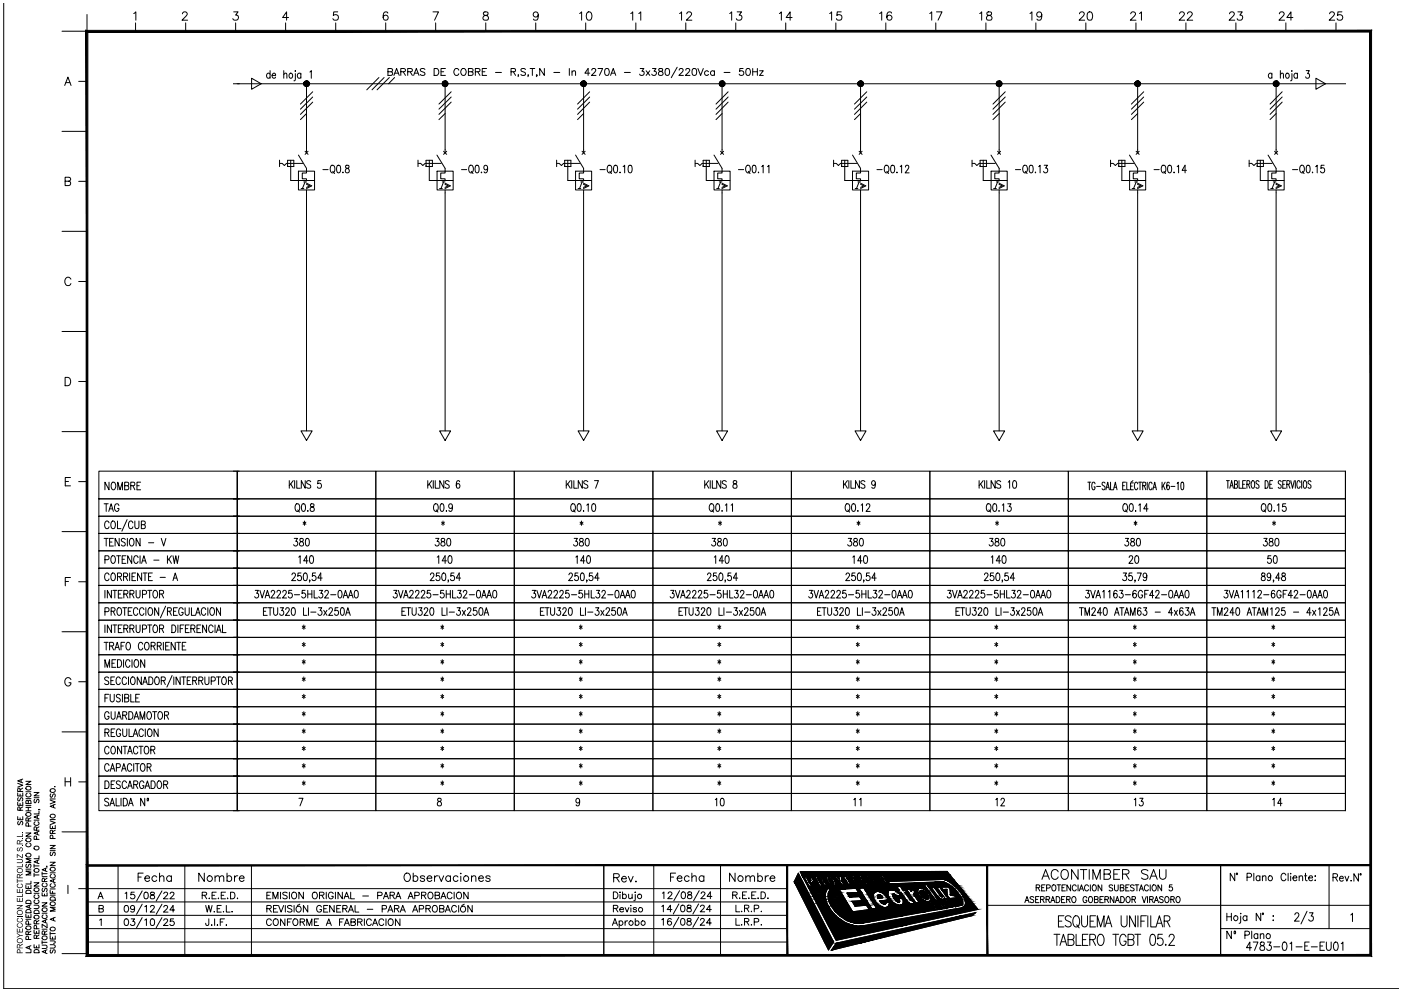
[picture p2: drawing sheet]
<svg xmlns="http://www.w3.org/2000/svg" width="420mm" height="297mm" viewBox="0 0 420 297" stroke-linecap="round" stroke-linejoin="round" font-family="sans-serif">
<g fill="none" stroke="#000" stroke-width=".3">
<path d="M1.1 1v295.3h418.4M26.1 4.4v5h-7.5M40.1 4.1l.6-.5v2.5M40.7 6.9v2.5M54.7 4.1l.3-.4 .6-.1 .4 .2 .1 .5-1.5 1.8h1.7M55.7 6.9v2.5M70.1 3.6h1.3l-.7 .9a.8 .8 0 0 1 .8 1 .8 .8 0 0 1-1.1 .6l-.6-.5M70.7 6.9v2.5M85.7 6.9v2.5M86.5 5.2h-1.7l1.2-1.6v2.5M100.7 6.9v2.5M101.3 3.6h-1.2l-.1 1.1a.87 .87 0 0 1 1.3-.1 .87 .87 0 0 1-.2 1.3 .87 .87 0 0 1-1.3-.3"/>
<path d="M115.7 6.9v2.5M116.3 3.9a.7 .7 0 0 0-1.1-.2 1.48 1.48 0 0 0 .4 2.4 .76 .76 0 0 0 .8-.8 .76 .76 0 0 0-.7-.8 .76 .76 0 0 0-.8 .7M129.9 3.6h1.6l-1.2 2.5M130.7 6.9v2.5M145.1 3.7a.52 .52 0 0 0 .2 .8 .92 .92 0 0 1 1 .4 .92 .92 0 0 1 0 1.1l-.9 .1a.7 .7 0 0 1-.6-.8 .7 .7 0 0 1 .8-.6l.7-.3 .1-.5a.87 .87 0 0 0-1.3-.2zM145.7 6.9v2.5M160.7 6.9v2.5M161.4 4.4a.76 .76 0 0 1-1 .7 .76 .76 0 0 1-.3-1.2 .76 .76 0 0 1 1.2 0 1.31 1.31 0 0 1-.8 2.2l-.5-.4M173.8 4.1l.6-.5v2.5M175.7 6.9v2.5M176.2 3.7a.78 .78 0 0 1 1.2 .4 1.18 1.18 0 0 1 .1 1.3 1.18 1.18 0 0 1-1.3 .6 1.88 1.88 0 0 1 0-2.3zM189.2 4.1l.6-.5v2.5"/>
<path d="M190.7 6.9v2.5M191.6 4.1l.6-.5v2.5M203.8 4.1l.6-.5v2.5M205.7 6.9v2.5M206 4.1l.2-.4 .7-.1 .4 .2 .1 .5-1.6 1.8h1.7M218.8 4.1l.6-.5v2.5M220.7 6.9v2.5M221.1 3.6h1.3l-.7 .9a.8 .8 0 0 1 .8 1 .8 .8 0 0 1-1.1 .6l-.6-.5M233.7 4.1l.6-.5v2.5M235.6 6.9v2.5M237.5 5.2h-1.7l1.2-1.6v2.5M248.8 4.1l.6-.5v2.5"/>
<path d="M250.7 6.9v2.5M252.3 3.6h-1.2l-.1 1.1a.87 .87 0 0 1 1.3-.1 .87 .87 0 0 1-.2 1.3 .87 .87 0 0 1-1.3-.3M263.8 4.1l.6-.5v2.5M265.7 6.9v2.5M267.4 3.9a.7 .7 0 0 0-1.1-.2 1.39 1.39 0 0 0 .5 2.4 .78 .78 0 0 0 .7-.9 .78 .78 0 0 0-.8-.7 .78 .78 0 0 0-.7 .7M278.8 4.1l.6-.5v2.5M280.6 6.9v2.5M280.9 3.6h1.6l-1.2 2.5M293.8 4.1l.6-.5v2.5M295.7 6.9v2.5M296.1 3.7l-.1 .4 .3 .4a.92 .92 0 0 1 1 .4 .92 .92 0 0 1 0 1.1l-.9 .1-.4-.3a.92 .92 0 0 1 .1-1 .92 .92 0 0 1 .9-.3l.3-.1 .1-.5a.9 .9 0 0 0-1.3-.2zM308.9 4.1l.6-.5v2.5"/>
<path d="M310.7 6.9v2.5M312.4 4.4a.76 .76 0 0 1-1 .7 .76 .76 0 0 1-.3-1.2 .76 .76 0 0 1 1.2 0 1.31 1.31 0 0 1-.8 2.2l-.5-.4M323.7 4.1l.3-.4 .7-.1 .5 .7-1.6 1.8h1.7M325.6 6.9v2.5M326.4 3.7a.78 .78 0 0 1 1.1 .4 1.24 1.24 0 0 1-.8 2 1.05 1.05 0 0 1-.7-1.4zM339.1 4.1l.3-.4 .6-.1 .4 .2 .1 .5-1.5 1.8h1.7M340.7 6.9v2.5M341.7 4.1l.6-.5v2.5M353.8 4.1l.2-.4 .7-.1 .4 .2 .1 .5-1.6 1.8h1.7M355.7 6.9v2.5M356.1 4.1l.3-.4 .7-.1 .5 .7-1.6 1.8h1.7M368.7 4.1l.3-.4 .7-.1 .5 .7-1.6 1.8h1.7"/>
<path d="M370.6 6.9v2.5M371.2 3.6h1.3l-.7 .9a.79 .79 0 0 1 .9 .9 .79 .79 0 0 1-1.1 .7l-.4-.1-.2-.4M383.7 4.1l.2-.4 .8-.1 .4 .7-1.5 1.8h1.6M385.6 6.9v2.5M387.7 5.2h-1.8l1.3-1.6v2.5M398.8 4.1l.2-.4 .7-.1 .4 .2 .1 .5-1.6 1.8h1.7M400.7 6.9v2.5M402.4 3.6h-1.2l-.1 1.1a.89 .89 0 0 1 1.4-.1 .89 .89 0 0 1-.2 1.4 .89 .89 0 0 1-1.3-.4M18.6 39.4h7.5M19.4 25.6l1-2.5 .9 2.5M19.7 24.8h1.3M23.6 24.4h2.5"/>
<path d="M69.9 25.1h333.8M75.5 23.5l2.8 1.6-2.8 1.7zM81 22.3a.51 .51 0 0 0-.5-.4 .51 .51 0 0 0-.5 .4 .65 .65 0 0 0 0 1 .65 .65 0 0 0 1-.2M81 21.2v2.3M81.6 22.6h1v-.5a.71 .71 0 0 0-1.1 .5 .71 .71 0 0 0 .8 .9l.3-.4M85.1 22.4l.4-.5 .5 .2v1.4M85.1 21.2v2.3M86.9 22.1a.73 .73 0 0 1 .9 .4 .73 .73 0 0 1-.5 1 .78 .78 0 0 1-.6-.6 .78 .78 0 0 1 .2-.8zM88.6 21.2v.2zM88.6 22.1v1.7l-.4 .4M90.2 22.3a.51 .51 0 0 0-.5-.4 .51 .51 0 0 0-.4 .4 .65 .65 0 0 0-.1 1 .65 .65 0 0 0 1-.2M90.2 21.9v1.6"/>
<path d="M91.9 25.1v20.7M91.9 34l-1.8 1.9M92.9 21.6l.5-.4v2.3M93.8 27.5l-3.7 3.7M93.8 29.1l-3.7 3.6M93.8 30.6l-3.7 3.7M113.6 23.2l-3.6 3.7M115.2 23.2l-3.6 3.7M116.3 21.5l1.2-.1 .2-.5-.5-.4h-.9v2.1l1.2-.1 .2-.6-.5-.4M116.8 23.2l-3.7 3.7M118.1 22.6l.8-2.1 .8 2.1M118.3 23.2l-1.8 1.9"/>
<path d="M118.4 21.9h1M120.2 21.5l1.2-.1 .2-.3-.1-.4-1.3-.2v2.1M120.9 21.5l.7 1.1M122.3 21.5l1.2-.1 .2-.5-.5-.4h-.9v2.1M123 21.5l.7 1.1M124.1 22.6l.8-2.1 .8 2.1M124.3 21.9h1.1M127.4 20.8l-.5-.3-.9 .3 .3 .5 .9 .4 .2 .3v.3l-.5 .3-.9-.3M130.2 20.5h.7a1.12 1.12 0 0 1 .7 1.1 1.12 1.12 0 0 1-.7 1h-.7zM132.3 21.5h.8M133.5 25.1v20.7M133.5 34l-1.9 1.9"/>
<path d="M133.6 20.5h-1.3v2.1h1.3M135.3 27.5l-3.7 3.7M135.3 29.1l-3.7 3.6M135.3 30.6l-3.7 3.7M137.6 21a.76 .76 0 0 0-.9-.5 .76 .76 0 0 0-.6 .8 .83 .83 0 0 0 .4 1.2 .83 .83 0 0 0 1.1-.4M138.4 20.8a.95 .95 0 0 1 1.3 .2 .95 .95 0 0 1-.1 1.3 .95 .95 0 0 1-1.3-.1 .95 .95 0 0 1 .1-1.4zM140.5 21.5l1.2-.1 .2-.3-.1-.4-1.3-.2v2.1l1.3-.2v-.7l-.4-.2M142.6 21.5l1.1-.1 .2-.3v-.4l-1.3-.2v2.1M143.3 21.5l.6 1.1M144.6 21.5h.8M145.9 20.5h-1.3v2.1h1.3M148.6 21.7h1.8"/>
<path d="M153.3 21.5l1.1-.1 .2-.3-.2-.5-1.1-.1v2.1M153.9 21.5l.7 1.1M155.5 22.5h-.2h.2l-.2 .5M157.6 20.8l-.5-.3-.9 .3 .2 .5 1.1 .5-.1 .7-.7 .1-.5-.3M158.5 22.5h-.2h.2l-.2 .5M159 20.5h1.4M159.7 20.5v2.1M161.1 22.5h-.3h.3l-.3 .5M163.3 20.5v2.1l-1.4-2.1v2.1M166.1 21.7h1.8M170.7 20.5v2.1M171.5 21.6l.5-.4 .5 .1 .1 1.3"/>
<path d="M171.5 21.2v1.4M175 25.1v20.7M175 34l-1.8 1.9M176.8 27.5l-3.6 3.7M176.8 29.1l-3.6 3.6M176.8 30.6l-3.6 3.7M176.9 21.9h-1.5l1-1.4v2.1M177.5 21l.4-.5h.4l.4 .4-.3 .7-1 1h1.3M179.3 20.5h1.4l-.9 2.1M181.6 20.6a.68 .68 0 0 1 1 .3l.1 .5a.91 .91 0 0 1-.8 1.2 1.34 1.34 0 0 1-.3-2zM183.1 22.6l.8-2.1 .8 2.1M183.4 21.9h1"/>
<path d="M187.3 21.7h1.7M192 20.5h1.1l-.6 .8a.68 .68 0 0 1 .5 1.1 .68 .68 0 0 1-1.2-.2M193.8 21.2l1.1 1.4M194.9 21.2l-1.1 1.4M195.7 20.5h1l-.6 .8a.68 .68 0 0 1 .6 1.1 .68 .68 0 0 1-1.2-.2M197.7 20.6v.6l.9 .3 .3 .4a.66 .66 0 0 1-.9 .7 .66 .66 0 0 1-.2-1.1l.8-.3 .1-.4-.4-.3zM199.7 20.6l.5-.1a1.19 1.19 0 0 1 0 2.1h-.2a1.34 1.34 0 0 1-.3-2zM203.1 20.2l-1.8 3.1M203.7 21l.4-.5h.4l.4 .4-.3 .7-1 1h1.3M205.7 21l.4-.5 .5 .1 .3 .3-.3 .7-1.1 1h1.4M207.8 20.6a.73 .73 0 0 1 1 .3l.1 .5a.9 .9 0 0 1-.6 1.2h-.2a1.34 1.34 0 0 1-.3-2zM209.3 20.5l.8 2.1 .8-2.1"/>
<path d="M212.5 21.5a.66 .66 0 0 0-1-.1 .66 .66 0 0 0 0 1 .66 .66 0 0 0 1-.1M214.3 21.5a.66 .66 0 0 0-1-.1 .66 .66 0 0 0 0 1 .66 .66 0 0 0 1-.1M214.3 21.2v1.4M216.5 25.1v20.7M216.5 34l-1.8 1.9M217.1 21.7h1.8M218.4 27.5l-3.7 3.7M218.4 29.1l-3.7 3.6M218.4 30.6l-3.7 3.7M222.9 20.5h-1l-.1 .9a.74 .74 0 0 1 1.1 0 .74 .74 0 0 1-.2 1.1 .74 .74 0 0 1-1-.3M224 20.6a.68 .68 0 0 1 .9 .3l.2 .5a.91 .91 0 0 1-.8 1.2 1.34 1.34 0 0 1-.3-2zM225.7 21.5h1.4"/>
<path d="M225.7 20.5v2.1M227.1 20.5v2.1M227.8 21.2h1.1l-1.1 1.4h1.1M258.1 25.1v20.7M258.1 34l-1.8 1.9M259.9 27.5l-3.6 3.7M259.9 29.1l-3.6 3.6M259.9 30.6l-3.6 3.7M299.6 25.1v20.7M299.6 34l-1.8 1.9M301.5 27.5l-3.7 3.7M301.5 29.1l-3.7 3.6"/>
<path d="M301.5 30.6l-3.7 3.7M341.2 25.1v20.7M341.2 34l-1.9 1.9M343 27.5l-3.7 3.7M343 29.1l-3.7 3.6M343 30.6l-3.7 3.7M381.4 22.3l-.1-.2a.69 .69 0 0 0-.9 .6 .69 .69 0 0 0 .9 .7l.1-.3M381.4 21.9v1.6M382.7 25.1v20.7M382.7 34l-1.8 1.9M384 22.4l.4-.5 .4 .2 .1 1.4M384 21.2v2.3"/>
<path d="M384.5 27.5l-3.6 3.7M384.5 29.1l-3.6 3.6M384.5 30.6l-3.6 3.7M385.8 22.1a.73 .73 0 0 1 .9 .4 .73 .73 0 0 1-.5 1 .78 .78 0 0 1-.7-.6 .78 .78 0 0 1 .3-.8zM387.4 21.2v.2zM387.4 22.1v1.7l-.4 .4M389.1 22.3a.51 .51 0 0 0-.5-.4 .51 .51 0 0 0-.5 .4 .65 .65 0 0 0 0 1 .65 .65 0 0 0 1-.2M389.1 21.9v1.6M391.7 21.2h1l-.6 .9a.66 .66 0 0 1 .6 1 .66 .66 0 0 1-1.1-.1M394.6 23.5l2.9 1.6-2.9 1.7zM19.5 54.3l1.5-.1 .2-.4-.2-.6-1.5-.1v2.5h1.1a.68 .68 0 0 0 .6-.4 .68 .68 0 0 0-.2-.8l-.4-.1M23.6 54.4h2.5"/>
<path d="M83.8 48v2M83.9 49h.7l.7 .6 .6-.6h4.9M86.2 49.9h.1M86.2 48h1.9v1.9h-1.9zM87.2 48v6.1h2.3M89.5 51.3h4.8v2.8h-4.8zM89.5 54.1h4.8v2.8h-4.8zM89.5 46.5l2.4 4v1.4h-1.3v1.7h1.3v.5M90.3 56.5h.8M91.1 54.5h.8M91.5 54.5l-.8 2M91.5 45.3l.9 1"/>
<path d="M91.9 56.9v72.3M91.9 54.9l1.6 .8-1.6 .8M91.9 55.2l1 .5-1 .5M92.4 45.3l-.9 1M96.8 50.8h1.6M99.4 49.6l.1-.1a1.17 1.17 0 0 1 1 1.2 1.17 1.17 0 0 1-1 1.1 1.58 1.58 0 0 1-.1-2.2zM99.8 51.4l.5 .6M101.2 49.6l.4-.1a1.27 1.27 0 0 1 .5 1.9l-.2 .3-.5 .1a1.75 1.75 0 0 1-.2-2.2zM102.8 51.7h.1zM103.7 49.6v.7a.83 .83 0 0 1 1 .5 .83 .83 0 0 1-.4 1 .73 .73 0 0 1-.8-.8 .73 .73 0 0 1 .9-.6l.2-.1a.47 .47 0 0 0-.3-.8zM125.4 48v2M125.4 49h.8l.6 .6 .7-.6h4.8"/>
<path d="M127.8 49.9h.1M127.8 48h1.9v1.9h-1.9zM128.7 48v6.1h2.4M131 46.5l2.5 4v1.4h-1.3v1.7h1.3v.5M131.1 51.3h4.8v2.8h-4.8zM131.1 54.1h4.8v2.8h-4.8zM131.8 56.5h.8M132.6 54.5h.8M133 54.5l-.7 2M133 45.3l1 1M133.4 54.9l1.7 .8-1.7 .8M133.4 55.2l1 .5-1 .5"/>
<path d="M133.5 56.9v72.3M134 45.3l-1 1M138.4 50.8h1.6M140.9 49.6l.2-.1a1.23 1.23 0 0 1 .9 .9 1.23 1.23 0 0 1-.4 1.3l-.2 .1a1.26 1.26 0 0 1-.9-.9 1.26 1.26 0 0 1 .4-1.3zM141.3 51.4l.6 .6M142.7 49.6l.5-.1a1.52 1.52 0 0 1 0 2.3h-.2a1.69 1.69 0 0 1-.3-2.2zM144.3 51.7h.2zM146.2 50.3a.59 .59 0 0 1-.6 .6 .59 .59 0 0 1-.5-.7l.5-.7a1.26 1.26 0 0 1 .7 1.2 1.26 1.26 0 0 1-.8 1.1l-.3-.3M166.9 49h.8l.7 .6 .6-.6h4.8M166.9 48v2M169.3 49.9h.1M169.3 48h1.9v1.9h-1.9z"/>
<path d="M170.3 48v6.1h2.3M172.6 51.3h4.8v2.8h-4.8zM172.6 54.1h4.8v2.8h-4.8zM172.6 46.5l2.4 4v1.4h-1.3v1.7h1.3v.5M173.4 56.5h.8M174.2 54.5h.8M174.6 45.3l.9 1M174.6 54.5l-.8 2M175 54.9l1.6 .8-1.6 .8M175 55.2l1 .5-1 .5M175 56.9v72.3M175.5 45.3l-.9 1"/>
<path d="M179.9 50.8h1.6M182.4 49.6l.2-.1a1.24 1.24 0 0 1 1 1 1.24 1.24 0 0 1-.5 1.2l-.1 .1a1.26 1.26 0 0 1-1-.9 1.26 1.26 0 0 1 .4-1.3zM182.9 51.4l.5 .6M184.3 49.6l.4-.1a1.52 1.52 0 0 1 0 2.3h-.2a1.62 1.62 0 0 1-.2-2.2zM185.9 51.7h.1zM186.9 50l.4-.5v2.3M188.6 49.6l.5-.1a1.52 1.52 0 0 1 0 2.3h-.2a1.69 1.69 0 0 1-.3-2.2zM208.5 48v2M208.5 49h.7l.7 .6 .6-.6h4.9M210.9 49.9h.1M210.9 48h1.8v1.9h-1.8zM211.8 48v6.1h2.3"/>
<path d="M214.1 51.3h4.9v2.8h-4.9zM214.1 54.1h4.9v2.8h-4.9zM214.1 46.5l2.4 4v1.4h-1.3v1.7h1.3v.5M214.9 56.5h.8M215.7 54.5h.8M216.1 45.3l.9 1M216.1 54.5l-.8 2M216.5 54.9l1.6 .8-1.6 .8M216.5 55.2l1 .5-1 .5M216.5 56.9v72.3M217 45.3l-.9 1M221.5 50.8h1.5"/>
<path d="M224 49.6l.2-.1a1.24 1.24 0 0 1 .9 1 1.24 1.24 0 0 1-.4 1.2l-.2 .1a1.24 1.24 0 0 1-1-.9 1.24 1.24 0 0 1 .5-1.3zM224.4 51.4l.5 .6M225.8 49.6l.4-.1a1.52 1.52 0 0 1 0 2.3h-.1a1.75 1.75 0 0 1-.3-2.2zM227.4 51.7h.2zM228.4 50l.5-.5v2.3M230.2 50l.4-.5v2.3M250 48v2M250 49h.8l.6 .6 .7-.6h4.8M252.4 49.9h.1M252.4 48h1.9v1.9h-1.9zM253.3 48v6.1h2.4M255.7 51.3h4.8v2.8h-4.8z"/>
<path d="M255.7 54.1h4.8v2.8h-4.8zM255.7 46.5l2.4 4v1.4h-1.3v1.7h1.3v.5M256.5 56.5h.8M257.3 54.5h.8M257.7 54.5l-.8 2M257.7 45.3l.8 1M258.1 56.9v72.3M258.1 54.9l1.5 .8-1.5 .8M258.1 55.2l1 .5-1 .5M258.5 45.3l-.8 1M263 50.8h1.6M265.5 49.6l.2-.1a1.17 1.17 0 0 1 .9 1.2 1.17 1.17 0 0 1-.9 1.1 1.58 1.58 0 0 1-.2-2.2z"/>
<path d="M266 51.4l.5 .6M267.3 49.6l.5-.1a1.27 1.27 0 0 1 .4 1.9l-.1 .3-.5 .1a1.75 1.75 0 0 1-.3-2.2zM268.9 51.7h.2zM270 50l.4-.5v2.3M271.5 50.1l.4-.6 .5 .1 .2 .4-.3 .7-.8 1.1h1.1M291.5 48v2M291.6 49h.7l.7 .6 .6-.6h4.9M293.9 49.9h.1M293.9 48h1.9v1.9h-1.9zM294.9 48v6.1h2.3M297.2 46.5l2.4 4v1.4h-1.3v1.7h1.3v.5M297.2 51.3h4.9v2.8h-4.9z"/>
<path d="M297.2 54.1h4.9v2.8h-4.9zM298 56.5h.8M298.8 54.5h.8M299.2 54.5l-.8 2M299.2 45.3l.9 1M299.6 54.9l1.6 .8-1.6 .8M299.6 55.2l1 .5-1 .5M299.6 56.9v72.3M300.1 45.3l-.9 1M304.5 50.8h1.6M307.1 49.6l.1-.1a1.23 1.23 0 0 1 1 .9 1.23 1.23 0 0 1-.4 1.3l-.2 .1a1.27 1.27 0 0 1-.5-2.2zM307.5 51.4l.5 .6"/>
<path d="M308.9 49.6l.4-.1a1.52 1.52 0 0 1 0 2.3h-.2a1.75 1.75 0 0 1-.2-2.2zM310.4 51.7h.2zM311.5 50l.4-.5v2.3M313.2 49.5h.9l-.5 .9a.68 .68 0 0 1 .6 1 .68 .68 0 0 1-1.2 0M333.1 48v2M333.1 49h.8l.6 .6 .7-.6h4.8M335.5 49.9h.1M335.5 48h1.9v1.9h-1.9zM336.4 48v6.1h2.4M338.7 46.5l2.5 4v1.4h-1.3v1.7h1.3v.5M338.8 51.3h4.8v2.8h-4.8zM338.8 54.1h4.8v2.8h-4.8z"/>
<path d="M339.5 56.5h.8M340.3 54.5h.8M340.7 45.3l.9 1M340.8 54.5l-.8 2M341.1 54.9l1.6 .8-1.6 .8M341.1 55.2l1.1 .5-1.1 .5M341.2 56.9v72.3M341.6 45.3l-.9 1M346.1 50.8h1.6M348.6 49.6l.2-.1a1.23 1.23 0 0 1 .9 .9 1.23 1.23 0 0 1-.4 1.3l-.2 .1a1.26 1.26 0 0 1-.9-.9 1.26 1.26 0 0 1 .4-1.3zM349.1 51.4l.5 .6M350.4 49.6l.5-.1a1.52 1.52 0 0 1 0 2.3h-.2a1.62 1.62 0 0 1-.3-2.2z"/>
<path d="M352 51.7h.2zM353 50l.5-.5v2.3M355.8 51.1h-1.3l.9-1.6v2.3M374.6 49h.8l.7 .6 .6-.6h4.8M374.6 48v2M377 49.9h.1M377 48h1.9v1.9h-1.9zM378 48v6.1h2.3M380.3 51.3h4.8v2.8h-4.8zM380.3 54.1h4.8v2.8h-4.8zM380.3 46.5l2.4 4v1.4h-1.3v1.7h1.3v.5M381.1 56.5h.8"/>
<path d="M381.9 54.5h.8M382.2 45.3l1 1M382.3 54.5l-.8 2M382.7 54.9l1.6 .8-1.6 .8M382.7 55.2l1 .5-1 .5M382.7 56.9v72.3M383.2 45.3l-1 1M387.6 50.8h1.6M389.9 49.8l.4-.3a1.24 1.24 0 0 1 .9 1 1.24 1.24 0 0 1-.4 1.2l-.1 .1a1.23 1.23 0 0 1-.8-2zM390.6 51.4l.5 .6M392 49.6l.4-.1a1.52 1.52 0 0 1 0 2.3h-.2a1.75 1.75 0 0 1-.2-2.2zM393.5 51.7h.2z"/>
<path d="M394.6 50l.4-.5v2.3M397.1 49.5h-.9l-.1 1a.71 .71 0 0 1 1 .1 .71 .71 0 0 1 0 .9 .71 .71 0 0 1-1 .1l-.1-.2M18.6 69.3h7.5M18.6 99.4h7.5M21.3 83.7a.94 .94 0 0 0-1.1-.6 .94 .94 0 0 0-.8 1v.6a.94 .94 0 0 0 .8 .9 .94 .94 0 0 0 1.1-.6M23.6 84.4h2.5M19.5 113.1h.9a1.35 1.35 0 0 1 .8 1.3 1.35 1.35 0 0 1-.8 1.2h-.9zM23.6 114.3h2.5M18.6 129.4h7.5M90.3 129.2h3.3l-1.7 2.8zM131.8 129.2h3.3l-1.6 2.8zM173.4 129.2h3.3l-1.7 2.8z"/>
<path d="M214.9 129.2h3.3l-1.7 2.8zM256.4 129.2h3.3l-1.6 2.8zM298 129.2h3.3l-1.7 2.8zM339.5 129.2h3.3l-1.6 2.8zM381.1 129.2h3.3l-1.7 2.8zM18.6 159.3h7.5M19.6 144.3h.9M21.1 143.1h-1.5v2.5h1.5M23.6 144.4h2.5M29.6 141.2h41.6v8.3h-41.6zM29.6 149.5h41.6v5.2h-41.6zM29.6 154.7h41.6v5.2h-41.6z"/>
<path d="M29.6 159.9h41.6v5.2h-41.6zM31.2 151h1.2M31.8 151v2.3M32.6 153.3l.7-2.3 .7 2.3M32.7 144.5v2.3l-1.2-2.3v2.3M32.7 156.7a.68 .68 0 0 0-.8-.5 .68 .68 0 0 0-.5 .9v.5a.67 .67 0 0 0 .5 .8 .67 .67 0 0 0 .8-.5M32.9 152.5h.9M33.6 156.3l.2-.1a1.29 1.29 0 0 1 .8 1 1.29 1.29 0 0 1-.5 1.3 1.24 1.24 0 0 1-.9-1 1.24 1.24 0 0 1 .4-1.2zM33.7 144.6l.1-.1a1.17 1.17 0 0 1 1 1.2 1.17 1.17 0 0 1-1 1.1 1.58 1.58 0 0 1-.1-2.2zM35.2 156.2v2.3h1.1M35.3 146.8v-2.3l.7 2.3 .7-2.3v2.3M35.7 151.6a.67 .67 0 0 0-.9-.6 .67 .67 0 0 0-.5 .8v.6a.69 .69 0 0 0 .7 .9 .69 .69 0 0 0 .7-.9h-.5"/>
<path d="M37.4 145.6l1.1-.1 .1-.3-.1-.6-1.1-.1v2.3l1.1-.2 .1-.5-.4-.5M38.1 155.7l-1.6 3.5M39.2 145.6l1.1-.1 .1-.3-.1-.6-1.1-.1v2.3M39.8 156.7a.68 .68 0 0 0-.8-.5 .68 .68 0 0 0-.5 .9v.5a.67 .67 0 0 0 .5 .9 .67 .67 0 0 0 .8-.6M39.8 145.6l.6 1.2M40.4 156.2v1.6l.3 .6 .3 .1 .6-.3 .1-2M41.1 145.6h.7M42.2 144.5h-1.1v2.3h1.1M42.4 157.3l1-.2 .1-.7-1.1-.2v2.3l1.1-.3 .1-.5-.4-.4M69.9 141.2h1.3v8.3h-1.3h1.3v5.2h-1.3h1.3v5.2h-1.3h1.3v5.2h-1.3h1.3v5.2h-1.3h1.3v5.2h-1.3h1.3v5.2h-1.3h1.3v5.2h-1.3h1.3v5.2h-1.3h1.3v5.2h-1.3h1.3v5.2h-1.3h1.3v5.1h-1.3h1.3v5.2h-1.3h1.3v5.2h-1.3h1.3v5.2h-1.3h1.3v5.2h-1.3h1.3v5.2h-1.3h1.3v5.2h-1.3h1.3v5.2h-1.3M71.2 149.5v5.2h.6h-.6M71.2 154.7v5.2h.6h-.6"/>
<path d="M71.2 159.9v5.2h.6h-.6M71.2 141.2h41.5v8.3h-41.5zM71.2 149.5h41.5v5.2h-41.5zM71.2 154.7h41.5v5.2h-41.5zM71.2 159.9h41.5v5.2h-41.5zM71.2 149.5h.6M71.8 141.2h-.6v8.3M86.8 144.1v2.2M87.2 145l.7 1.3M87.9 144.1l-1.1 1.5M88.4 144.1v2.2M88.8 151.1l.2-.1a1.23 1.23 0 0 1 1 .9 1.23 1.23 0 0 1-.5 1.3l-.1 .1a1.26 1.26 0 0 1-1-.9 1.26 1.26 0 0 1 .4-1.3z"/>
<path d="M89 144.1v2.2h1.1M89.3 152.8l.5 .7M90.6 151.1l.5-.1a1.52 1.52 0 0 1 0 2.3h-.2a1.69 1.69 0 0 1-.3-2.2zM90.9 156.5l.9 .6M91.3 156.2v1.3M91.5 144.1v2.2l-1.1-2.2v2.2M91.8 156.5l-.9 .6M92.2 153.2h.2zM93.2 151.1v.7a.9 .9 0 0 1 .9 .4 .9 .9 0 0 1 0 1 .73 .73 0 0 1-1.1-.6 .73 .73 0 0 1 .9-.8l.3-.2-.1-.5zM93.2 144.4a.61 .61 0 0 0-.8-.3 .61 .61 0 0 0-.4 .7l1 .6 .2 .7-.4 .2-.8-.2M96.2 144.1h-.9v.9a.71 .71 0 0 1 .9 .1 .71 .71 0 0 1 0 1 .71 .71 0 0 1-.9 0l-.1-.2M112.7 141.2h41.5v8.3h-41.5z"/>
<path d="M112.7 149.5h41.5v5.2h-41.5zM112.7 154.7h41.5v5.2h-41.5zM112.7 159.9h41.5v5.2h-41.5zM128.3 144.1v2.2M128.7 145l.8 1.3M129.5 144.1l-1.2 1.5M129.9 144.1v2.2M130.2 151.3l.4-.3a1.24 1.24 0 0 1 .9 .9 1.24 1.24 0 0 1-.4 1.3l-.2 .1a1.23 1.23 0 0 1-.7-2zM130.5 144.1v2.2h1.1M130.8 152.8l.5 .7M132.2 151.1l.4-.1a1.52 1.52 0 0 1 0 2.3h-.1a1.75 1.75 0 0 1-.3-2.2zM132.4 156.5l.9 .6"/>
<path d="M132.9 156.2v1.3M133.1 144.1v2.2l-1.2-2.2v2.2M133.3 156.5l-.9 .6M133.8 153.2h.2zM134.7 144.4a.59 .59 0 0 0-.7-.3 .59 .59 0 0 0-.4 .7l.9 .6 .2 .7-.4 .2-.8-.2M135.7 151.8a.59 .59 0 0 1-.7 .6 .59 .59 0 0 1-.5-.8l.3-.5 .3-.1a1.37 1.37 0 0 1 .1 2.3l-.6-.3M137.9 144.4l-.6-.3a1.37 1.37 0 0 0 .1 2.2 .68 .68 0 0 0 .5-.8 .68 .68 0 0 0-.8-.5l-.3 .6M154.2 141.2h41.6v8.3h-41.6zM154.2 149.5h41.6v5.2h-41.6zM154.2 154.7h41.6v5.2h-41.6zM154.2 159.9h41.6v5.2h-41.6zM169.8 144.1v2.2"/>
<path d="M170.2 145l.8 1.3M171 144.1l-1.2 1.5M171.5 144.1v2.2M171.5 151.1l.2-.1a1.24 1.24 0 0 1 .9 .9 1.24 1.24 0 0 1-.4 1.3l-.1 .1a1.26 1.26 0 0 1-1-.9 1.26 1.26 0 0 1 .4-1.3zM172 152.8l.5 .7M172.1 144.1v2.2h1M173.4 151.1l.4-.1a1.52 1.52 0 0 1 0 2.3h-.2a1.62 1.62 0 0 1-.2-2.2zM174 156.5l.9 .6M174.4 156.2v1.3M174.6 144.1v2.2l-1.2-2.2v2.2M174.9 156.5l-.9 .6M174.9 153.2h.2z"/>
<path d="M176 151.4l.4-.4v2.3M176.3 144.4a.61 .61 0 0 0-.8-.3 .61 .61 0 0 0-.4 .7l1.1 .7 .1 .6-.5 .2-.7-.2M177.7 151.1l.5-.1a1.52 1.52 0 0 1 0 2.3h-.2a1.69 1.69 0 0 1-.3-2.2zM178.3 144.1h1.2l-.9 2.2M195.8 141.2h41.5v8.3h-41.5zM195.8 149.5h41.5v5.2h-41.5zM195.8 154.7h41.5v5.2h-41.5zM195.8 159.9h41.5v5.2h-41.5zM211.3 144.1v2.2M211.8 145l.8 1.3M212.6 144.1l-1.3 1.5M213 144.1v2.2"/>
<path d="M213.1 151.1l.1-.1a1.24 1.24 0 0 1 1 .9 1.24 1.24 0 0 1-.4 1.3l-.2 .1a1.24 1.24 0 0 1-1-.9 1.24 1.24 0 0 1 .5-1.3zM213.5 152.8l.5 .7M213.6 144.1v2.2h1.1M214.9 151.1l.4-.1a1.52 1.52 0 0 1 0 2.3h-.1a1.75 1.75 0 0 1-.3-2.2zM215.5 156.5l.9 .6M216 156.2v1.3M216.2 144.1v2.2l-1.3-2.2v2.2M216.4 156.5l-.9 .6M216.5 153.2h.1zM217.5 151.4l.4-.4v2.3M217.8 144.4a.7 .7 0 0 0-1.2 0l.2 .5 .8 .5 .2 .3v.4l-.4 .2-.8-.2M219.3 151.4l.4-.4v2.3"/>
<path d="M220 144.2v.6a.93 .93 0 0 1 .9 .5 .93 .93 0 0 1 0 1 .72 .72 0 0 1-1.1-.5 .72 .72 0 0 1 .9-.9l.3-.5a.62 .62 0 0 0-1-.2zM237.3 141.2h41.6v8.3h-41.6zM237.3 149.5h41.6v5.2h-41.6zM237.3 154.7h41.6v5.2h-41.6zM237.3 159.9h41.6v5.2h-41.6zM253 144.1v2.2M253.4 145l.7 1.3M253.8 151.1l.2-.1a1.23 1.23 0 0 1 .9 .9 1.23 1.23 0 0 1-.4 1.3l-.1 .1a1.26 1.26 0 0 1-1-.9 1.26 1.26 0 0 1 .4-1.3zM254.1 144.1l-1.1 1.5M254.3 152.8l.5 .7M254.6 144.1v2.2M255.2 144.1v2.2h1.1"/>
<path d="M255.6 151.1l.5-.1a1.52 1.52 0 0 1 0 2.3h-.2a1.69 1.69 0 0 1-.3-2.2zM257 156.5l.9 .6M257.2 153.2h.2zM257.5 156.2v1.3M257.7 144.1v2.2l-1.1-2.2v2.2M257.9 156.5l-.9 .6M258.2 151.4l.5-.4v2.3M259.4 144.4a.61 .61 0 0 0-.8-.3 .61 .61 0 0 0-.4 .7l1 .6 .2 .7-.4 .2-.8-.2M259.8 151.6l.4-.6 .5 .1 .2 .3-.3 .8-.9 1.1h1.3M262.5 144.8l-.1 .4a.52 .52 0 0 1-.4 .3 .52 .52 0 0 1-.5-.3v-.8a.52 .52 0 0 1 .5-.3 .52 .52 0 0 1 .4 .3l.1 .4a1.07 1.07 0 0 1-.7 1.5l-.3-.2M278.9 141.2h41.5v8.3h-41.5zM278.9 149.5h41.5v5.2h-41.5z"/>
<path d="M278.9 154.7h41.5v5.2h-41.5zM278.9 159.9h41.5v5.2h-41.5zM293.6 144.1v2.2M294.1 145l.8 1.3M294.9 144.1l-1.3 1.5M295.3 144.1v2.2M295.9 144.1v2.2h1.1M296.1 151.1l.2-.1a1.23 1.23 0 0 1 1 .9 1.23 1.23 0 0 1-.4 1.3l-.3 .1a1.27 1.27 0 0 1-.5-2.2zM296.6 152.8l.5 .7M298 151.1l.4-.1a1.52 1.52 0 0 1 0 2.3h-.2a1.75 1.75 0 0 1-.2-2.2zM298.5 144.1v2.2l-1.3-2.2v2.2M298.6 156.5l.8 .6"/>
<path d="M299 156.2v1.3M299.4 156.5l-.8 .6M299.5 153.2h.2zM300.1 144.4a.61 .61 0 0 0-.8-.3 .61 .61 0 0 0-.3 .7l.9 .6 .2 .7-.5 .2-.7-.2M300.6 151.4l.4-.4v2.3M302.2 151h1l-.5 .8a.68 .68 0 0 1 .6 1.1 .68 .68 0 0 1-1.2-.1M302.4 144.5l.4-.4v2.2M303.9 144.2l.3-.1a1.33 1.33 0 0 1 .1 2.2h-.1a1.7 1.7 0 0 1-.3-2.1zM320.4 141.2h41.5v8.3h-41.5zM320.4 149.5h41.5v5.2h-41.5zM320.4 154.7h41.5v5.2h-41.5zM320.4 159.9h41.5v5.2h-41.5z"/>
<path d="M326.2 144.5h1M326.7 144.5v2.3M328.4 145l-.2-.4-.4-.1a1.81 1.81 0 0 0 0 2.3h.3l.3-.3v-.6h-.3M328.9 145.8h1.1M331.4 144.8l-.1-.2a.51 .51 0 0 0-.8 .2 .51 .51 0 0 0 .3 .7l.6 .4v.6l-.3 .3-.6-.3M331.7 146.8l.5-2.3 .5 2.3M331.9 146.1h.6M333.1 144.5v2.3h.7M333.9 146.8l.6-2.3 .5 2.3M334.2 146.1h.6M336.7 145.6h.5M337.1 151.1l.1-.1a1.23 1.23 0 0 1 1 .9 1.23 1.23 0 0 1-.4 1.3l-.2 .1a1.26 1.26 0 0 1-.9-.9 1.26 1.26 0 0 1 .4-1.3z"/>
<path d="M337.5 144.5h-.8v2.3h.8M337.5 152.8l.5 .7M337.9 144.5v2.3h.8M338.9 151.1l.5-.1a1.52 1.52 0 0 1 0 2.3h-.2a1.62 1.62 0 0 1-.3-2.2zM339.1 145.7h.5M339.8 144.1l-.6 .4M339.9 144.7h-.8v2.1h.8M340.1 156.5l.9 .6M340.5 153.2h.2zM340.5 156.2v1.3M341 156.5l-.9 .6M341.2 145l-.3-.5a1.31 1.31 0 0 0-.4 2.2l.4 .1 .3-.5"/>
<path d="M341.5 144.5h.9M341.5 151.4l.4-.4v2.3M341.9 144.5v2.3M342.7 145.6l.8-.1v-.9l-.8-.1v2.3M343.2 145.6l.4 1.2M344.1 144.5v2.3M344.3 152.5h-1.3l.9-1.5v2.3M345.5 145l-.2-.4-.4-.1a1.81 1.81 0 0 0 0 2.3h.3l.3-.5M345.8 146.8l.5-2.3 .5 2.3M346 146.1h.6M348.5 144.5v2.3M348.8 145.5l.6 1.3"/>
<path d="M349.4 144.5l-.9 1.6M350.7 144.8l-.4-.3a1.67 1.67 0 0 0 0 2.3 .8 .8 0 0 0 .4-.7 .8 .8 0 0 0-.4-.7l-.4 .7M351.2 145.8h1.2M353 144.9l.3-.4v2.3M354.3 144.6h.6l.1 .3v1.4l-.4 .5-.4-.5zM361.9 141.2h41.6v8.3h-41.6zM361.9 149.5h41.6v5.2h-41.6zM361.9 154.7h41.6v5.2h-41.6zM361.9 159.9h41.6v5.2h-41.6zM367.8 144.1h.9M368.2 144.1v2.2M368.8 146.3l.6-2.2 .5 2.2"/>
<path d="M369 145.6h.7M370.2 145.2l.9-.3v-.6l-.3-.2h-.6v2.2l.9-.2v-.7l-.3-.2M371.6 144.1v2.2h.8M372.7 145.2h.5M373.5 144.1h-.8v2.2h.8M373.9 145.2l.9-.3-.1-.7-.8-.1v2.2M374.4 145.2l.4 1.1M375.5 144.2l.1-.1a1.37 1.37 0 0 1 .4 2.2h-.1a1.34 1.34 0 0 1-.4-2.1zM377.6 144.4a.5 .5 0 0 0-.8-.2 .5 .5 0 0 0 .2 .8l.5 .4 .1 .7-.4 .2-.5-.2M378.6 151.1l.2-.1a1.24 1.24 0 0 1 .9 .9 1.24 1.24 0 0 1-.4 1.3l-.1 .1a1.24 1.24 0 0 1-1-.9 1.24 1.24 0 0 1 .4-1.3zM379.1 152.8l.5 .7M379.4 144.1h.5a1.59 1.59 0 0 1 0 2.2h-.5z"/>
<path d="M380.5 151.1l.4-.1a1.52 1.52 0 0 1 0 2.3h-.2a1.75 1.75 0 0 1-.2-2.2zM380.8 145.2h.5M381.6 144.1h-.8v2.2h.8M381.6 156.5l.9 .6M382 153.2h.2zM382.1 156.2v1.3M382.5 156.5l-.9 .6M383 151.4l.5-.4v2.3M384.2 144.4a.49 .49 0 0 0-.8-.2 .49 .49 0 0 0 .2 .8l.6 .5v.6l-.3 .2-.6-.2M384.7 145.2h.5M385.5 144.1h-.8v2.2h.8M385.6 151h-.9l-.1 1a.71 .71 0 0 1 1 0 .71 .71 0 0 1 0 1 .71 .71 0 0 1-1 .1l-.1-.3"/>
<path d="M385.9 145.2l.8-.2v-.8l-.8-.1v2.2M386.4 145.2l.5 1.1M387.1 144.1l.5 2.2 .6-2.2M388.5 144.1v2.2M389.9 144.6l-.3-.5h-.3a1.84 1.84 0 0 0 0 2.2h.4l.2-.5M390.4 144.1v2.2M391.2 144.1a1.28 1.28 0 0 1 .7 1.1 1.28 1.28 0 0 1-.7 1.1 1.81 1.81 0 0 1 0-2.2zM393.2 144.4a.49 .49 0 0 0-.8-.2 .49 .49 0 0 0 .1 .8l.6 .5 .1 .6-.3 .2-.6-.2M403.5 149.5v5.2h.2h-.2v5.2h.2h-.2v5.2h.2h-.2v5.2h.2h-.2v5.2h.2h-.2v5.2h.2h-.2v5.2h.2h-.2v5.2h.2h-.2v5.2h.2h-.2v5.2h.2h-.2v5.1h.2h-.2v5.2h.2h-.2v5.2h.2h-.2v5.2h.2h-.2v5.2h.2h-.2v5.2h.2h-.2v5.2h.2h-.2v5.2h.2M403.5 149.5h.2M403.7 141.2h-.2v8.3M19.6 174.3h.9"/>
<path d="M21.1 173.1h-1.5v2.5M23.6 174.4h2.5M29.6 165.1h41.6v5.2h-41.6zM29.6 170.3h41.6v5.2h-41.6zM29.6 175.5h41.6v5.2h-41.6zM31.2 161.4h1.2M31.5 167.8l1.1-.2-.1-.9-1-.1v2.3M31.5 177v2.2M31.8 161.4v2.3M32.7 172.3a.68 .68 0 0 0-.8-.5 .68 .68 0 0 0-.5 .8v.6a.68 .68 0 0 0 .5 .8 .68 .68 0 0 0 .8-.5M32.9 162.5h.7M33.4 177v2.2l-1.2-2.2v2.2"/>
<path d="M33.6 166.7l.2-.1a1.24 1.24 0 0 1 .9 .9 1.24 1.24 0 0 1-.4 1.2l-.2 .2a1.27 1.27 0 0 1-.5-2.2zM33.6 171.9l.2-.2a1.29 1.29 0 0 1 .8 1.1 1.29 1.29 0 0 1-.5 1.2 1.22 1.22 0 0 1-1-.9 1.22 1.22 0 0 1 .5-1.2zM33.8 177h1.3M34 161.4h-1.1v2.3h1.1M34.4 177v2.2M35 166.6h1.2M35.2 172.8h1.1l.2-.4-.2-.5-1.1-.2v2.3M35.5 178.1h.7M35.6 166.6v2.3M35.7 161.4v2.3l-1.2-2.3v2.3M35.8 172.8l.7 1.2M36.6 177h-1.1v2.2h1.1"/>
<path d="M36.6 167.6h.7M37.1 172.8h1l.2-.4-.2-.5-1-.2v2.3M37.1 178.1l1.1-.2 .1-.7-1.2-.2v2.2M37.6 161.7a.59 .59 0 0 0-.8-.3 .59 .59 0 0 0-.3 .7l.9 .6a.61 .61 0 0 1-.1 .9 .61 .61 0 0 1-.9-.3M37.6 172.8l.7 1.2M37.8 166.6h-1.2v2.3h1.2M37.8 178.1l.6 1.1M38.2 161.4v2.3M38.9 171.7v2.3M39 178.1l1-.2 .1-.7-1.1-.2v2.2M39.1 161.5l.2-.1a1.18 1.18 0 0 1 .9 1.1 1.18 1.18 0 0 1-.9 1.2 1.49 1.49 0 0 1-.2-2.2zM39.5 166.6v2.3l-1.2-2.3v2.3"/>
<path d="M39.6 172.8h.7M39.6 178.1l.6 1.1M40.7 171.7h-1.1v2.3h1.1M40.8 177l.1 1.9a.58 .58 0 0 0 .7 .3 .58 .58 0 0 0 .4-.6v-1.6M41.4 167.1a.67 .67 0 0 0-.8-.5 .67 .67 0 0 0-.5 .8v.6a.68 .68 0 0 0 .5 .9 .68 .68 0 0 0 .8-.6M42 161.4v2.3l-1.2-2.3v2.3M42 166.6v2.3M42.5 168.9l.7-2.3 .7 2.3M42.5 171.7v2.3l-1.3-2.3v2.3M42.7 178.1h1l.3-.4-.1-.5-1.2-.2v2.2M42.7 168.1h.9M42.9 171.7h1.2"/>
<path d="M43.5 171.7v2.3M44.3 177h1.2M44.5 172.8h.7M44.5 162.7h1.6M44.9 177v2.2M45.7 171.7h-1.2v2.3h1.2M46.1 167.9h1.6M46.2 177.1l.2-.1a1.17 1.17 0 0 1 .9 1.1 1.17 1.17 0 0 1-.9 1.1 1.54 1.54 0 0 1-.2-2.1zM47.9 178.1l1-.2 .1-.7-1.1-.2v2.2M48 173.1h1.6M48.4 161.4l.7 2.3 .7-2.3M48.5 178.1l.6 1.1"/>
<path d="M50.2 166.6v2.3M50.6 167.6l.8 1.3M51.4 166.6l-1.2 1.5M51.9 166.6l.4 2.3 .4-2.3 .5 2.3 .4-2.3M51.9 174l.6-2.3 .8 2.3M52.1 173.3h.9M71.2 165.1v5.2h.6h-.6M71.2 170.3v5.2h.6h-.6M71.2 175.5v5.2h.6h-.6M71.2 165.1h41.5v5.2h-41.5zM71.2 170.3h41.5v5.2h-41.5zM71.2 175.5h41.5v5.2h-41.5z"/>
<path d="M76.6 177h.9l-.5 .8a.66 .66 0 0 1 .5 1 .66 .66 0 0 1-1.1 0M77.9 177l.7 2.2 .7-2.2M79.5 179.2l.7-2.2 .7 2.2M79.8 178.5h.8M81.3 177.5l.1-.3a.54 .54 0 0 1 .8-.1 .54 .54 0 0 1 .1 .7l-1 1.4h1.2M83.1 177.5l.1-.3a.56 .56 0 0 1 .7-.1 .56 .56 0 0 1 .1 .7l-1 1.4h1.2M84.8 177.5l.2-.4a.62 .62 0 0 1 .9 .2 .62 .62 0 0 1-.3 .8l-.9 1.1h1.3M87.5 177h-.9l-.1 .9a.69 .69 0 0 1 1 .1 .69 .69 0 0 1-.1 1 .69 .69 0 0 1-.9-.2M87.6 172.3v-.3a.55 .55 0 0 1 .8-.1 .55 .55 0 0 1 .1 .7l-1 1.4h1.2M88.2 161.4h1l-.5 .9a.67 .67 0 0 1 .5 1 .67 .67 0 0 1-1.1-.1M88.3 178.3h1.5M89.6 167l.4-.4v2.3"/>
<path d="M90 161.5v.6a.83 .83 0 0 1 .9 .6 .83 .83 0 0 1-.3 1 .72 .72 0 0 1-.9-.8 .72 .72 0 0 1 1-.6l.2-.4v-.4zM90.3 171.7h-.9l-.1 1.1a.68 .68 0 0 1 1 0 .68 .68 0 0 1-.1 1 .68 .68 0 0 1-1-.2M91.2 171.9l.5-.2a1.53 1.53 0 0 1 0 2.3h-.2a1.27 1.27 0 0 1-.5-1.8zM91.5 177h-.9v.9a.69 .69 0 0 1 1 .1 .69 .69 0 0 1-.1 1 .69 .69 0 0 1-1-.2M91.8 161.5l.5-.1a1.52 1.52 0 0 1 0 2.3h-.2a1.7 1.7 0 0 1-.3-2.2zM92.3 178.1h1.2M92.3 177v2.2M92.4 168.1h-1.3l.9-1.5v2.3M92.9 173.9h-.1h.1l-.1 .6M93.1 166.7l.4-.1a1.52 1.52 0 0 1 0 2.3h-.2a1.75 1.75 0 0 1-.2-2.2zM93.5 177v2.2M94.2 177v2.2h1.1"/>
<path d="M94.6 171.7h-.9v1.1a.68 .68 0 0 1 .9 0 .68 .68 0 0 1-.1 1 .68 .68 0 0 1-.9-.2M95.8 177h.9l-.5 .8a.67 .67 0 0 1 .6 1.1 .67 .67 0 0 1-1.2-.1M96.6 173.3h-1.3l.9-1.6v2.3M97.4 177.5l.2-.4a.62 .62 0 0 1 .9 .2 .62 .62 0 0 1-.3 .8l-.9 1.1h1.3M99.2 178.3h1.5M101.6 177.1l.3-.1a1.26 1.26 0 0 1 .7 1.1 1.26 1.26 0 0 1-.7 1.1 1.7 1.7 0 0 1-.3-2.1zM102.9 179.2l.7-2.2 .7 2.2M103.2 178.5h.8M104.5 179.2l.7-2.2 .7 2.2M104.7 178.5h.9M106.5 177.1l.2-.1a1.26 1.26 0 0 1 .8 1.1 1.26 1.26 0 0 1-.8 1.1 1.7 1.7 0 0 1-.2-2.1zM112.7 165.1h41.5v5.2h-41.5z"/>
<path d="M112.7 170.3h41.5v5.2h-41.5zM112.7 175.5h41.5v5.2h-41.5zM118.1 177h1l-.6 .8a.67 .67 0 0 1 .6 1.1 .67 .67 0 0 1-1.2-.1M119.5 177l.7 2.2 .7-2.2M121 179.2l.7-2.2 .7 2.2M121.3 178.5h.9M122.9 177.5l.1-.4a.62 .62 0 0 1 .9 .2 .62 .62 0 0 1-.2 .8l-.9 1.1h1.2M124.6 177.5l.2-.4a.62 .62 0 0 1 .9 .2 .62 .62 0 0 1-.3 .8l-.9 1.1h1.2M126.3 177.5l.1-.3a.62 .62 0 0 1 1 0 .62 .62 0 0 1-.3 .9l-.8 1.1h1.2M129 177h-.8l-.1 .9a.69 .69 0 0 1 1 .1 .69 .69 0 0 1-.1 1 .69 .69 0 0 1-1-.2M129.1 172.3l.2-.4 .5-.2 .3 .7-1.1 1.6h1.2M129.9 178.3h1.5"/>
<path d="M130.7 161.4h.9l-.5 .9a.67 .67 0 0 1 .6 1 .67 .67 0 0 1-1.2-.1M131.1 167l.5-.4v2.3M131.8 171.7h-.9l-.1 1.1a.68 .68 0 0 1 1 0 .68 .68 0 0 1-.1 1 .68 .68 0 0 1-1-.2M132.4 161.5v.6a.84 .84 0 0 1 .9 .5 .84 .84 0 0 1-.3 1.1 .72 .72 0 0 1-.8-.8 .72 .72 0 0 1 .9-.6l.3-.4-.1-.4zM132.8 171.9l.4-.2a1.53 1.53 0 0 1 0 2.3h-.2a1.58 1.58 0 0 1-.2-2.1zM133.1 177h-.9l-.1 .9a.69 .69 0 0 1 1 .1 .69 .69 0 0 1-.1 1 .69 .69 0 0 1-1-.2M133.8 178.1h1.3M133.8 177v2.2M133.9 168.1h-1.3l.9-1.5v2.3M134.2 161.5l.5-.1a1.52 1.52 0 0 1 0 2.3h-.2a1.64 1.64 0 0 1-.3-2.2zM134.5 173.9h-.2h.2l-.2 .6M134.6 166.7l.5-.1a1.52 1.52 0 0 1 0 2.3h-.2a1.62 1.62 0 0 1-.3-2.2z"/>
<path d="M135.1 177v2.2M135.7 177v2.2h1.1M136.2 171.7h-.9l-.1 1.1a.68 .68 0 0 1 1 0 .68 .68 0 0 1-.1 1 .68 .68 0 0 1-1-.2M137.3 177h1l-.5 .8a.67 .67 0 0 1 .5 1.1 .67 .67 0 0 1-1.2-.1M138.1 173.3h-1.3l.9-1.6v2.3M139 177.5v-.3a.62 .62 0 0 1 1 0 .62 .62 0 0 1-.2 .9l-.9 1.1h1.2M140.7 178.3h1.6M143.1 177.1l.5-.1a1.45 1.45 0 0 1 0 2.2h-.2a1.7 1.7 0 0 1-.3-2.1zM144.5 179.2l.6-2.2 .8 2.2M144.7 178.5h.9M146 179.2l.7-2.2 .7 2.2M146.3 178.5h.9"/>
<path d="M148 177.1l.5-.1a1.52 1.52 0 0 1 0 2.2h-.2a1.7 1.7 0 0 1-.3-2.1zM154.2 165.1h41.6v5.2h-41.6zM154.2 170.3h41.6v5.2h-41.6zM154.2 175.5h41.6v5.2h-41.6zM159.6 177h1l-.5 .8a.67 .67 0 0 1 .5 1.1 .67 .67 0 0 1-1.2-.1M161 177l.7 2.2 .7-2.2M162.6 179.2l.7-2.2 .7 2.2M162.8 178.5h.9M164.4 177.5l.1-.3a.62 .62 0 0 1 .9 0 .62 .62 0 0 1-.2 .9l-.9 1.1h1.2M166.1 177.5l.1-.3a.62 .62 0 0 1 1 0 .62 .62 0 0 1-.3 .9l-.9 1.1h1.3M167.9 177.5l.1-.3a.54 .54 0 0 1 .8-.1 .54 .54 0 0 1 0 .7l-1 1.4h1.2M170.6 177h-.9l-.1 .9a.69 .69 0 0 1 1 .1 .69 .69 0 0 1 0 .9 .69 .69 0 0 1-1 .1v-.2"/>
<path d="M170.6 172.3l.1-.3a.53 .53 0 0 1 .8-.1 .53 .53 0 0 1 .1 .7l-1.1 1.4h1.3M171.4 178.3h1.5M172.2 161.4h1l-.6 .9a.67 .67 0 0 1 .6 1 .67 .67 0 0 1-1.2-.1M172.7 167l.4-.4v2.3M173.3 171.7h-.8l-.1 1.1a.66 .66 0 0 1 1 0 .66 .66 0 0 1-.1 1 .66 .66 0 0 1-1-.2M173.9 161.5v.6a.84 .84 0 0 1 1 .5 .84 .84 0 0 1-.3 1.1 .72 .72 0 0 1-.9-.8 .72 .72 0 0 1 .9-.6l.3-.6a.6 .6 0 0 0-1-.2zM174.3 171.9l.4-.2a1.53 1.53 0 0 1 0 2.3h-.1a1.7 1.7 0 0 1-.3-2.1zM174.6 177h-.9l-.1 .9a.69 .69 0 0 1 1 .1 .69 .69 0 0 1-.1 1 .69 .69 0 0 1-1-.2M175.4 178.1h1.2M175.4 177v2.2M175.4 168.1h-1.3l.9-1.5v2.3M175.8 161.5l.4-.1a1.52 1.52 0 0 1 0 2.3h-.2a1.58 1.58 0 0 1-.2-2.2z"/>
<path d="M176 173.9h-.1h.1l-.1 .6M176.2 166.7l.4-.1a1.52 1.52 0 0 1 0 2.3h-.2a1.75 1.75 0 0 1-.2-2.2zM176.6 177v2.2M177.3 177v2.2h1M177.7 171.7h-.9l-.1 1.1a.68 .68 0 0 1 1 0 .68 .68 0 0 1-.1 1 .68 .68 0 0 1-1-.2M178.9 177h.9l-.5 .8a.67 .67 0 0 1 .5 1.1 .67 .67 0 0 1-1.1-.1M179.7 173.3h-1.3l.9-1.6v2.3M180.5 177.5l.1-.3a.54 .54 0 0 1 .8-.1 .54 .54 0 0 1 .1 .7l-1.1 1.4h1.2M182.3 178.3h1.5M184.7 177.1l.4-.1a1.52 1.52 0 0 1 0 2.2h-.1a1.64 1.64 0 0 1-.3-2.1zM186 179.2l.7-2.2 .7 2.2M186.2 178.5h.9"/>
<path d="M187.6 179.2l.7-2.2 .6 2.2M187.8 178.5h.9M189.5 177.1l.5-.1a1.52 1.52 0 0 1 0 2.2h-.2a1.64 1.64 0 0 1-.3-2.1zM195.8 165.1h41.5v5.2h-41.5zM195.8 170.3h41.5v5.2h-41.5zM195.8 175.5h41.5v5.2h-41.5zM201.1 177h1l-.5 .8a.67 .67 0 0 1 .5 1.1 .67 .67 0 0 1-1.1-.1M202.5 177l.8 2.2 .6-2.2M204.1 179.2l.7-2.2 .7 2.2M204.4 178.5h.8M206 177.5l.1-.3a.54 .54 0 0 1 .7-.1 .54 .54 0 0 1 .1 .7l-1.1 1.4h1.3M207.7 177.5l.1-.3a.54 .54 0 0 1 .7-.1 .54 .54 0 0 1 .1 .7l-1 1.4h1.2"/>
<path d="M209.4 177.5l.1-.3a.54 .54 0 0 1 .8-.1 .54 .54 0 0 1 .1 .7l-1 1.4h1.2M212.1 177h-.8l-.1 .9a.69 .69 0 0 1 1 .1 .69 .69 0 0 1-.1 1 .69 .69 0 0 1-1-.2M212.2 172.3l.1-.3a.53 .53 0 0 1 .7-.1 .53 .53 0 0 1 .1 .7l-1 1.4h1.2M212.9 178.3h1.6M213.6 161.4h1l-.5 .9a.67 .67 0 0 1 .5 1 .67 .67 0 0 1-1.2-.1M214.2 167l.4-.4v2.3M214.9 171.7h-.9l-.1 1.1a.68 .68 0 0 1 1 0 .68 .68 0 0 1-.1 1 .68 .68 0 0 1-1-.2M215.4 161.5v.6a.83 .83 0 0 1 .9 .6 .83 .83 0 0 1-.3 1 .72 .72 0 0 1-.9-.8 .72 .72 0 0 1 .9-.6l.3-.4-.1-.4zM215.8 171.9l.3-.2a1.34 1.34 0 0 1 .2 2.3h-.2a1.7 1.7 0 0 1-.3-2.1zM216.1 177h-.8l-.1 .9a.69 .69 0 0 1 1 .1 .69 .69 0 0 1-.1 1 .69 .69 0 0 1-1-.2M216.9 178.1h1.2M216.9 177v2.2"/>
<path d="M217 168.1h-1.3l.8-1.5v2.3M217.2 161.5l.4-.1a1.52 1.52 0 0 1 0 2.3h-.2a1.7 1.7 0 0 1-.2-2.2zM217.6 173.9h-.2h.2l-.2 .6M217.7 166.7l.4-.1a1.33 1.33 0 0 1-.2 2.3 1.75 1.75 0 0 1-.2-2.2zM218.1 177v2.2M218.8 177v2.2h1.1M219.2 171.7h-.8l-.1 1.1a.66 .66 0 0 1 .9 0 .66 .66 0 0 1-.1 1 .66 .66 0 0 1-.9-.2M220.4 177h.9l-.5 .8a.66 .66 0 0 1 .6 1 .66 .66 0 0 1-1.2 0M221.2 173.3h-1.3l.9-1.6v2.3M222.1 177.5v-.3a.56 .56 0 0 1 .8-.1 .56 .56 0 0 1 .1 .7l-1 1.4h1.2M223.8 178.3h1.6M226.2 177.1l.5-.1a1.52 1.52 0 0 1 0 2.2h-.2a1.58 1.58 0 0 1-.3-2.1z"/>
<path d="M227.5 179.2l.7-2.2 .7 2.2M227.8 178.5h.9M229.1 179.2l.7-2.2 .7 2.2M229.4 178.5h.8M231.1 177.1l.4-.1a1.52 1.52 0 0 1 0 2.2h-.1a1.7 1.7 0 0 1-.3-2.1zM237.3 165.1h41.6v5.2h-41.6zM237.3 170.3h41.6v5.2h-41.6zM237.3 175.5h41.6v5.2h-41.6zM242.7 177h.9l-.5 .8a.66 .66 0 0 1 .6 1 .66 .66 0 0 1-1.2 0M244.1 177l.7 2.2 .7-2.2M245.7 179.2l.7-2.2 .6 2.2M245.9 178.5h.9"/>
<path d="M247.5 177.5l.1-.3a.54 .54 0 0 1 .7-.1 .54 .54 0 0 1 .1 .7l-1 1.4h1.2M249.2 177.5l.1-.3a.56 .56 0 0 1 .8-.1 .56 .56 0 0 1 .1 .7l-1.1 1.4h1.3M251 177.5l.1-.3a.62 .62 0 0 1 .9 0 .62 .62 0 0 1-.2 .9l-.9 1.1h1.2M253.7 177h-.9l-.1 .9a.69 .69 0 0 1 1 .1 .69 .69 0 0 1-.1 1 .69 .69 0 0 1-1-.2M253.7 172.3l.1-.3a.55 .55 0 0 1 .8-.1 .55 .55 0 0 1 .1 .7l-1.1 1.4h1.3M254.4 161.4h1l-.5 .9a.67 .67 0 0 1 .5 1 .67 .67 0 0 1-1.2-.1M254.4 178.3h1.6M255.7 167l.5-.4v2.3M256.1 161.5v.6a.84 .84 0 0 1 1 .5 .84 .84 0 0 1-.3 1.1 .72 .72 0 0 1-.9-.8 .72 .72 0 0 1 1-.6l.2-.6a.6 .6 0 0 0-1-.2zM256.4 171.7h-.9v1.1a.68 .68 0 0 1 .9 0 .68 .68 0 0 1-.1 1 .68 .68 0 0 1-.9-.2M257.4 171.9l.4-.2a1.53 1.53 0 0 1 0 2.3h-.2a1.7 1.7 0 0 1-.2-2.1zM257.7 177h-.9l-.1 .9a.69 .69 0 0 1 1 .1 .69 .69 0 0 1 0 .9 .69 .69 0 0 1-1 .1l-.1-.2"/>
<path d="M258 161.5l.4-.1a1.52 1.52 0 0 1 0 2.3h-.2a1.58 1.58 0 0 1-.2-2.2zM258.5 178.1h1.2M258.5 177v2.2M258.5 168.1h-1.3l.9-1.5v2.3M259.1 173.9h-.2h.2l-.2 .6M259.2 166.7l.4-.1a1.27 1.27 0 0 1 .5 1.8l-.2 .3-.4 .2a1.75 1.75 0 0 1-.3-2.2zM259.7 177v2.2M260.4 177v2.2h1M260.7 171.7h-.8l-.1 1.1a.68 .68 0 0 1 1 0 .68 .68 0 0 1-.1 1 .68 .68 0 0 1-1-.2M261.9 177h1l-.5 .8a.67 .67 0 0 1 .5 1.1 .67 .67 0 0 1-1.1-.1M262.8 173.3h-1.3l.8-1.6v2.3M263.6 177.5l.2-.4a.62 .62 0 0 1 .8 .2 .62 .62 0 0 1-.2 .8l-.9 1.1h1.2"/>
<path d="M265.3 178.3h1.6M267.8 177.1l.4-.1a1.52 1.52 0 0 1 0 2.2h-.2a1.7 1.7 0 0 1-.2-2.1zM269.1 179.2l.7-2.2 .7 2.2M269.3 178.5h.9M270.7 179.2l.6-2.2 .7 2.2M270.9 178.5h.9M272.6 177.1l.3-.1a1.26 1.26 0 0 1 .7 1.1 1.26 1.26 0 0 1-.7 1.1 1.7 1.7 0 0 1-.3-2.1zM278.9 165.1h41.5v5.2h-41.5zM278.9 170.3h41.5v5.2h-41.5zM278.9 175.5h41.5v5.2h-41.5zM284.2 177h1l-.5 .8a.67 .67 0 0 1 .5 1.1 .67 .67 0 0 1-1.1-.1M285.6 177l.7 2.2 .7-2.2"/>
<path d="M287.2 179.2l.7-2.2 .7 2.2M287.5 178.5h.8M289 177.5l.1-.3a.56 .56 0 0 1 .8-.1 .56 .56 0 0 1 .1 .7l-1.1 1.4h1.3M290.8 177.5l.1-.4a.62 .62 0 0 1 .9 .2 .62 .62 0 0 1-.2 .8l-.9 1.1h1.2M292.5 177.5l.2-.4a.62 .62 0 0 1 .8 .2 .62 .62 0 0 1-.2 .8l-.9 1.1h1.2M295.2 177h-.9l-.1 .9a.69 .69 0 0 1 1 .1 .69 .69 0 0 1-.1 1 .69 .69 0 0 1-1-.2M295.2 172.3l.2-.4 .6-.2 .3 .7-1.1 1.6h1.2M296 178.3h1.5M296.8 161.4h1l-.6 .9a.67 .67 0 0 1 .6 1 .67 .67 0 0 1-1.2-.1M297.3 167l.4-.4v2.3M298 171.7h-.9l-.1 1.1a.68 .68 0 0 1 1 0 .68 .68 0 0 1-.1 1 .68 .68 0 0 1-1-.2M298.5 161.5v.6a.9 .9 0 0 1 .9 .4 .9 .9 0 0 1 0 1 .72 .72 0 0 1-1.1-.5 .72 .72 0 0 1 1-.7l.2-.6a.62 .62 0 0 0-1-.2z"/>
<path d="M298.9 171.9l.5-.2a1.53 1.53 0 0 1 0 2.3h-.2a1.27 1.27 0 0 1-.5-1.8zM299.2 177h-.9v.9a.69 .69 0 0 1 1 .1 .69 .69 0 0 1-.1 1 .69 .69 0 0 1-1-.2M300 178.1h1.2M300 177v2.2M300.1 168.1h-1.3l.8-1.5v2.3M300.4 161.5l.4-.1a1.52 1.52 0 0 1 0 2.3h-.2a1.7 1.7 0 0 1-.2-2.2zM300.7 173.9h-.2h.2l-.2 .6M300.8 166.7l.4-.1a1.52 1.52 0 0 1 0 2.3h-.2a1.69 1.69 0 0 1-.2-2.2zM301.2 177v2.2M301.9 177v2.2h1.1M302.3 171.7h-.9l-.1 1.1a.68 .68 0 0 1 1 0 .68 .68 0 0 1-.1 1 .68 .68 0 0 1-.9-.2M303.5 177h.9l-.5 .8a.67 .67 0 0 1 .5 1.1 .67 .67 0 0 1-1.1-.1"/>
<path d="M304.3 173.3h-1.3l.9-1.6v2.3M305.1 177.5l.1-.3a.62 .62 0 0 1 .9 0 .62 .62 0 0 1-.2 .9l-.9 1.1h1.3M306.8 178.3h1.6M309.3 177.1l.3-.1a1.26 1.26 0 0 1 .7 1.1 1.26 1.26 0 0 1-.7 1.1 1.7 1.7 0 0 1-.3-2.1zM310.6 179.2l.7-2.2 .7 2.2M310.9 178.5h.9M312.2 179.2l.7-2.2 .7 2.2M312.4 178.5h.9M314.2 177.1l.4-.1a1.45 1.45 0 0 1 0 2.2h-.2a1.7 1.7 0 0 1-.2-2.1zM320.4 165.1h41.5v5.2h-41.5zM320.4 170.3h41.5v5.2h-41.5zM320.4 175.5h41.5v5.2h-41.5z"/>
<path d="M325.7 177h1l-.5 .8a.67 .67 0 0 1 .5 1.1 .67 .67 0 0 1-1.2-.1M327.1 177l.7 2.2 .7-2.2M328.6 179.2l.8-2.2 .6 2.2M328.9 178.5h.9M330.7 177.4l.4-.4v2.2M332.4 177.4l.4-.4v2.2M335 177.3l-.5-.3a1.37 1.37 0 0 0 .1 2.2 .65 .65 0 0 0 .5-.9 .65 .65 0 0 0-1-.2l-.1 .4M335.8 177h.9l-.5 .8a.66 .66 0 0 1 .6 1 .66 .66 0 0 1-1.2 0M336.9 171.7h.9l-.5 .9a.68 .68 0 0 1 .6 1.1 .68 .68 0 0 1-1.2-.1M337.5 178.3h1.5M337.5 161.4h.9l-.5 .9a.66 .66 0 0 1 .6 1 .66 .66 0 0 1-1.2-.1M338.6 167.1l.4-.5 .5 .1 .2 .3-.3 .8-.8 1.1h1.2"/>
<path d="M339.2 161.5v.6a.87 .87 0 0 1 .9 .4 .87 .87 0 0 1 0 1 .71 .71 0 0 1-1.1-.5 .71 .71 0 0 1 .9-.7l.3-.6a.62 .62 0 0 0-1-.2zM339.5 171.7h-.9l-.1 1.1a.68 .68 0 0 1 1 0 .68 .68 0 0 1-.1 1 .68 .68 0 0 1-1-.2M340.5 173.9h-.2h.2l-.2 .6M340.6 166.7l.4-.1a1.52 1.52 0 0 1 0 2.3h-.2a1.62 1.62 0 0 1-.2-2.2zM340.8 177.3l-.4-.3a1.29 1.29 0 0 0-.1 2.2 .64 .64 0 0 0 .7-.6 .64 .64 0 0 0-.6-.6 .64 .64 0 0 0-.7 .5M341.1 161.5l.4-.1a1.45 1.45 0 0 1 0 2.3h-.2a1.7 1.7 0 0 1-.2-2.2zM341.1 171.7h1.2l-.9 2.3M342.7 177.5a.68 .68 0 0 0-.9-.5 .68 .68 0 0 0-.5 .8v.6a.69 .69 0 0 0 .7 .8 .69 .69 0 0 0 .7-.8h-.5M343.3 178.1h.7M343.9 172.5l-.2 .6a.62 .62 0 0 1-.8-.3 .62 .62 0 0 1 .1-.8 .62 .62 0 0 1 .8 .1l.1 .4a1.09 1.09 0 0 1-.6 1.5l-.4-.3M344.4 177h-1.1v2.2M346 178.5h-1.2l.8-1.5v2.2"/>
<path d="M346.6 177.5l.1-.3a.54 .54 0 0 1 .7-.1 .54 .54 0 0 1 .1 .7l-1 1.4h1.2M348.3 178.3h1.6M350.7 177.1l.5-.1a1.52 1.52 0 0 1 0 2.2h-.2a1.64 1.64 0 0 1-.3-2.1zM352.1 179.2l.7-2.2 .7 2.2M352.3 178.5h.9M353.6 179.2l.7-2.2 .7 2.2M353.9 178.5h.9M355.7 177.1l.4-.1a1.52 1.52 0 0 1 0 2.2h-.2a1.58 1.58 0 0 1-.2-2.1zM361.9 165.1h41.6v5.2h-41.6zM361.9 170.3h41.6v5.2h-41.6zM361.9 175.5h41.6v5.2h-41.6zM367.3 177h.9l-.5 .8a.67 .67 0 0 1 .5 1.1 .67 .67 0 0 1-1.2-.1"/>
<path d="M368.6 177l.7 2.2 .7-2.2M370.2 179.2l.7-2.2 .7 2.2M370.5 178.5h.8M372.2 177.4l.4-.4v2.2M373.9 177.4l.5-.4v2.2M375.7 177.4l.4-.4v2.2M377.2 177.5l.1-.3a.62 .62 0 0 1 1 0 .62 .62 0 0 1-.2 .9l-.9 1.1h1.2M378.4 171.9v.6a.92 .92 0 0 1 .9 .5 .92 .92 0 0 1 0 .9 .72 .72 0 0 1-1.1-.5 .72 .72 0 0 1 .9-.8l.3-.3-.1-.4zM379 178.3h1.5M379 161.4h1l-.6 .9a.67 .67 0 0 1 .6 1 .67 .67 0 0 1-1.1-.1M380.8 161.5v.6a.84 .84 0 0 1 .9 .5 .84 .84 0 0 1-.3 1.1 .72 .72 0 0 1-.9-.8 .72 .72 0 0 1 1-.6l.2-.4-.1-.4zM381.1 172.5l-.3 .6a.63 .63 0 0 1-.8-.6 .63 .63 0 0 1 .8-.6l.3 .6a1.09 1.09 0 0 1-.7 1.5l-.3-.3"/>
<path d="M381.1 166.6h-.8l-.1 1a.69 .69 0 0 1 .9 0 .69 .69 0 0 1 0 1 .69 .69 0 0 1-.9 .1l-.1-.3M382 173.9h-.2h.2l-.2 .6M382.1 166.7l.4-.1a1.52 1.52 0 0 1 0 2.3h-.1a1.75 1.75 0 0 1-.3-2.2zM382.3 177.3l-.5-.3a1.37 1.37 0 0 0 .1 2.2 .65 .65 0 0 0 .5-.9 .65 .65 0 0 0-1-.2l-.1 .4M382.6 161.5l.4-.1a1.52 1.52 0 0 1 0 2.3h-.2a1.7 1.7 0 0 1-.2-2.2zM383.9 173.3h-1.3l.9-1.6v2.3M384.2 177.5a.66 .66 0 0 0-.8-.5 .66 .66 0 0 0-.5 .8v.6a.67 .67 0 0 0 .7 .9 .67 .67 0 0 0 .6-.9h-.4M384.5 171.9v.6a.92 .92 0 0 1 .9 .5 .92 .92 0 0 1 0 .9 .73 .73 0 0 1-1.1-.5 .73 .73 0 0 1 .9-.8l.3-.3-.1-.4zM384.8 178.1h.7M386 177h-1.2v2.2M387.6 178.5h-1.3l.9-1.5v2.2M388.1 177.5l.1-.3a.56 .56 0 0 1 .8-.1 .56 .56 0 0 1 .1 .7l-1.1 1.4h1.3"/>
<path d="M389.9 178.3h1.5M392.3 177.1l.4-.1a1.52 1.52 0 0 1 0 2.2h-.1a1.7 1.7 0 0 1-.3-2.1zM393.6 179.2l.7-2.2 .7 2.2M393.9 178.5h.8M395.2 179.2l.7-2.2 .7 2.2M395.4 178.5h.9M397.2 177.1l.4-.1a1.52 1.52 0 0 1 0 2.2h-.2a1.7 1.7 0 0 1-.2-2.1zM18.6 189.4h7.5M29.6 180.7h41.6v5.2h-41.6zM29.6 191.1h41.6v5.2h-41.6zM29.6 196.3h41.6v5.2h-41.6zM29.6 185.9h41.6v5.2h-41.6z"/>
<path d="M31.2 192.5h1.2M31.5 183.3l1.1-.2-.1-.9h-1v2.2M31.5 187.3v2.3M31.8 192.5v2.3M32.9 193.6l1-.1 .1-.8-1.1-.2v2.3M33.3 183.2l1-.1 .2-.3-.2-.6h-1v2.2M33.4 187.3v2.3l-1.2-2.3v2.3M33.5 193.6l.6 1.2M33.6 198.8h.7M33.8 187.3h1.3M33.9 183.2l.6 1.2M34.4 194.8l.8-2.3 .6 2.3"/>
<path d="M34.4 187.3v2.3M34.7 197.7h-1.1v2.3h1.1M34.7 194.1h.9M35.2 197.7a1.2 1.2 0 0 1 1.3 .8 1.2 1.2 0 0 1-.4 1.4l-.9 .1zM35.4 182.2h.2a1.17 1.17 0 0 1 .9 1.1 1.17 1.17 0 0 1-.9 1.1 1.58 1.58 0 0 1-.2-2.2zM35.5 188.4h.7M36.3 193.6h.7M36.6 187.3h-1.1v2.3h1.1M36.8 182.2h1.2M37.1 197.7v2.3M37.1 188.4l1.1-.1 .2-.3-.2-.5-1.1-.2v2.3M37.4 192.5h-1.1v2.3"/>
<path d="M37.4 182.2v2.2M37.8 188.4l.6 1.2M38.1 192.7l.2-.2a1.18 1.18 0 0 1 .9 1.2 1.18 1.18 0 0 1-.9 1.1 1.54 1.54 0 0 1-.2-2.1zM38.5 183.2h.6M39 198.3a.67 .67 0 0 0-.9-.6 .67 .67 0 0 0-.5 .9v.5a.68 .68 0 0 0 .5 .9 .68 .68 0 0 0 .9-.5M39 188.4l1-.1 .2-.3-.2-.5-1-.2v2.3M39.6 182.2h-1.1v2.2h1.1M39.6 197.7v2.3M39.6 188.4l.6 1.2M40.5 197.8l.2-.1a1.23 1.23 0 0 1 1 .9 1.23 1.23 0 0 1-.5 1.3l-.1 .1a1.26 1.26 0 0 1-1-.9 1.26 1.26 0 0 1 .4-1.3zM40.8 187.3v1.7l.5 .6 .6-.3 .1-2M41.3 182.7a.67 .67 0 0 0-.8-.5 .67 .67 0 0 0-.5 .8v.6a.68 .68 0 0 0 .5 .8 .68 .68 0 0 0 .8-.5"/>
<path d="M42.7 188.6l1.2-.3v-.7l-.4-.3h-.8v2.3M42.8 193.1a.68 .68 0 0 0-.8-.6 .68 .68 0 0 0-.5 .9v.5a.68 .68 0 0 0 .5 .9 .68 .68 0 0 0 .8-.5M43.2 182.7a.67 .67 0 0 0-.9-.5 .67 .67 0 0 0-.5 .8v.6a.68 .68 0 0 0 .5 .8 .68 .68 0 0 0 .9-.5M43.4 197.7v2.3l-1.2-2.3v2.3M43.7 192.7l.2-.2a1.18 1.18 0 0 1 .8 1.2 1.18 1.18 0 0 1-.8 1.1 1.49 1.49 0 0 1-.2-2.1zM43.7 182.2v2.2M44.3 187.3h1.2M44.7 182.2h.2a1.23 1.23 0 0 1 .9 .9 1.23 1.23 0 0 1-.4 1.2l-.2 .1a1.27 1.27 0 0 1-.5-2.2zM44.9 187.3v2.3M45.3 193.6l1.1-.1 .1-.8-1.2-.2v2.3M45.9 193.6l.6 1.2M46.2 187.5l.2-.2a1.17 1.17 0 0 1 .9 1.2 1.17 1.17 0 0 1-.9 1.1 1.52 1.52 0 0 1-.2-2.1z"/>
<path d="M47.2 193.6l1-.1 .1-.8-1.1-.2v2.3M47.6 182.2v2.2l-1.2-2.2v2.2M47.8 193.6l.6 1.2M47.9 188.4l1-.1 .2-.3-.2-.5-1-.2v2.3M48.5 188.4l.6 1.2M49 192.5v2.3M49.7 181.7l-1.6 3.5M49.7 193.6h.7M50.2 183.2l1-.1 .2-.3-.2-.6h-1v2.2M50.8 192.5h-1.1v2.3h1.1M50.8 183.2l.6 1.2M51.5 187.3a1.24 1.24 0 0 1 1.3 .8 1.24 1.24 0 0 1-.4 1.4l-.9 .1z"/>
<path d="M52 183.2h.7M52.5 192.5v2.3l-1.2-2.3v2.3M53 192.5h1.2M53.2 182.2h-1.2v2.2h1.2M53.4 187.3v2.3M53.6 192.5v2.3M54 188.4h.8M54.7 193.6h.6M54.9 182.7a.67 .67 0 0 0-.8-.5 .67 .67 0 0 0-.5 .8v.6a.69 .69 0 0 0 .7 .9 .69 .69 0 0 0 .6-.9h-.4M55.2 187.3h-1.2v2.3M55.5 182.2v1.6a.62 .62 0 0 0 .3 .6 .62 .62 0 0 0 .7-.1l.2-.5v-1.6M55.6 188.4h.7"/>
<path d="M55.8 192.5h-1.1v2.3h1.1M56.7 187.3h-1.1v2.3h1.1M57.2 188.4l1.1-.1 .2-.3-.2-.5-1.1-.2v2.3M57.4 182.2v2.2h1.1M57.9 188.4l.6 1.2M58.6 184.4l.8-2.2 .6 2.2M58.9 183.7h.9M59.1 188.4h.7M60.2 187.3h-1.1v2.3h1.1M61.7 182.7a.67 .67 0 0 0-.8-.5 .67 .67 0 0 0-.5 .8v.6a.68 .68 0 0 0 .5 .8 .68 .68 0 0 0 .8-.5M61.9 187.3v2.3l-1.1-2.3v2.3M62.3 182.2v2.2"/>
<path d="M63.3 182.2h.1a1.23 1.23 0 0 1 1 .9 1.23 1.23 0 0 1-.4 1.2l-.2 .1a1.26 1.26 0 0 1-1-.9 1.26 1.26 0 0 1 .5-1.3zM63.9 187.9a.68 .68 0 0 0-.8-.6 .68 .68 0 0 0-.5 .9v.6a.68 .68 0 0 0 .5 .8 .68 .68 0 0 0 .8-.5M64.5 187.3v2.3M64.9 189.6l.7-2.3 .7 2.3M65.2 188.8h.9M66.1 182.2v2.2l-1.2-2.2v2.2M66.7 187.3v2.3h1.1M71.2 180.7v5.2h.6h-.6M71.2 191.1v5.2h.6h-.6M71.2 196.3v5.2h.6h-.6M71.2 185.9v5.2h.6h-.6M71.2 180.7h41.5v5.2h-41.5z"/>
<path d="M71.2 191.1h41.5v5.2h-41.5zM71.2 196.3h41.5v5.2h-41.5zM71.2 185.9h41.5v5.2h-41.5zM79 183.2h.7M80.2 182.2h-1.2v2.2h1.2M80.4 182.2h1.2M81 182.2v2.2M82.1 182.2v1.9a.6 .6 0 0 0 .8 .3 .6 .6 0 0 0 .4-.6v-1.6M84 182.2h1l-.5 .8a.68 .68 0 0 1 .6 1 .68 .68 0 0 1-1.2 0M85.7 182.7l.3-.5h.6l.2 .4-.3 .7-.9 1.1h1.2M87.6 182.2h.5a1.52 1.52 0 0 1 0 2.2h-.2a1.69 1.69 0 0 1-.3-2.2zM90.6 192.9l.9 .6"/>
<path d="M90.6 198l.9 .7M90.6 187.7l.9 .6M91 182.2v2.2h1M91.1 187.3v1.3M91.1 192.5v1.3M91.1 197.7v1.4M91.5 192.9l-.9 .6M91.5 198l-.9 .7M91.5 187.7l-.9 .6M92.5 182.2v2.2M93.2 183.5h1.6M95.5 182.2h1l-.5 .8a.68 .68 0 0 1 .5 1.1 .68 .68 0 0 1-1.2-.1"/>
<path d="M97.1 182.9l1 1.5M98.1 182.9l-1 1.5M98.7 182.7l.3-.5h.5l.2 .4-.2 .7-.9 1.1h1.2M101.4 182.2h-.9l-.1 .9a.69 .69 0 0 1 1 .1 .69 .69 0 0 1 0 1 .69 .69 0 0 1-1 0l-.1-.2M102.3 182.2h.5a1.52 1.52 0 0 1 0 2.2h-.2a1.75 1.75 0 0 1-.3-2.2zM103.6 184.4l.7-2.2 .7 2.2M103.9 183.7h.8M112.7 180.7h41.5v5.2h-41.5zM112.7 191.1h41.5v5.2h-41.5zM112.7 196.3h41.5v5.2h-41.5zM112.7 185.9h41.5v5.2h-41.5zM120.5 183.2h.8"/>
<path d="M121.7 182.2h-1.2v2.2h1.2M121.9 182.2h1.3M122.5 182.2v2.2M123.6 182.2l.1 1.9a.6 .6 0 0 0 .7 .3 .6 .6 0 0 0 .4-.6v-1.6M125.6 182.2h.9l-.5 .8a.68 .68 0 0 1 .6 1.1 .68 .68 0 0 1-1.2-.1M127.2 182.7l.4-.5h.5l.2 .4-.3 .7-.9 1.1h1.3M129.2 182.2h.4a1.52 1.52 0 0 1 0 2.2l-.4-.1-.3-.8zM132.2 192.9l.9 .6M132.2 198l.9 .7M132.2 187.7l.9 .6M132.6 182.2v2.2h1M132.6 187.3v1.3"/>
<path d="M132.6 192.5v1.3M132.6 197.7v1.4M133.1 192.9l-.9 .6M133.1 198l-.9 .7M133.1 187.7l-.9 .6M134 182.2v2.2M134.7 183.5h1.6M137.1 182.2h.9l-.5 .8a.67 .67 0 0 1 .6 1 .67 .67 0 0 1-1.2 0M138.7 182.9l.9 1.5M139.6 182.9l-.9 1.5M140.2 182.7l.4-.5h.5l.1 .4-.2 .7-.9 1.1h1.2M142.9 182.2h-.9v.9a.71 .71 0 0 1 .9 .1 .71 .71 0 0 1 0 1 .71 .71 0 0 1-.9 0l-.1-.2"/>
<path d="M143.9 182.2h.4a1.27 1.27 0 0 1 .5 1.8l-.2 .3-.5 .1a1.75 1.75 0 0 1-.2-2.2zM145.2 184.4l.7-2.2 .7 2.2M145.4 183.7h.9M154.2 180.7h41.6v5.2h-41.6zM154.2 191.1h41.6v5.2h-41.6zM154.2 196.3h41.6v5.2h-41.6zM154.2 185.9h41.6v5.2h-41.6zM162.1 183.2h.7M163.2 182.2h-1.1v2.2h1.1M163.5 182.2h1.2M164.1 182.2v2.2M165.1 182.2v1.6a.62 .62 0 0 0 .6 .6 .62 .62 0 0 0 .6-.6v-1.6"/>
<path d="M167.1 182.2h1l-.5 .8a.68 .68 0 0 1 .5 1.1 .68 .68 0 0 1-1.2-.1M168.8 182.7l.3-.5h.5l.2 .4-.2 .7-.9 1.1h1.2M170.7 182.2h.4a1.52 1.52 0 0 1 0 2.2h-.1a1.75 1.75 0 0 1-.3-2.2zM173.8 192.9l.8 .6M173.8 198l.8 .7M173.8 187.7l.8 .6M174.1 182.2v2.2h1M174.2 187.3v1.3M174.2 192.5v1.3M174.2 197.7v1.4M174.6 192.9l-.8 .6M174.6 198l-.8 .7"/>
<path d="M174.6 187.7l-.8 .6M175.6 182.2v2.2M176.2 183.5h1.6M178.6 182.2h1l-.6 .8a.68 .68 0 0 1 .6 1 .68 .68 0 0 1-1.2 0M180.2 182.9l1 1.5M181.2 182.9l-1 1.5M181.8 182.7l.3-.5h.5l.2 .4-1.1 1.8h1.2M184.5 182.2h-.9l-.1 .9a.71 .71 0 0 1 1 .1 .71 .71 0 0 1 0 1 .71 .71 0 0 1-1 0l-.1-.2M185.4 182.2h.5a1.52 1.52 0 0 1 0 2.2h-.3a1.75 1.75 0 0 1-.2-2.2zM186.7 184.4l.7-2.2 .7 2.2M187 183.7h.8M195.8 180.7h41.5v5.2h-41.5z"/>
<path d="M195.8 191.1h41.5v5.2h-41.5zM195.8 196.3h41.5v5.2h-41.5zM195.8 185.9h41.5v5.2h-41.5zM203.6 183.2h.7M204.7 182.2h-1.1v2.2h1.1M205 182.2h1.2M205.6 182.2v2.2M206.6 182.2l.2 1.9a.55 .55 0 0 0 .5 .4 .55 .55 0 0 0 .5-.4l.1-1.9M208.7 182.2h.9l-.5 .8a.67 .67 0 0 1 .6 1 .67 .67 0 0 1-1.2 0M210.3 182.7l.4-.5h.5l.2 .4-1.2 1.8h1.3M212.2 182.2h.5a1.27 1.27 0 0 1 .4 1.8l-.1 .3-.5 .1a1.75 1.75 0 0 1-.3-2.2zM215.3 192.9l.9 .6"/>
<path d="M215.3 198l.9 .7M215.3 187.7l.9 .6M215.6 182.2v2.2h1.1M215.7 187.3v1.3M215.7 192.5v1.3M215.7 197.7v1.4M216.2 192.9l-.9 .6M216.2 198l-.9 .7M216.2 187.7l-.9 .6M217.1 182.2v2.2M217.8 183.5h1.6M220.1 182.2h1l-.5 .8a.68 .68 0 0 1 .6 1 .68 .68 0 0 1-1.2 0"/>
<path d="M221.7 182.9l1 1.5M222.7 182.9l-1 1.5M223.3 182.7l.3-.5h.6l.1 .4-.2 .7-.9 1.1h1.2M226 182.2h-.9l-.1 .9a.71 .71 0 0 1 1 .1 .71 .71 0 0 1 0 1 .71 .71 0 0 1-1 0l-.1-.2M227 182.2h.4a1.52 1.52 0 0 1 0 2.2h-.2a1.62 1.62 0 0 1-.2-2.2zM228.2 184.4l.8-2.2 .6 2.2M228.5 183.7h.9M237.3 180.7h41.6v5.2h-41.6zM237.3 191.1h41.6v5.2h-41.6zM237.3 196.3h41.6v5.2h-41.6zM237.3 185.9h41.6v5.2h-41.6zM245.2 183.2h.6"/>
<path d="M246.3 182.2h-1.1v2.2h1.1M246.6 182.2h1.1M247.2 182.2v2.2M248.2 182.2l.1 1.9a.55 .55 0 0 0 .5 .4 .55 .55 0 0 0 .5-.4l.1-1.9M250.2 182.2h1l-.6 .8a.68 .68 0 0 1 .6 1 .68 .68 0 0 1-1.2 0M251.9 182.7l.3-.5h.5l.2 .4-.2 .7-.9 1.1h1.2M253.8 182.2h.4a1.52 1.52 0 0 1 0 2.2h-.2a1.75 1.75 0 0 1-.2-2.2zM256.8 192.9l.9 .6M256.8 198l.9 .7M256.8 187.7l.9 .6M257.1 182.2v2.2h1.1M257.2 187.3v1.3"/>
<path d="M257.2 192.5v1.3M257.2 197.7v1.4M257.7 192.9l-.9 .6M257.7 198l-.9 .7M257.7 187.7l-.9 .6M258.6 182.2v2.2M259.3 183.5h1.6M261.7 182.2h1l-.6 .8a.68 .68 0 0 1 .6 1.1 .68 .68 0 0 1-1.2-.1M263.2 182.9l1 1.5M264.2 182.9l-1 1.5M264.8 182.7l.4-.5h.5l.2 .4-.3 .7-.9 1.1h1.3M267.5 182.2h-.8l-.1 .9a.69 .69 0 0 1 .9 .1 .69 .69 0 0 1 0 1 .69 .69 0 0 1-.9 0l-.1-.2"/>
<path d="M268.5 182.2h.4a1.52 1.52 0 0 1 0 2.2h-.2a1.75 1.75 0 0 1-.2-2.2zM269.8 184.4l.7-2.2 .7 2.2M270.1 183.7h.8M278.9 180.7h41.5v5.2h-41.5zM278.9 191.1h41.5v5.2h-41.5zM278.9 196.3h41.5v5.2h-41.5zM278.9 185.9h41.5v5.2h-41.5zM286.7 183.2h.7M287.8 182.2h-1.1v2.2h1.1M288.1 182.2h1.2M288.7 182.2v2.2M289.7 182.2l.1 1.9a.6 .6 0 0 0 .7 .3 .6 .6 0 0 0 .5-.6v-1.6"/>
<path d="M291.7 182.2h1l-.5 .8a.68 .68 0 0 1 .5 1.1 .68 .68 0 0 1-1.1-.1M293.4 182.7l.4-.5h.5l.1 .4-.2 .7-.9 1.1h1.2M295.3 182.2h.5a1.52 1.52 0 0 1 0 2.2h-.2a1.62 1.62 0 0 1-.3-2.2zM298.3 192.9l.9 .6M298.3 198l.9 .7M298.3 187.7l.9 .6M298.7 182.2v2.2h1M298.8 187.3v1.3M298.8 192.5v1.3M298.8 197.7v1.4M299.2 192.9l-.9 .6M299.2 198l-.9 .7"/>
<path d="M299.2 187.7l-.9 .6M300.2 182.2v2.2M300.9 183.5h1.5M303.2 182.2h1l-.5 .8a.68 .68 0 0 1 .5 1.1 .68 .68 0 0 1-1.2-.1M304.8 182.9l.9 1.5M305.7 182.9l-.9 1.5M306.4 182.7l.3-.5h.5l.2 .4-.3 .7-.8 1.1h1.2M309 182.2h-.8l-.1 .9a.69 .69 0 0 1 .9 .1 .69 .69 0 0 1 0 1 .69 .69 0 0 1-.9 0l-.1-.2M310 182.2h.4a1.33 1.33 0 0 1-.1 2.2 1.75 1.75 0 0 1-.3-2.2zM311.3 184.4l.7-2.2 .7 2.2M311.6 183.7h.9M320.4 180.7h41.5v5.2h-41.5z"/>
<path d="M320.4 191.1h41.5v5.2h-41.5zM320.4 196.3h41.5v5.2h-41.5zM320.4 185.9h41.5v5.2h-41.5zM323.7 182.2h1.2M324.3 182.2v2.2M325.4 184.4v-2.2l.7 2.2 .6-2.2v2.2M327.5 182.7l.3-.5h.5l.2 .4-1.1 1.8h1.2M330.4 183.7h-1.3l.9-1.5v2.2M331.1 182.2h.4a1.27 1.27 0 0 1 .5 1.8l-.2 .3-.4 .1a1.75 1.75 0 0 1-.3-2.2zM334.2 184.4l.8-2.2 .6 2.2M334.5 183.7h.9M335.8 182.2h1.2"/>
<path d="M336.4 182.2v2.2M337.2 184.4l.7-2.2 .7 2.2M337.5 183.7h.8M339 184.4v-2.2l.7 2.2 .7-2.2v2.2M339.9 192.9l.9 .6M339.9 198l.9 .7M339.9 187.7l.9 .6M340.3 187.3v1.3M340.3 192.5v1.3M340.3 197.7v1.4M340.8 192.9l-.9 .6M340.8 198l-.9 .7"/>
<path d="M340.8 187.7l-.9 .6M342.2 182.5l-.6-.3a1.37 1.37 0 0 0 .1 2.2 .68 .68 0 0 0 .5-.8 .68 .68 0 0 0-.8-.5l-.3 .6M343 182.2h.9l-.5 .8a.67 .67 0 0 1 .6 1 .67 .67 0 0 1-1.2 0M346.4 183.5h1.6M351.7 183.7h-1.3l.9-1.5v2.2M352.2 182.9l.9 1.5M353.1 182.9l-.9 1.5M354.8 182.5l-.5-.3a1.37 1.37 0 0 0 0 2.2 .68 .68 0 0 0 .5-.8 .68 .68 0 0 0-.8-.5l-.2 .6M355.6 182.2h.9l-.5 .8a.68 .68 0 0 1 .6 1 .68 .68 0 0 1-1.2 0M357 184.4l.6-2.2 .8 2.2M357.2 183.7h.9M361.9 180.7h41.6v5.2h-41.6z"/>
<path d="M361.9 191.1h41.6v5.2h-41.6zM361.9 196.3h41.6v5.2h-41.6zM361.9 185.9h41.6v5.2h-41.6zM363.4 182.2h1.3M364 182.2v2.2M365.1 184.4v-2.2l.7 2.2 .7-2.2v2.2M367.2 182.7l.4-.5h.5l.1 .4-.2 .7-.9 1.1h1.2M370.1 183.7h-1.2l.8-1.5v2.2M370.9 182.2h.4a1.52 1.52 0 0 1 0 2.2h-.2a1.75 1.75 0 0 1-.2-2.2zM374 184.4l.7-2.2 .7 2.2M374.2 183.7h.9M375.6 182.2h1.2"/>
<path d="M376.1 182.2v2.2M377 184.4l.6-2.2 .7 2.2M377.2 183.7h.9M378.8 184.4v-2.2l.6 2.2 .8-2.2v2.2M381 182.6l.5-.4v2.2M381.4 192.9l.9 .6M381.4 198l.9 .7M381.4 187.7l.9 .6M381.9 187.3v1.3M381.9 192.5v1.3M381.9 197.7v1.4M382.3 192.9l-.9 .6"/>
<path d="M382.3 198l-.9 .7M382.3 187.7l-.9 .6M382.6 182.7l.4-.5h.5l.1 .4-.2 .7-.9 1.1h1.2M385.3 182.2h-.9l-.1 .9a.71 .71 0 0 1 1 .1 .71 .71 0 0 1 0 1 .71 .71 0 0 1-1 0l-.1-.2M387.9 183.5h1.6M393.2 183.7h-1.3l.9-1.5v2.2M393.6 182.9l1 1.5M394.6 182.9l-1 1.5M395.4 182.6l.4-.4v2.2M397 182.7l.3-.5h.5l.2 .4-.3 .7-.8 1.1h1.2M399.6 182.2h-.8l-.1 .9a.69 .69 0 0 1 .9 .1 .69 .69 0 0 1 0 1 .69 .69 0 0 1-.9 0l-.1-.2M400.2 184.4l.7-2.2 .7 2.2"/>
<path d="M400.4 183.7h.9M18.6 219.4h7.5M21.3 203.7a.94 .94 0 0 0-1.1-.6 .94 .94 0 0 0-.8 .9v.6a.91 .91 0 0 0 1 1 .91 .91 0 0 0 .9-1h-.6M23.6 204.3h2.5M29.6 211.8h41.6v5.2h-41.6zM29.6 217h41.6v5.2h-41.6zM29.6 206.6h41.6v5.2h-41.6zM29.6 201.5h41.6v5.1h-41.6zM31.5 219.6l1-.1 .2-.3-.2-.6-1-.1v2.3M31.5 200v-2.3l.7 2.3 .7-2.3v2.3M31.5 209.2h.7M32.1 219.6l.6 1.2"/>
<path d="M32.6 208.1h-1.1v2.3M32.6 203.2a.61 .61 0 0 0-.8-.3 .61 .61 0 0 0-.3 .8l.9 .5 .2 .7-.4 .3-.8-.3M32.7 213.9a.67 .67 0 0 0-.8-.6 .67 .67 0 0 0-.5 .9v.5a.69 .69 0 0 0 .6 .9 .69 .69 0 0 0 .7-.9h-.4M33 208.1l.1 2a.6 .6 0 0 0 .7 .3 .6 .6 0 0 0 .5-.6v-1.7M33.2 204h.7M33.3 213.3l.1 2a.55 .55 0 0 0 .5 .3 .55 .55 0 0 0 .5-.3l.1-2M33.3 219.6h.7M34.3 202.9h-1.1v2.3h1.1M34.4 218.5h-1.1v2.3h1.1M35 215.6l.7-2.3 .7 2.3M35.2 214.8h.9M36.1 208.4a.59 .59 0 0 0-.8-.3 .59 .59 0 0 0-.3 .8l.9 .5a.61 .61 0 0 1-.1 1 .61 .61 0 0 1-.9-.3"/>
<path d="M36.1 203.5a.66 .66 0 0 0-.8-.6 .66 .66 0 0 0-.5 .9v.5a.66 .66 0 0 0 .5 .9 .66 .66 0 0 0 .8-.5M36.2 219a.66 .66 0 0 0-.9-.5 .66 .66 0 0 0-.4 .9v.5a.66 .66 0 0 0 .6 .9 .66 .66 0 0 0 .7-.9h-.5M36.7 208.1v2.3M36.8 214.4l1.1-.1 .1-.3-.1-.6-1.1-.1v2.3M36.8 218.5v1.6l.5 .7 .6-.3 .1-2M37.4 209.2l1.1-.1v-.8l-1.1-.2v2.3l1.1-.2 .1-.6-.4-.4M37.4 214.4l.6 1.2M37.9 203.5a.68 .68 0 0 0-.8-.6 .68 .68 0 0 0-.5 .9v.5a.68 .68 0 0 0 .5 .9 .68 .68 0 0 0 .8-.5M38.5 202.9v2.3M38.6 213.3a1.22 1.22 0 0 1 1.3 .8 1.22 1.22 0 0 1-.4 1.4l-.9 .1zM38.7 218.5v2.3h1.1M39.2 208.1v2.3h1.1"/>
<path d="M39.5 203l.2-.1a1.29 1.29 0 0 1 .9 1 1.29 1.29 0 0 1-.6 1.3 1.2 1.2 0 0 1-1-.9 1.2 1.2 0 0 1 .5-1.3zM40.2 215.6l.7-2.3 .7 2.3M40.4 214.8h.9M40.7 209.2h.7M41.8 208.1h-1.1v2.3h1.1M42 215.6v-2.3l.7 2.3 .7-2.3v2.3M42.4 202.9v2.3l-1.2-2.3v2.3M42.8 205.2l.7-2.3 .7 2.3M43 219a.68 .68 0 0 0-.9-.5 .68 .68 0 0 0-.4 .9v.5a.68 .68 0 0 0 .5 .9 .68 .68 0 0 0 .8-.5M43.1 204.4h.9M43.6 218.5v2.3M44.4 213.4l.1-.1a1.17 1.17 0 0 1 1 1.2 1.17 1.17 0 0 1-1 1.1 1.58 1.58 0 0 1-.1-2.2z"/>
<path d="M44.5 218.6l.2-.1a1.17 1.17 0 0 1 .9 1.1 1.17 1.17 0 0 1-.9 1.2 1.52 1.52 0 0 1-.2-2.2zM44.6 202.9a1.24 1.24 0 0 1 1.3 .8 1.24 1.24 0 0 1-.4 1.4l-.9 .1zM45.8 213.3h1.2M46.4 213.3v2.3M46.7 203l.2-.1a1.26 1.26 0 0 1 .9 .9 1.26 1.26 0 0 1-.4 1.3l-.1 .1a1.22 1.22 0 0 1-1-.9 1.22 1.22 0 0 1 .4-1.3zM47.4 218.5v2.3l-1.2-2.3v2.3M47.7 213.4l.2-.1a1.17 1.17 0 0 1 .9 1.2 1.17 1.17 0 0 1-.9 1.1 1.58 1.58 0 0 1-.2-2.2zM48.4 204l1-.1 .2-.3-.2-.6-1-.1v2.3M49 204l.6 1.2M49.3 214.4l1.1-.1 .2-.3-.2-.6-1.1-.1v2.3M49.9 214.4l.7 1.2M51.6 202.5l-1.5 3.5"/>
<path d="M52.1 202.9v2.3M54 202.9v2.3l-1.2-2.3v2.3M54.5 202.9h1.2M55.1 202.9v2.3M56.1 204h.7M57.2 202.9h-1.1v2.3h1.1M57.8 204l1-.1 .2-.3-.2-.6-1-.1v2.3M58.4 204l.6 1.2M59.6 204l1-.1 .2-.3v-.4l-.4-.3h-.8v2.3M60.2 204l.6 1.2M61.4 202.9v1.7l.5 .6 .7-.3 .1-2M63.3 204.1l1.2-.2-.1-.9-1.1-.1v2.3"/>
<path d="M64.9 202.9h1.2M65.5 202.9v2.3M66.6 203.2l.4-.3a1.29 1.29 0 0 1 .9 1 1.29 1.29 0 0 1-.5 1.3 1.19 1.19 0 0 1-.8-2zM68.5 204l1-.1 .2-.3-.2-.6-1-.1v2.3M69.1 204l.6 1.2M71.2 211.8v5.2h.6h-.6M71.2 217v5.2h.6h-.6M71.2 206.6v5.2h.6h-.6M71.2 201.5v5.1h.6h-.6M71.2 211.8h41.5v5.2h-41.5zM71.2 217h41.5v5.2h-41.5zM71.2 206.6h41.5v5.2h-41.5z"/>
<path d="M71.2 201.5h41.5v5.1h-41.5zM90.6 203.2l.9 .7M90.6 208.4l.9 .7M90.6 213.6l.9 .7M90.6 218.8l.9 .7M91.1 202.9v1.3M91.1 208.1v1.3M91.1 213.3v1.3M91.1 218.5v1.3M91.5 203.2l-.9 .7M91.5 208.4l-.9 .7M91.5 213.6l-.9 .7"/>
<path d="M91.5 218.8l-.9 .7M112.7 211.8h41.5v5.2h-41.5zM112.7 217h41.5v5.2h-41.5zM112.7 206.6h41.5v5.2h-41.5zM112.7 201.5h41.5v5.1h-41.5zM132.2 203.2l.9 .7M132.2 208.4l.9 .7M132.2 213.6l.9 .7M132.2 218.8l.9 .7M132.6 202.9v1.3M132.6 208.1v1.3M132.6 213.3v1.3"/>
<path d="M132.6 218.5v1.3M133.1 203.2l-.9 .7M133.1 208.4l-.9 .7M133.1 213.6l-.9 .7M133.1 218.8l-.9 .7M154.2 211.8h41.6v5.2h-41.6zM154.2 217h41.6v5.2h-41.6zM154.2 206.6h41.6v5.2h-41.6zM154.2 201.5h41.6v5.1h-41.6zM173.8 203.2l.8 .7M173.8 208.4l.8 .7M173.8 213.6l.8 .7"/>
<path d="M173.8 218.8l.8 .7M174.2 202.9v1.3M174.2 208.1v1.3M174.2 213.3v1.3M174.2 218.5v1.3M174.6 203.2l-.8 .7M174.6 208.4l-.8 .7M174.6 213.6l-.8 .7M174.6 218.8l-.8 .7M195.8 211.8h41.5v5.2h-41.5zM195.8 217h41.5v5.2h-41.5zM195.8 206.6h41.5v5.2h-41.5z"/>
<path d="M195.8 201.5h41.5v5.1h-41.5zM215.3 203.2l.9 .7M215.3 208.4l.9 .7M215.3 213.6l.9 .7M215.3 218.8l.9 .7M215.7 202.9v1.3M215.7 208.1v1.3M215.7 213.3v1.3M215.7 218.5v1.3M216.2 203.2l-.9 .7M216.2 208.4l-.9 .7M216.2 213.6l-.9 .7"/>
<path d="M216.2 218.8l-.9 .7M237.3 211.8h41.6v5.2h-41.6zM237.3 217h41.6v5.2h-41.6zM237.3 206.6h41.6v5.2h-41.6zM237.3 201.5h41.6v5.1h-41.6zM256.8 203.2l.9 .7M256.8 208.4l.9 .7M256.8 213.6l.9 .7M256.8 218.8l.9 .7M257.2 202.9v1.3M257.2 208.1v1.3M257.2 213.3v1.3"/>
<path d="M257.2 218.5v1.3M257.7 203.2l-.9 .7M257.7 208.4l-.9 .7M257.7 213.6l-.9 .7M257.7 218.8l-.9 .7M278.9 211.8h41.5v5.2h-41.5zM278.9 217h41.5v5.2h-41.5zM278.9 206.6h41.5v5.2h-41.5zM278.9 201.5h41.5v5.1h-41.5zM298.3 203.2l.9 .7M298.3 208.4l.9 .7M298.3 213.6l.9 .7"/>
<path d="M298.3 218.8l.9 .7M298.8 202.9v1.3M298.8 208.1v1.3M298.8 213.3v1.3M298.8 218.5v1.3M299.2 203.2l-.9 .7M299.2 208.4l-.9 .7M299.2 213.6l-.9 .7M299.2 218.8l-.9 .7M320.4 211.8h41.5v5.2h-41.5zM320.4 217h41.5v5.2h-41.5zM320.4 206.6h41.5v5.2h-41.5z"/>
<path d="M320.4 201.5h41.5v5.1h-41.5zM339.9 203.2l.9 .7M339.9 208.4l.9 .7M339.9 213.6l.9 .7M339.9 218.8l.9 .7M340.3 202.9v1.3M340.3 208.1v1.3M340.3 213.3v1.3M340.3 218.5v1.3M340.8 203.2l-.9 .7M340.8 208.4l-.9 .7M340.8 213.6l-.9 .7"/>
<path d="M340.8 218.8l-.9 .7M361.9 211.8h41.6v5.2h-41.6zM361.9 217h41.6v5.2h-41.6zM361.9 206.6h41.6v5.2h-41.6zM361.9 201.5h41.6v5.1h-41.6zM381.4 203.2l.9 .7M381.4 208.4l.9 .7M381.4 213.6l.9 .7M381.4 218.8l.9 .7M381.9 202.9v1.3M381.9 208.1v1.3M381.9 213.3v1.3"/>
<path d="M381.9 218.5v1.3M382.3 203.2l-.9 .7M382.3 208.4l-.9 .7M382.3 213.6l-.9 .7M382.3 218.8l-.9 .7M5.3 237.7v.9h1.5v-.9M5.3 234.8l1.5 .6-1.5 .5M5.5 239.1l-.2 .3 .2 .7 .4-.2 .5-.8 .4 .3-.2 .7M6 237.2l-.1-.9-.3-.1-.3 .4v.6h1.5M6 238v.6M6.3 233.7v.7M6.8 233.5l-1.5 .6 1.5 .6"/>
<path d="M6.8 236.2l-.8 .5M7.8 234.2h1.5l-1.5 1h1.5M7.8 239.4h1.5M7.8 237.3h1.5M8 235.8a.71 .71 0 0 1 1-.1 .71 .71 0 0 1 .1 1 .71 .71 0 0 1-1 .1 .71 .71 0 0 1-.1-1zM8.1 237.8a.6 .6 0 0 0-.3 .9 .6 .6 0 0 0 .9 .2 .54 .54 0 0 0 .6-.4 .54 .54 0 0 0-.4-.7M10.2 237.5h1.5l-1.5 1h1.5M10.2 239.1h1.5M10.4 239.6l-.2 .3 .2 .7 .3-.1 .6-.9 .4 .3-.2 .7M15 239.8l1.6 .6-1.6 .6M15 239.5h1.6M15.3 238l-.3 .3 .3 .7 .3-.2 .5-.8 .5 .3-.2 .7"/>
<path d="M15.3 236.5a.71 .71 0 0 1 .9-.1 .71 .71 0 0 1 .2 1 .71 .71 0 0 1-1 .1 .71 .71 0 0 1-.1-1zM16.4 235.8h.2zM19.5 233.1v2.5M19.5 234.3h1.7M21.2 233.1v2.5M23.6 234.4h2.5M29.6 222.2h41.6v5.2h-41.6zM29.6 227.4h41.6v5.2h-41.6zM29.6 232.6h41.6v5.2h-41.6zM29.6 237.8h41.6v5.2h-41.6zM31.5 234.1a1.24 1.24 0 0 1 1.2 .7 1.24 1.24 0 0 1-.3 1.5h-.9zM32.6 239.6a.61 .61 0 0 0-.8-.3 .61 .61 0 0 0-.3 .7l1 .7a.52 .52 0 0 1-.3 .9l-.6-.1-.2-.3"/>
<path d="M32.7 224.2a.68 .68 0 0 0-.8-.5 .68 .68 0 0 0-.5 .9v.5a.67 .67 0 0 0 .5 .9 .67 .67 0 0 0 .8-.6M32.7 229.4a.67 .67 0 0 0-.8-.5 .67 .67 0 0 0-.5 .8v.6a.68 .68 0 0 0 .5 .9 .68 .68 0 0 0 .8-.6M33 231.2l.8-2.3 .6 2.3M33.3 230.4h.9M33.3 235.2h.7M33.6 223.8l.2-.1a1.29 1.29 0 0 1 .8 1 1.29 1.29 0 0 1-.5 1.3 1.24 1.24 0 0 1-.9-.9 1.24 1.24 0 0 1 .4-1.3zM34.4 234.1h-1.1v2.2h1.1M34.8 239.3v2.3h1M34.9 230.1l1.1-.2-.1-.9-1-.1v2.3M36.1 234.4a.59 .59 0 0 0-.8-.3 .59 .59 0 0 0-.3 .7l.9 .6 .2 .7-.4 .2-.8-.2M36.3 239.3v2.3M36.5 223.7v2.3l-1.3-2.3v2.3"/>
<path d="M36.5 231.2l.6-2.3 .8 2.3M36.7 230.4h.9M36.9 223.7h1.2M37 239.3a1.24 1.24 0 0 1 1.2 .7 1.24 1.24 0 0 1-.3 1.5l-.9 .1zM37.5 223.7v2.3M37.9 234.6a.68 .68 0 0 0-.8-.5 .68 .68 0 0 0-.5 .9v.5a.68 .68 0 0 0 .5 .8 .68 .68 0 0 0 .8-.5M38.3 226l.7-2.3 .7 2.3M38.3 236.3l.7-2.2 .7 2.2M38.5 225.2h.9M38.5 235.6h.9M39.5 229.4a.67 .67 0 0 0-.8-.5 .67 .67 0 0 0-.5 .8v.6a.68 .68 0 0 0 .5 .9 .68 .68 0 0 0 .8-.6M39.9 220.8l.7-2.3 .7 2.3"/>
<path d="M40.1 235.2l1.1-.1 .1-.4-.1-.5-1.1-.1v2.2M40.1 228.9v2.3M40.2 220h.9M40.5 228.9h1.3M40.7 235.2l.6 1.1M41.2 228.9v2.3M41.3 224.2a.68 .68 0 0 0-.8-.5 .68 .68 0 0 0-.5 .9v.5a.67 .67 0 0 0 .5 .9 .67 .67 0 0 0 .8-.6M41.7 223.7h1.2M42.3 229.2l.3-.3a1.24 1.24 0 0 1 1 .9 1.24 1.24 0 0 1-.4 1.3l-.2 .1a1.23 1.23 0 0 1-.7-2zM42.3 223.7v2.3M43.2 234.6a.68 .68 0 0 0-.9-.5 .68 .68 0 0 0-.5 .9v.5a.68 .68 0 0 0 .7 .9 .68 .68 0 0 0 .7-.9h-.5M43.4 239.3v2.3l-1.2-2.3v2.3"/>
<path d="M43.5 236.3l.7-2.2 .7 2.2M43.6 223.8l.1-.1a1.26 1.26 0 0 1 1 .9 1.26 1.26 0 0 1-.4 1.3l-.2 .1a1.23 1.23 0 0 1-.9-.9 1.23 1.23 0 0 1 .4-1.3zM43.7 235.6h.9M44.1 230l1-.1 .2-.4-.2-.5-1-.1v2.3M44.2 239.3l.3 .1-.1 .5-.2-.1zM44.7 230l.6 1.2M45.2 224.8l1.1-.1 .1-.8-1.2-.2v2.3M45.3 234.1a1.24 1.24 0 0 1 1.3 .7 1.24 1.24 0 0 1-.4 1.5h-.9zM45.9 224.8l.6 1.2M47.4 234.2l.2-.1a1.17 1.17 0 0 1 .9 1.1 1.17 1.17 0 0 1-.9 1.1 1.52 1.52 0 0 1-.2-2.1zM49.1 235.2l1-.1 .2-.4-.2-.5-1-.1v2.2M49.7 235.2l.6 1.1"/>
<path d="M71.2 222.2v5.2h.6h-.6M71.2 227.4v5.2h.6h-.6M71.2 232.6v5.2h.6h-.6M71.2 237.8v5.2h.6M71.2 222.2h41.5v5.2h-41.5zM71.2 227.4h41.5v5.2h-41.5zM71.2 232.6h41.5v5.2h-41.5zM71.2 237.8h41.5v5.2h-41.5zM89.6 239.3h1.3l-.9 2.3M90.6 224l.9 .7M90.6 229.2l.9 .7M90.6 234.4l.9 .7"/>
<path d="M91.1 223.7v1.3M91.1 228.9v1.3M91.1 234.1v1.3M91.5 224l-.9 .7M91.5 229.2l-.9 .7M91.5 234.4l-.9 .7M112.7 222.2h41.5v5.2h-41.5zM112.7 227.4h41.5v5.2h-41.5zM112.7 232.6h41.5v5.2h-41.5zM112.7 237.8h41.5v5.2h-41.5zM131.3 239.4v.6a.84 .84 0 0 1 1 .5 .84 .84 0 0 1-.3 1.1 .72 .72 0 0 1-.9-.8 .72 .72 0 0 1 1-.6l.2-.4-.1-.4zM132.2 224l.9 .7"/>
<path d="M132.2 229.2l.9 .7M132.2 234.4l.9 .7M132.6 223.7v1.3M132.6 228.9v1.3M132.6 234.1v1.3M133.1 224l-.9 .7M133.1 229.2l-.9 .7M133.1 234.4l-.9 .7M154.2 222.2h41.6v5.2h-41.6zM154.2 227.4h41.6v5.2h-41.6zM154.2 232.6h41.6v5.2h-41.6zM154.2 237.8h41.6v5.2h-41.6z"/>
<path d="M173.8 224l.8 .7M173.8 229.2l.8 .7M173.8 234.4l.8 .7M174.2 223.7v1.3M174.2 228.9v1.3M174.2 234.1v1.3M174.6 224l-.8 .7M174.6 229.2l-.8 .7M174.6 234.4l-.8 .7M195.8 222.2h41.5v5.2h-41.5zM195.8 227.4h41.5v5.2h-41.5zM195.8 232.6h41.5v5.2h-41.5z"/>
<path d="M195.8 237.8h41.5v5.2h-41.5zM214.5 239.7l.4-.4v2.3M215.3 224l.9 .7M215.3 229.2l.9 .7M215.3 234.4l.9 .7M215.7 223.7v1.3M215.7 228.9v1.3M215.7 234.1v1.3M216.2 224l-.9 .7M216.2 229.2l-.9 .7M216.2 234.4l-.9 .7M216.3 239.4l.4-.1a1.52 1.52 0 0 1 0 2.3h-.2a1.7 1.7 0 0 1-.2-2.2z"/>
<path d="M237.3 222.2h41.6v5.2h-41.6zM237.3 227.4h41.6v5.2h-41.6zM237.3 232.6h41.6v5.2h-41.6zM237.3 237.8h41.6v5.2h-41.6zM256 239.7l.5-.4v2.3M256.8 224l.9 .7M256.8 229.2l.9 .7M256.8 234.4l.9 .7M257.2 223.7v1.3M257.2 228.9v1.3M257.2 234.1v1.3M257.7 224l-.9 .7"/>
<path d="M257.7 229.2l-.9 .7M257.7 234.4l-.9 .7M257.8 239.7l.4-.4v2.3M278.9 222.2h41.5v5.2h-41.5zM278.9 227.4h41.5v5.2h-41.5zM278.9 232.6h41.5v5.2h-41.5zM278.9 237.8h41.5v5.2h-41.5zM298.3 224l.9 .7M298.3 229.2l.9 .7M298.3 234.4l.9 .7M298.6 239.7l.5-.4v2.3M298.8 223.7v1.3"/>
<path d="M298.8 228.9v1.3M298.8 234.1v1.3M299.2 224l-.9 .7M299.2 229.2l-.9 .7M299.2 234.4l-.9 .7M300.2 239.8l.1-.3a.54 .54 0 0 1 .7-.1 .54 .54 0 0 1 .1 .8l-1 1.4h1.2M320.4 222.2h41.5v5.2h-41.5zM320.4 227.4h41.5v5.2h-41.5zM320.4 232.6h41.5v5.2h-41.5zM320.4 237.8h41.5v5.2h-41.5zM339.9 224l.9 .7M339.9 229.2l.9 .7"/>
<path d="M339.9 234.4l.9 .7M340.2 239.7l.4-.4v2.3M340.3 223.7v1.3M340.3 228.9v1.3M340.3 234.1v1.3M340.8 224l-.9 .7M340.8 229.2l-.9 .7M340.8 234.4l-.9 .7M341.8 239.3h1l-.6 .9a.67 .67 0 0 1 .6 1 .67 .67 0 0 1-1.2-.1M361.9 222.2h41.6v5.2h-41.6zM361.9 227.4h41.6v5.2h-41.6zM361.9 232.6h41.6v5.2h-41.6z"/>
<path d="M361.9 237.8h41.6v5.2h-41.6zM381.4 224l.9 .7M381.4 229.2l.9 .7M381.4 234.4l.9 .7M381.7 239.7l.4-.4v2.3M381.9 223.7v1.3M381.9 228.9v1.3M381.9 234.1v1.3M382.3 224l-.9 .7M382.3 229.2l-.9 .7M382.3 234.4l-.9 .7M5.3 244.8v.9h1.5v-.9"/>
<path d="M5.3 240.5v.9h1.5v-.9M5.5 246.2l-.2 .4 .2 .6 .4-.1 .3-.8 .4-.1 .2 .4-.2 .6M6 242.9l-.1-.9-.3-.1-.3 .3v.7h1.5M6 240.8v.6M6 245.2v.5M6.8 241.9l-.8 .5M7.8 249.7h1.5l-1.5 1h1.5M7.8 243h1.5M7.8 242h1.5M7.8 241.5h1.5M7.8 256a.71 .71 0 0 1 1-.2 .71 .71 0 0 1 .3 1 .74 .74 0 0 1-.9 .1 .74 .74 0 0 1-.4-.9zM8 259l-.2 .4 .2 .6 .4-.1 .3-.8 .4-.1 .2 .4-.2 .6"/>
<path d="M8 251.3a.67 .67 0 0 1 1-.1 .67 .67 0 0 1-.1 1.1 .66 .66 0 0 1-.9-.1 .66 .66 0 0 1 0-.9zM8 243.7a.69 .69 0 0 1 .9-.2 .69 .69 0 0 1 .2 1 .69 .69 0 0 1-1 .1 .69 .69 0 0 1-.1-.9zM8.1 252.7a.62 .62 0 0 0-.3 .9 .62 .62 0 0 0 .9 .2 .56 .56 0 0 0 .6-.4 .56 .56 0 0 0-.4-.7M8.5 246.1l-.1-.9-.3-.1-.3 .3v.7h1.5M8.5 240.2l.3-.3h.3l.2 .3v.7h-1.5l.1-1 .5 .1 .1 .9M8.5 242v1M8.6 247.6l-.2-.9-.3-.1-.3 .4v.6h1.5M9.3 257.4h-1.5l1.5 .6-1.5 .5h1.5M9.3 245.1l-.8 .5M10.2 259v1M10.2 259.5h1.5M10.2 245.8h1.5"/>
<path d="M10.6 246.3a.55 .55 0 0 0-.4 .7 .55 .55 0 0 0 .6 .4h.3a.55 .55 0 0 0 .6-.4 .55 .55 0 0 0-.3-.7M10.9 248.8v-.9l-.4-.1-.2 .1-.1 .9h1.5M11 251.6l-.1-.9h-.6l-.1 .9h1.5M11.2 244.5v.7M11.2 249.4v.7M11.2 258v.7M11.6 242.6l.4 .1M11.7 257.7l-1.5 .6 1.5 .6M11.7 256.5v.9h-1.5M11.7 249.2l-1.5 .5 1.5 .6M11.7 244.3l-1.5 .6 1.5 .5M11.7 243.1v.9h-1.5"/>
<path d="M11.7 247.8l-.8 .5M14 259.7h.1M15 258.4h1.6l-1.6 1.1h1.6M15 253.4h1.6l-1.6 1h1.6M15 247.4v.9h1.6v-.9M15 246l1.6 .6-1.6 .6M15 255h1.6M15 245.7h1.6M15.1 244.3a.71 .71 0 0 1 1-.3 .71 .71 0 0 1 .3 1 .74 .74 0 0 1-.9 .1 .74 .74 0 0 1-.4-.8zM15.3 255.4l-.3 .4 .3 .7 .3-.2 .4-.8 .4-.1 .2 .4-.2 .7M15.8 249.8l-.1-.8-.5-.1-.2 .9h1.6M15.8 247.7v.6"/>
<path d="M15.8 251.3v-.9h-.7l-.1 .9h1.6M16.1 241.3v.7M16.6 241.1l-1.6 .6 1.6 .5M16.6 248.8l-.8 .5M18.6 249.3h7.5M32.9 241.6l.8-2.3 .6 2.3M33.2 240.8h.9M35.4 259.4v26.9M38.5 241.6l.7-2.3 .7 2.3M38.8 240.8h.9M44.1 240h.4M55.4 259.4v26.9"/>
<path d="M75.4 259.4v26.9M173.8 240l-.2 .6a.62 .62 0 0 1-.8-.2 .62 .62 0 0 1 .1-.9 .62 .62 0 0 1 .9 .1v.4a1.09 1.09 0 0 1-.6 1.6l-.4-.4M181.1 259.4v26.9M196.1 259.4v26.9M216.1 259.4v26.9M366.1 259.4v26.9M384.5 240.8h-1.3l.9-1.5v2.3M398.6 259.4v18.9M7.8 274v1h1.5v-1M7.8 265.4v.9h1.5v-.9M7.8 275.5h1.5M7.8 260.5h1.5"/>
<path d="M7.8 272.9a.84 .84 0 0 1 1.5 .2v.5h-1.5zM7.8 270.1a.83 .83 0 0 1 1-.2 .83 .83 0 0 1 .5 .9h-1.5zM7.8 267.1a.83 .83 0 0 1 1-.2 .83 .83 0 0 1 .5 .9h-1.5zM8 277.7a.69 .69 0 0 1 .9-.2 .69 .69 0 0 1 .2 1 .69 .69 0 0 1-1 .1 .69 .69 0 0 1-.1-.9zM8.5 265.7v.6M8.5 274.4v.6M8.6 277l-.2-.9-.3-.1-.3 .4v.6h1.5M8.8 271.4v.7M9.3 271.2l-1.5 .5 1.5 .6M9.3 264.1v.9h-1.5M9.3 261.1h-1.5l1.5 .6-1.5 .6h1.5M9.3 279.1l-.8 .5"/>
<path d="M10.2 278.8v.9h1.5v-.9M10.2 271.3h1.1l.4 .4-.1 .4-.3 .2h-1.1M10.2 264.6h1.5l-1.5 1h1.5M10.2 267.8h1.5M10.2 262.3h1.5M10.2 261.7v1.1M10.3 273.1a.83 .83 0 0 1 1.4 .2v.5h-1.5zM10.6 269.7a.55 .55 0 0 0-.4 .7 .55 .55 0 0 0 .6 .4h.3a.55 .55 0 0 0 .6-.4 .55 .55 0 0 0-.3-.7M10.6 268.2a.57 .57 0 0 0-.4 .7 .57 .57 0 0 0 .6 .4h.3a.57 .57 0 0 0 .6-.4 .57 .57 0 0 0-.3-.7M10.9 276.9v-.9h-.6l-.1 .9h1.5M10.9 279.2v.5M11 278.4l-.1-.9-.4-.1-.2 .1-.1 .9h1.5"/>
<path d="M11.7 275.9l-.8 .5M12.6 270.6h1.5l-1.5 1h1.5M12.6 267.6v.9h1.5v-.9M12.6 261.4v1M12.6 278.5h1.5M12.6 273.7h1.5M12.6 262.8h1.5M12.6 261.9h1.5M12.8 266.2l-.2 .4 .2 .7 .4-.2 .5-.9 .4 .2-.2 .9M13 274.2a.63 .63 0 0 0-.1 1 .63 .63 0 0 0 .9 0 .63 .63 0 0 0 0-1M13 264.8a.61 .61 0 0 0-.3 .8 .61 .61 0 0 0 .9 .2 .55 .55 0 0 0 .5-.4 .55 .55 0 0 0-.3-.6M13.3 264.2l-.1-.9h-.4l-.2 .9h1.5"/>
<path d="M13.3 268v.5M13.6 260.3v.7M13.6 275.8v.7M14.1 277v1l-1.5-1v1M14.1 275.6l-1.5 .6 1.5 .5M14.1 260.1l-1.5 .6 1.5 .5M14.1 279l-.8 .5M14.1 263.2l-.8 .5M15 266.8v1h1.6M15 268.3h1.6M15 279.8h1.6M15 279.3v1"/>
<path d="M15 266.4h1.6M15 261.6h1.6M15.1 270.6a.71 .71 0 0 1 1-.3 .71 .71 0 0 1 .3 1 .74 .74 0 0 1-.9 .1 .74 .74 0 0 1-.4-.8zM15.3 278a.67 .67 0 0 1 1 0 .67 .67 0 0 1-.1 1 .66 .66 0 0 1-.9-.1 .66 .66 0 0 1 0-.9zM15.3 268.9h1.1l.2 .9h-1.6zM15.3 260.1a.69 .69 0 0 1 .9-.1 .69 .69 0 0 1 .2 .9 .69 .69 0 0 1-1 .2 .69 .69 0 0 1-.1-1zM15.4 264.9a.6 .6 0 0 0-.3 .8 .6 .6 0 0 0 .9 .2 .54 .54 0 0 0 .6-.4 .54 .54 0 0 0-.4-.6M15.4 262.1a.62 .62 0 0 0-.3 .8 .62 .62 0 0 0 .9 .3 .56 .56 0 0 0 .6-.5 .56 .56 0 0 0-.4-.6M15.8 267.2v.6M16.1 263.7v.7M16.1 275.2v.7M16.6 275l-1.6 .5 1.6 .6"/>
<path d="M16.6 271.9h-1.6l1.6 .6-1.6 .6h1.6M16.6 263.4l-1.6 .6 1.6 .6M20.4 265.3v2.5M23.6 266.4h212.5M26.1 274.4h210M26.1 270.3h210M26.1 278.3h210M29.4 269.4l.8-2 .7 2M29.7 272.4l1.1-.2 .2-.2-.2-.5-1.1-.1v2l1.2-.2v-.7l-.4-.1M29.7 268.7h.9M29.9 275.8l.5-.4v2M37.5 267.8l.5-.4v2"/>
<path d="M37.5 271.5a.64 .64 0 0 1 1 .3l.1 .4a.9 .9 0 0 1-.8 1.2 1.25 1.25 0 0 1-.3-1.9zM37.5 275.5a.64 .64 0 0 1 1 .3l.1 .5a.9 .9 0 0 1-.8 1.1 1.25 1.25 0 0 1-.3-1.9zM39.3 275.4h1.1l-.6 .8a.66 .66 0 0 1 .5 1.1 .66 .66 0 0 1-1.2-.3M40.3 267.4h-1l-.1 .9a.72 .72 0 0 1 1.1-.1 .72 .72 0 0 1-.1 1.1 .72 .72 0 0 1-1.1-.3M40.4 272.1a.62 .62 0 0 1-.9 .5 .62 .62 0 0 1-.2-1 .62 .62 0 0 1 1 .1l.1 .4a.92 .92 0 0 1-.8 1.3l-.4-.3M41.4 262.9h.9M42.6 267l-1.6 3.1M42.6 271l-1.6 3.1M42.6 275l-1.6 3.1M42.9 261.7h-1.5v2.5M43.4 267.5a.68 .68 0 0 1 1 .3l.1 .5a.85 .85 0 0 1-.8 1.1 1.33 1.33 0 0 1-.3-1.9zM43.4 271.8l.5-.4v2"/>
<path d="M43.4 275.8l.5-.4v2M43.4 263.2h1.4a.77 .77 0 0 0-1-.6 .77 .77 0 0 0-.3 1.2 .74 .74 0 0 0 1.3 0M45.1 271.9l.2-.4 .6-.1 .4 .6-1.2 1.4h1.3M45.2 267.5v.6l.9 .3 .3 .3a.66 .66 0 0 1-.7 .7 .66 .66 0 0 1-.6-.7l.2-.3 1-.5-.1-.4zM45.3 275.5a.68 .68 0 0 1 1 .3l.1 .5a.85 .85 0 0 1-.8 1.1 1.33 1.33 0 0 1-.3-1.9zM47 262.9a.8 .8 0 0 0-1.2-.1 .8 .8 0 0 0 0 1.2 .8 .8 0 0 0 1.2-.2M47.9 263l.5-.5 .6 .1 .2 1.6M47.9 261.7v2.5M48.6 267l-1.8 3.1M48.6 271l-1.8 3.1M48.6 275l-1.8 3.1M49.1 267.9l.4-.5 .6 .1 .2 .3-.3 .6-1 1h1.4"/>
<path d="M49.1 271.9l.2-.4 .6-.1 .4 .6-1.3 1.4h1.4M49.1 275.9l.4-.5 .6 .1 .2 .3-.3 .6-1 1h1.4M51 267.9l.4-.5 .6 .1 .2 .3-.3 .6-1 1h1.4M51.4 262.9a.8 .8 0 0 0-1.2-.1 .8 .8 0 0 0 0 1.2 .8 .8 0 0 0 1.2-.2M51.4 262.5v1.7M52.1 275.4h-.9l-.2 .9a.72 .72 0 0 1 1.1-.1 .72 .72 0 0 1-.1 1.1 .72 .72 0 0 1-1.1-.3M52.4 272.8h-1.5l1-1.4v2M60.6 268.4l1.2-.1 .2-.3-.1-.4-1.3-.2v2M61.3 261.7v2.5l-1.7-2.5v2.5M61.3 268.4l.7 1M61.7 271.4l.5 2 .4-2 .5 2 .5-2M62.6 275.4l-.1 1.9h-.6l-.2-.6"/>
<path d="M62.8 269.2v.2zM63.4 277.3h.2zM63.6 268.4h.8M64.1 273.3h.3zM64.4 275.4v2M64.5 263l.6-.5 .6 .1 .1 1.6M64.5 262.5v1.7M64.8 267.4h-1.2v2h1.2M65.1 272.4h.8M65.2 277.2v.2zM65.5 269.2v.2zM65.8 263l.6-.5 .6 .1 .1 1.6"/>
<path d="M66.1 276.4h.7M66.4 271.4h-1.3v2h1.3M66.4 268.4h.7M67 273.2v.2zM67.3 275.4h-1.2v2M67.6 267.4h-1.2v2h1.2M67.9 271.4v2h1.1M67.9 277.2v.2zM68.1 262.9a.78 .78 0 0 1 1.1-.1 .78 .78 0 0 1 0 1.1 .78 .78 0 0 1-1.1-.1M68.1 261.7v2.5M68.3 269.2v.2zM69.1 267.4h.7a1.06 1.06 0 0 1 .7 1 1.06 1.06 0 0 1-.7 1h-.7z"/>
<path d="M69.5 273.3h.2zM70.3 262.5v1.7M71.2 269.2v.2zM71.3 262.5a.85 .85 0 0 0-1 .7M71.8 263.2h1.4a.77 .77 0 0 0-1.1-.6 .77 .77 0 0 0-.2 1.2 .73 .73 0 0 0 .7 .4 .73 .73 0 0 0 .6-.4M80 272.4l1.2-.2 .2-.4-.5-.4h-.9v2M80 268.4h.8M80.7 272.4l.7 1M81.3 267.4h-1.3v2h1.3M81.4 275.9a.74 .74 0 0 0-.9-.5 .74 .74 0 0 0-.6 .8v.4a.74 .74 0 0 0 .6 .8 .74 .74 0 0 0 .9-.5M81.8 269.4v-2l.8 2 .8-2v2M82 272.4h.8"/>
<path d="M82.3 275.5a.94 .94 0 0 1 1.2 .9 .94 .94 0 0 1-1.2 .9l-.4-.7 .1-.7zM83.3 271.4h-1.3v2h1.3M83.5 271.4l.8 2 .8-2M84.1 267.4v2M85.4 275.4v2l-1.3-2v2M85.6 271.4v2M86.1 267.7l-.4-.3-.9 .3 .2 .5 1 .4v.7l-.7 .1-.5-.3M86.2 276.4h.8M86.8 267.4v2M87.4 275.4h-1.2v2M87.6 271.7l-.5-.3-.9 .3 .2 .5 1.2 .6v.3l-.5 .3-.9-.3M87.6 267.7a.83 .83 0 0 1 1.1-.1 .83 .83 0 0 1 .3 1 .76 .76 0 0 1-.8 .8 .76 .76 0 0 1-.8-.8z"/>
<path d="M88 275.7a.83 .83 0 0 1 1.1-.1 .83 .83 0 0 1 .2 1 .76 .76 0 0 1-.7 .8 .76 .76 0 0 1-.8-.8zM88.2 271.4v2M89.9 271l-.7 .4M90 276.4l1.2-.1 .2-.5-.5-.4h-.9v2M90.7 276.4l.7 1M91 267.4v2l-1.4-2v2M92 277.4v-2l.8 2 .7-2v2M92.3 271.4v2l-1.3-2v2M93.8 267.7a.92 .92 0 0 1 1.3 .1 .92 .92 0 0 1-.1 1.3l-.2 .2a.98 .98 0 0 1-1.2-.4 .98 .98 0 0 1 .2-1.2zM94.3 276.4h.8M95.6 275.4h-1.3v2h1.3M95.8 268.4l1.2-.1 .2-.3-.1-.4-1.3-.2v2"/>
<path d="M96.4 271.9a.74 .74 0 0 0-.8-.5 .74 .74 0 0 0-.6 .8 .84 .84 0 0 0 .2 1 .84 .84 0 0 0 1.1-.1l.1-.5h-.5M96.5 268.4l.7 1M97.1 272.4h.7M97.8 277.4l.8-2 .8 2M97.8 267.4v2M98.1 276.7h1M98.3 271.4h-1.2v2h1.2M99.9 267.9a.74 .74 0 0 0-.8-.5 .74 .74 0 0 0-.6 .8 .83 .83 0 0 0 .2 1.1 .83 .83 0 0 0 1.1-.2l.1-.5h-.4M100.2 271.4v2l-1.3-2v2M100.6 267.4v2M101 272.4h.7M101.8 276.4h.8"/>
<path d="M102.2 271.4h-1.2v2h1.2M102.7 267.4v2l-1.3-2v2M102.8 272.4l1.1-.2 .2-.2-.2-.5-1.1-.1v2M103.1 275.4h-1.3v2M103.2 269.4l.7-2 .8 2M103.3 277.4l.7-2 .8 2M103.4 268.7h1M103.4 272.4l.7 1M103.6 276.7h.9M104.5 273.4l.8-2 .7 2M104.8 272.8h.9M105.2 267.4v2h1.1"/>
<path d="M105.3 276.4l1.1-.1 .2-.5-.5-.4h-.8v2l1.1-.1 .2-.6-.5-.3M106.5 271.4v2h1.1M107.2 276.4l1.2-.1 .2-.3-.1-.4-1.3-.2v2M107.9 276.4l.7 1M108.8 268.6h1.7M109.3 275.4v2M110.1 272.5h1.7M111.4 275.9a.74 .74 0 0 0-.9-.5 .74 .74 0 0 0-.6 .8 .83 .83 0 0 0 .3 1.1 .83 .83 0 0 0 1.1-.2l.1-.2M111.7 277.4l.8-2 .8 2M112 276.7h1M113.3 268.4h1.1l.2-.6-.5-.4h-.8v2M114.6 272.5l1.2-.1 .1-.3-.1-.6-1.2-.1v2"/>
<path d="M115 269.4l.8-2 .7 2M115.1 275.9a.74 .74 0 0 0-.9-.5 .74 .74 0 0 0-.6 .8 .83 .83 0 0 0 .3 1.1 .83 .83 0 0 0 1.1-.2l.1-.2M115.2 268.7h1M115.8 275.4v2M116.3 273.4l.8-2 .7 2M116.6 275.7a.83 .83 0 0 1 1.1-.1 .83 .83 0 0 1 .2 1 .76 .76 0 0 1-.7 .8 .76 .76 0 0 1-.8-.8zM116.6 272.8h.9M117 268.4l1.1-.1 .1-.7-1.2-.2v2M117.7 268.4l.6 1M118.3 272.4l1.1-.2 .2-.2v-.4l-1.3-.2v2M118.7 269.4l.7-2 .8 2M119 268.7h.9"/>
<path d="M119 272.4l.6 1M119.9 275.4v2l-1.3-2v2M120 273.4l.8-2 .8 2M120.3 272.8h1M121.6 261.8a1.24 1.24 0 0 1 1.5 .9 1.24 1.24 0 0 1-.7 1.5 1.31 1.31 0 0 1-1.3-.9 1.31 1.31 0 0 1 .5-1.5zM122.4 269.4l.8-2 .7 2M122.7 268.7h.9M123.8 273.4l.7-2 .8 2M123.9 262.9a.78 .78 0 0 1 1.2-.1 .78 .78 0 0 1 0 1.1 .78 .78 0 0 1-1.2-.1M123.9 261.7v2.5M124 272.8h1M124.4 268.4l1.3-.1v-.7l-1.3-.2v2"/>
<path d="M125.7 272.5l1.2-.1 .2-.3-.2-.6-1.2-.1v2M126.4 268.4l1.2-.1v-.7l-1.2-.2v2M127.1 268.4l.6 1M127.4 262.9a.73 .73 0 0 0-.7-.4 .73 .73 0 0 0-.7 .4l1.2 .6 .2 .3a.73 .73 0 0 1-.7 .4 .73 .73 0 0 1-.7-.4M127.7 272.4l1.2-.2 .2-.4-.5-.4h-.9v2M128.1 263.2h1.4a.77 .77 0 0 0-1.1-.6 .77 .77 0 0 0-.2 1.2 .73 .73 0 0 0 .7 .4 .73 .73 0 0 0 .6-.4M128.4 272.4l.7 1M128.5 267.7a.92 .92 0 0 1 1.3 .1 .92 .92 0 0 1-.2 1.3l-.1 .2a.98 .98 0 0 1-1.2-.4 .98 .98 0 0 1 .2-1.2zM130 271.5a.94 .94 0 0 1 1.2 .9 .94 .94 0 0 1-1.2 .9l-.4-.7 .1-.7zM130.3 262.5v1.7M130.5 268.4l1.1-.1 .2-.3v-.4l-1.3-.2v2l1.3-.2v-.5l-.4-.3M131.3 262.5a.85 .85 0 0 0-1 .7"/>
<path d="M131.6 262.5l.7 1.7 .8-1.7M131.8 272.4l1.2-.2 .2-.2-.2-.5-1.2-.1v2l1.3-.2v-.7l-.4-.1M132.2 269.4l.8-2 .7 2M132.5 268.7h.9M133.5 273.4l.8-2 .8 2M133.8 272.8h1M135.1 262.9a.8 .8 0 0 0-1.2-.1 .8 .8 0 0 0 0 1.2 .8 .8 0 0 0 1.2-.2M135.1 262.5v1.7M135.6 267.9a.74 .74 0 0 0-.9-.5 .74 .74 0 0 0-.6 .8v.4a.74 .74 0 0 0 .6 .8 .74 .74 0 0 0 .9-.5M136.2 267.4v2M136.9 271.9a.74 .74 0 0 0-.9-.5 .74 .74 0 0 0-.6 .8 .84 .84 0 0 0 .3 1 .84 .84 0 0 0 1.1-.1l.1-.2M137.3 267.5a.94 .94 0 0 1 1.1 .9 .94 .94 0 0 1-1.1 .9l-.4-.7 .1-.7z"/>
<path d="M137.3 262.9a.78 .78 0 0 0-1.1-.1 .78 .78 0 0 0 0 1.1 .78 .78 0 0 0 1.1-.1M137.6 271.4v2M138.2 261.7v.2zM138.2 262.6v1.6M139.2 271l-.7 .4M140.4 267.4v2l-1.3-2v2M141.4 263l.6-.5 .6 .1 .1 1.6M141.4 262.5v1.7M141.6 271.4v2l-1.3-2v2M143.6 263.2h1.4a.77 .77 0 0 0-1.1-.6 .77 .77 0 0 0-.2 1.2 .74 .74 0 0 0 1.3 0M147 262.9a.73 .73 0 0 0-.7-.4 .73 .73 0 0 0-.6 .4l1.2 .6 .1 .3a.73 .73 0 0 1-.7 .4 .73 .73 0 0 1-.6-.4M183.7 277.4l.7-2.1 .8 2.1"/>
<path d="M184 267.3h.6a1.08 1.08 0 0 1 .7 1.1 1.08 1.08 0 0 1-.7 1h-.6zM184 272.3l1.1-.1 .2-.5-.5-.3h-.8v1.9M184 276.7h.9M184 263.1l1.5-.2 .2-.3-.1-.5-1.6-.2v2.5M184.6 272.3l.7 1M184.9 263.1l.8 1.3M185.7 276.3a.64 .64 0 0 1 .9-.1 .64 .64 0 0 1 0 1 .64 .64 0 0 1-.9-.1M185.7 276v2M185.9 272.6h1.1a.66 .66 0 0 0-.8-.5 .66 .66 0 0 0-.5 .9 .66 .66 0 0 0 .9 .3l.4-.2M185.9 267.3v.2zM185.9 268.1v1.3M186.4 263.4h1.4a.77 .77 0 0 0-1-.7 .77 .77 0 0 0-.3 1.3 .73 .73 0 0 0 .7 .4 .73 .73 0 0 0 .6-.4"/>
<path d="M186.7 268.3a.64 .64 0 0 1 .9-.1 .64 .64 0 0 1 0 1 .64 .64 0 0 1-.9-.1M186.7 267.3v2.1M187.5 272l.6 1.3 .5-1.3M187.5 276v1.4M188.2 276l-.4 .1-.3 .5M188.4 262.7l.8 1.7 .7-1.7M188.5 268l.1 1.2 .5 .2 .5-.4M189.2 271.4v.1zM189.2 272.1v1.2M189.6 268v1.4M190.5 267.3v.2zM190.5 268.1v1.5l-.1 .3-.4 .1"/>
<path d="M190.5 276.3a.64 .64 0 0 1 1-.1 .64 .64 0 0 1 0 1 .64 .64 0 0 1-1-.1M190.5 275.3v2.1M190.7 264.1v.3zM190.9 272.3l-.4-.3-.6 .3 .9 .5v.5h-.5l-.4-.2M198.5 271.7l.4-.4v2M198.5 275.7l.4-.4v2M198.6 267.7l.5-.4v2.1M200.4 267.8l.4-.5h.3l.4 .4-.3 .7-.9 1h1.3M201.1 262.9h.9M201.3 275.6l-.1-.2a.59 .59 0 0 0-.9 .3 .99 .99 0 0 0 .5 1.6 .63 .63 0 0 0 .6-.6 .63 .63 0 0 0-.6-.6 .63 .63 0 0 0-.6 .5M201.5 272.6h-1.4l1-1.3v2M202.6 261.7h-1.5v2.5"/>
<path d="M203.1 263.2h1.4a.77 .77 0 0 0-1.1-.6 .77 .77 0 0 0-.2 1.2 .73 .73 0 0 0 .7 .4 .73 .73 0 0 0 .6-.4M203.6 270.9l-1.7 3.1M203.6 274.9l-1.7 3.1M203.8 267l-1.7 3M204.4 271.4a.68 .68 0 0 1 .9 .3l.1 .5a.85 .85 0 0 1-.7 1.1 1.33 1.33 0 0 1-.3-1.9zM204.4 275.4a.63 .63 0 0 1 .9 .3l.1 .5a.91 .91 0 0 1-.5 1.1h-.2a1.34 1.34 0 0 1-.3-1.9zM204.6 267.5a.59 .59 0 0 1 .9 .2l.1 .5a.91 .91 0 0 1-.6 1.2h-.2a1.29 1.29 0 0 1-.2-1.9zM206.2 271.4v.6l.8 .2 .3 .4a.66 .66 0 0 1-.6 .7 .66 .66 0 0 1-.7-.7l.3-.4 .9-.2v-.2v-.4zM206.2 275.4v.6l.6 .2a.58 .58 0 0 1 .5 .5 .58 .58 0 0 1-.4 .6l-.7-.1-.2-.3a.97 .97 0 0 1 1.2-.9v-.4a.72 .72 0 0 0-1-.2zM206.3 267.5v.5l.6 .2a.58 .58 0 0 1 .6 .6 .58 .58 0 0 1-.5 .6l-.7-.2-.1-.2a1.03 1.03 0 0 1 1.1-1l.1-.4a.72 .72 0 0 0-1.1-.1zM206.7 262.9a.8 .8 0 0 0-1.2-.1 .8 .8 0 0 0 0 1.2 .8 .8 0 0 0 1.2-.2M207.5 263l.6-.5 .6 .1 .1 1.6"/>
<path d="M207.5 261.7v2.5M209.5 270.9l-1.7 3.1M209.5 274.9l-1.7 3.1M209.7 267l-1.7 3M210.1 271.8l.4-.5 .5 .1 .2 .3-.2 .7-1 .9h1.3M210.1 275.8l.4-.5h.3l.4 .4-.2 .7-1 .9h1.3M210.3 267.8l.4-.5h.3l.4 .4-.3 .7-.9 1h1.3M211.1 262.9a.8 .8 0 0 0-1.2-.1 .8 .8 0 0 0 0 1.2 .8 .8 0 0 0 1.2-.2M211.1 262.5v1.7M213.3 272.6h-1.4l1-1.3v2M213.3 276.6h-1.4l1-1.3v2M213.5 268.7h-1.4l.9-1.4v2.1"/>
<path d="M219.7 268.3l1.2-.1 .2-.3-.1-.4-1.3-.2v2.1M220.4 268.3l.7 1.1M220.4 261.7v2.5l-1.6-2.5v2.5M220.7 271.3v2h1.1M220.7 275.3v2h1.1M221.8 269.2v.2zM222.3 273.2h.2zM222.3 277.2h.2zM222.7 268.3h.7M223.3 272.2h1.1l.1-.7-1.2-.2v2M223.3 276.3l1.1-.1 .1-.7-1.2-.2v2M223.7 263l.6-.5 .5 .1 .2 1.6"/>
<path d="M223.7 262.5v1.7M223.9 267.3h-1.2v2.1h1.2M223.9 272.2l.7 1.1M223.9 276.3l.7 1M224.5 269.2h.2zM225 263l.6-.5 .6 .1 .1 1.6M225.3 273.2h.1zM225.3 277.2h.1zM225.4 268.3h.8M226.2 272.4l1.3-.2v-.7l-1.3-.2v2M226.2 276.4l1.3-.2v-.7l-1.3-.2v2M226.7 267.3h-1.3v2.1h1.3"/>
<path d="M227.3 262.9a.78 .78 0 0 1 1.1-.1 .78 .78 0 0 1 0 1.1 .78 .78 0 0 1-1.1-.1M227.3 261.7v2.5M227.3 269.2v.2zM228.2 267.3a1.07 1.07 0 0 1 1.3 .7 1.07 1.07 0 0 1-.6 1.4h-.7zM228.2 273.2h.2zM228.2 277.2h.2zM229.5 262.5v1.7M230.2 269.2h.2zM230.5 262.5a.8 .8 0 0 0-1 .7M230.9 263.2h1.5a.77 .77 0 0 0-1.1-.6 .77 .77 0 0 0-.2 1.2 .73 .73 0 0 0 .6 .4 .73 .73 0 0 0 .7-.4M239.4 261.7l10.6 20.7-1.5 2.3-10.3-20.4zM240 261.4l44-.2 9.3 11.4-42.5 9.3z"/>
<path d="M241.1 262.8h1.7a1.05 1.05 0 0 1 .9 .6 1.05 1.05 0 0 1-.1 1.1h-.9l.7 1.2h-.7zM242 263.2h.6a.58 .58 0 0 1 .4 .9h-.5zM242.7 263.2h.1M243 263.5h.1M246.2 263.5l-.2 .4M246.3 263.6l-.4-.5h-.8l.5 .9h.4M246.7 264.6l.8 1h.6l-.7-1M246.9 264.1l.5 .4M246.9 264.1v-.5l-.6-.8h-2l1.7 2.9 .6-.1-.8-1.2 .9 .1M248 262.8a1.54 1.54 0 0 1 2.1 .9 1.25 1.25 0 0 1 0 1.9 2.54 2.54 0 0 1-2.1-2.8zM248.5 263.1a1.89 1.89 0 0 1 1.4 2l-.8-.4zM250.1 262.6h.6l1 .9-.1-.9h.7l.1 1.4 .8 1.3h-.7l-.6-1z"/>
<path d="M251.7 266.6l5-.3 .7 1.2-3.4 .2 .8 1.2 3-.2 .7 1.3-3 .2 1 1.5 3.3-.4 .9 1.3-5 .7zM252.8 262.6l1.6-.1 .4 .5h-1l.4 .7 .8-.1 .3 .5h-.8l.4 .7h1l.3 .5h-1.6zM257 263l.1 .2M257 263.1a.93 .93 0 0 0-1.5-.4l.2 1a2.22 2.22 0 0 0 2 1.5l.2-.4-.3-.7M257.1 263.3h-.4l-.5-.4a1.81 1.81 0 0 0 1.2 1.8l-.1-.5h.4M257.2 276.8h.1M257.6 266.2l1.5-.1 3.8 6.2-1.4 .2zM259.3 262.9l.1 .3-.3 .1-.7-.5a2.06 2.06 0 0 0 1.3 1.8l-.1-.5h.4M259.3 263a1.04 1.04 0 0 0-1.5-.5 2.62 2.62 0 0 0 2.3 2.6l.1-.4-.3-.7M259.7 262.4h.5l1.6 2.5h-.5zM261.5 262.4a2 2 0 0 1 1.9 2.6 2.12 2.12 0 0 1-1.9-2.6zM261.8 262.8a1.73 1.73 0 0 1 1.3 1.7l-1-.9z"/>
<path d="M262.3 267.5a3.1 3.1 0 0 1 3.9 1.7l.3 .5-2.7 .3a1.26 1.26 0 0 0 1.8 .8l.1-.4 1-.1a1.43 1.43 0 0 1-.6 1.6 1.43 1.43 0 0 1-1.8-.1 3.6 3.6 0 0 1-2.2-4zM263.2 268.4a.96 .96 0 0 1 1.6 .7l-1.5 .1zM263.2 262.5l.4-.1 1.5 1.3-.8-1.2 .4-.1 1.5 2.3-.4 .1-1.4-1.3 .9 1.3-.4 .1zM266.4 267.1a2.07 2.07 0 0 1 2.9 .4l.8 .9-1.2 .1a.65 .65 0 0 0-.5-.5 .65 .65 0 0 0-.7 .3l.7 1.3a1.1 1.1 0 0 0 1.4 .7l-.3-1 1.1-.1a1.28 1.28 0 0 1 .2 1.5 1.28 1.28 0 0 1-1.4 .6 3.8 3.8 0 0 1-3-4.2zM272 270.1l.9 .7h.8M273.3 267l-.4-.4-1 .1 2.8 3.9 1-.1-1.6-2.4 .1-.3 .4-.1M273.4 269.9l-.5-.2-1.5-2.2h.5l-.5-.8-.5 .1-.9-1.1-1 .1 .7 1.1-.4 .1 .5 .7 .5-.1 1.9 2.7M273.4 270l.8 .8h-.6M273.7 266.4l1 1.3M273.7 266.4l-.4 .5M274.6 267.7h.1M275.4 266.4a2.73 2.73 0 0 1 3.3 1.5 1.29 1.29 0 0 1 .6 1.3 1.29 1.29 0 0 1-.9 1.1 3.7 3.7 0 0 1-3.2-3.7z"/>
<path d="M276.1 267l.6-.1 .7 .4 .7 .7 .1 .4a.59 .59 0 0 1 .1 .8 .59 .59 0 0 1-.9 0l-.6-.2-.8-1 .1-.2-.2-.3zM277 265l.8-.1 3.6 4.9-.8 .1zM278.7 270.4l.5-.2 .5 .1 .4 .5h-.9l1.2 .4 .7 .8v.4a.68 .68 0 0 1-1.1 0l-.5-.6 .5-.1 .3 .4 .1-.2-1.1-.4-.6-.8zM279.3 266.1l.9-.1 1.8 2.5 .7 .3 .1-.4-1.8-2.4 .8-.1 2.6 3.5-.8 .1-.4-.5v.4a.92 .92 0 0 1-1.4-.2zM279.4 270.2h.1M281.2 272.1h.3l.3 .3-.3 .1zM282.1 270.2l.4 .4M282.1 270.2h-.5l.5 .8 .2-.1M282.3 265.9l2-.1 .6 .6 .1 2 1.2-.2 .6 .9-2 .2-.7-.9-.1-1.8h-1.2zM282.5 270.5l-.2 .4M282.7 263.6l-16.4 .6 .4 .7 16.5-.5M282.7 263.6a9.8 9.8 0 0 1 6.8 7.1v.5l-.4 .5"/>
<path d="M282.9 270.6v.2M282.9 270.6a1.15 1.15 0 0 0-1.7-.6l1.5 2.2h.5l-.7-.9 .4 .1 .6 .7 .5-.1-.7-.9M282.9 270.8v.2l.4 .1M283.2 264.4a9.6 9.6 0 0 1 5.6 6.3l-.3 .5M283.3 269.7l.5-.1 1.4 1.8 .6-.1 .3 .4-1.1 .2zM283.9 271.7l.3-.1 .3 .3-.3 .1zM285.9 271.3l.4-.1 .3 .4-.4 .1zM288.3 271.3l-29.6 5.4-1.5 .1M288.5 271.2l-.2 .1M289.1 271.7l-.8 .4-29 5.3a10.7 10.7 0 0 1-11.8-8.7l.1-1 .7-1.5 .7 .2a4.9 4.9 0 0 0 .9 6.1 10.7 10.7 0 0 0 7.3 4.3M296.1 271.4h115M307.4 270.6l.6-1.9 .6 1.9"/>
<path d="M307.6 269.9h.8M310 269l-.4-.3-.7 .3 .2 .4 .9 .6v.3l-.4 .3-.7-.3M310.6 269.6h.6M310.7 266.1l1-.1 .1-.6-1.1-.2v1.8M311.3 266.1l.5 .9M311.6 268.7h-1v1.9h1M312.1 269.6l.9-.1 .1-.6-1-.2v1.9M312.4 266.1h.6M312.5 263.6l1.1-3 1.1 3M312.6 269.6l.6 1M312.9 262.6h1.4M313.4 265.2h-1v1.8h1"/>
<path d="M313.7 269.6l.9-.1 .1-.6-1-.2v1.9M313.9 266.2l.9-.1 .1-.7-1-.2v1.8M314.3 269.6l.5 1M315.1 270.6l.6-1.9 .7 1.9M315.4 269.9h.7M315.6 265.5l.3-.3a.87 .87 0 0 1 .8 1 .87 .87 0 0 1-1 .8l-.3-.6zM316.8 268.7a.93 .93 0 0 1 1.1 .9 .93 .93 0 0 1-1.1 1zM317 265.2h1.1M317.3 261.3a1.07 1.07 0 0 0-1.2-.7 1.07 1.07 0 0 0-.8 1.1 1.21 1.21 0 0 0 .3 1.6 1.21 1.21 0 0 0 1.6-.2l.1-.3M317.4 276.1h1M317.6 265.2v1.8M318.4 269.6h.6"/>
<path d="M318.4 261a1.21 1.21 0 0 1 1.6-.1 1.21 1.21 0 0 1 .4 1.5 1.1 1.1 0 0 1-1.1 1.2 1.1 1.1 0 0 1-1.1-1.2zM318.5 266.1h.6M319.1 274.5h-1.7v3.3h1.7M319.4 268.7h-1v1.9h1M319.5 265.2h-1v1.8h1M319.9 269.6l.9-.1 .1-.6-1-.2v1.9M320.4 269.6l.5 1M321.1 265.2v1.8l-1.1-1.8v1.8M321.2 275a.88 .88 0 0 0-1.1-.5 .88 .88 0 0 0-.5 1.1l1.1 .7a.82 .82 0 0 1 .5 .8 .82 .82 0 0 1-.6 .7h-.5l-.6-.4M321.6 269l.1-.2a.84 .84 0 0 1 1 .8 .84 .84 0 0 1-1 .9l-.3-.7zM322.3 274.7l.2-.2a1.61 1.61 0 0 1 1.2 2.5 .89 .89 0 0 1-.9 .9 .89 .89 0 0 1-.9-.9l-.2-1.2zM322.8 265.6a.61 .61 0 0 0-.7-.4 .61 .61 0 0 0-.5 .7v.5a.61 .61 0 0 0 .5 .6 .61 .61 0 0 0 .7-.4"/>
<path d="M322.9 277.2l.8 .9M323.3 260.6v3l-1.9-3v3M323.3 265.2v1.8M323.7 267l.6-1.8 .7 1.8M323.9 266.4h.8M324 260.6h1.9M324.4 274.5v2.4a.89 .89 0 0 0 .9 .9 .89 .89 0 0 0 .9-.9v-2.4M325 260.6v3M325.9 269.2a.59 .59 0 0 0-.7-.5 .59 .59 0 0 0-.4 .7v.4a.59 .59 0 0 0 .6 .8 .59 .59 0 0 0 .5-.8h-.3M326.4 265.6a.61 .61 0 0 0-.7-.4 .61 .61 0 0 0-.4 .7v.5a.61 .61 0 0 0 .4 .6 .61 .61 0 0 0 .7-.4M326.6 269l.1-.2a.84 .84 0 0 1 1 .8 .84 .84 0 0 1-1 .9l-.3-.7zM326.7 260.6v3"/>
<path d="M326.9 276.1h1M327 265.2v1.8M327.8 263.6v-3l1.1 3 1.1-3v3M327.8 265.3l.2-.1a.87 .87 0 0 1 .8 1 .87 .87 0 0 1-1 .8l-.3-.6zM328.2 269.6l1-.1v-.6l-1-.2v1.9l1-.2 .1-.5-.4-.3M328.6 274.5h-1.7v3.3h1.7M329.1 277.8v-3.3l1 3.3 1-3.3v3.3M329.9 269.6h.6M330.4 265.2v1.8l-1.1-1.8v1.8M330.9 268.7h-1v1.9h1M331.1 262l1.7-.1a.64 .64 0 0 0 0-1.1l-1.7-.2v3h1.2a.79 .79 0 0 0 .6-1.3l-.6-.3M331.4 269.6l.9-.1 .1-.6-1-.2v1.9"/>
<path d="M331.4 277.8l1-3.3 1 3.3M331.8 276.7h1.3M331.9 269.6l.6 1M333.7 265.5l-.4-.3-.5 .1-.1 .5 .9 .5 .1 .5-.4 .2-.7-.2M334 262h1.1M334.1 268.7v1.9l-1.1-1.9v1.9M334.2 265.2v1.3l.5 .5 .6-.2v-1.6M334.5 270.6l.6-1.9 .6 1.9M334.7 269.9h.8M335.8 260.6h-1.8v3h1.8M336 266.1l.9-.1 .1-.6-1-.2v1.8l1-.1 .1-.5-.4-.3M336.1 268.7a.93 .93 0 0 1 1.1 .9 .93 .93 0 0 1-1.1 1z"/>
<path d="M336.2 274.5v2.4a.89 .89 0 0 0 .9 .9 .89 .89 0 0 0 .9-.9v-2.4M336.6 262l1.7-.1a.64 .64 0 0 0 0-1.1l-1.7-.2v3M337.6 262l1 1.6M337.6 266.1h.6M337.8 269l.2-.2a.84 .84 0 0 1 1 .8 .84 .84 0 0 1-1 .9l-.3-.7zM338.6 265.2h-1v1.8h1M339.5 269.6l.9-.1 .1-.6-1-.2v1.9M340 269.6l.5 1M340.1 265.5l-.4-.3-.7 .3 .2 .4 .9 .6v.3l-.4 .2-.7-.2M340.4 265.2h1.1M340.5 274.5v3.3l-1.7-3.3v3.3M341 265.2v1.8"/>
<path d="M341.3 274.5v3.3M341.7 267l.6-1.8 .6 1.8M341.9 266.4h.8M342.2 276.1h1M342.5 268.7l.6 1.9 .7-1.9M343.8 274.5h-1.6v3.3M344.1 268.7v1.9M344.2 274.5v3.3M344.3 261a1.13 1.13 0 0 0-2 .3l.3 .4 1.1 .5a.74 .74 0 0 1 .6 .9 1.26 1.26 0 0 1-2 0M344.4 265.6a.61 .61 0 0 0-.7-.4 .61 .61 0 0 0-.5 .7v.5a.61 .61 0 0 0 .5 .6 .61 .61 0 0 0 .7-.4M344.8 269.6l.9-.1 .1-.6-1-.2v1.9M344.8 263.6l1.2-3 1.1 3"/>
<path d="M344.9 265.2v1.8M345.1 274.5v3.3h1.5M345.2 262.6h1.4M345.3 269.6l.6 1M345.8 265.3l.2-.1a.87 .87 0 0 1 .8 1 .87 .87 0 0 1-1 .8l-.3-.6zM346.2 270.6l.6-1.9 .6 1.9M346.4 269.9h.8M346.7 277.8l1-3.3 1 3.3M347.1 276.7h1.2M347.7 260.6v2.1a.98 .98 0 0 0 1 .9 .98 .98 0 0 0 1-.9v-2.1M348.4 265.2v1.8l-1.1-1.8v1.8M348.8 269l-.3-.3-.8 .3 .2 .4 .9 .6v.3l-.3 .3-.8-.3"/>
<path d="M349.1 276.1h1.1a.82 .82 0 0 0 .7-.8 .82 .82 0 0 0-.7-.8h-1.1v3.3M349.6 268.8a.84 .84 0 0 1 1 .8 .84 .84 0 0 1-1 .9l-.3-.7zM350 276.1l.9 1.7M351.1 269.6l1-.1v-.7l-1-.1v1.9M351.5 265.2h-.8v.8a.6 .6 0 0 1 .8 0 .6 .6 0 0 1-.1 .9 .6 .6 0 0 1-.8-.2M351.6 269.6l.6 1M352.8 269l.2-.2a.84 .84 0 0 1 1 .8 .84 .84 0 0 1-1 .9l-.3-.7zM366.1 278.3h45M367.9 273.7v2.3M367.9 274.8h1.4M369.3 279.1v2.2l-1.4-2.2v2.2M369.3 273.7v2.3"/>
<path d="M370.1 279.9h.5M370.3 261.7v2.3l-1.4-2.3v2.3M370.8 261.8h.3v.3h-.3zM372.1 273.7v.2zM372.1 274.6v1.7l-.1 .3-.4 .1M373.9 274.8a.67 .67 0 0 0-.9-.1 .67 .67 0 0 0 0 1 .67 .67 0 0 0 .9-.1M373.9 274.5v1.5M374 262.9l1.1-.1 .2-.3-.1-.5-1.2-.3v2.3M375.4 279.1v2.2M376 261.7v2.3M377.2 279.9v1.4M377.8 262.8a.66 .66 0 0 0-.9 0 .66 .66 0 0 0 0 .9 .66 .66 0 0 0 .9 0"/>
<path d="M377.8 262.5v1.5M378 279.9v1.4M378.1 273.7v2.3l-1.4-2.3v2.3M378.6 262.9l.5-.4 .5 .1 .1 1.4M378.6 262.5v1.5M378.6 273.8h.3v.3h-.3zM381.8 274.5v.2zM381.8 275.8v.2zM385.6 262.3a.74 .74 0 0 0-.8-.5 .74 .74 0 0 0-.6 .8v.5a.74 .74 0 0 0 .6 .9 .74 .74 0 0 0 .8-.5M386.3 261.7v2.3M387.1 261.7v.3zM387.1 262.6v1.4"/>
<path d="M387.7 263.1h1.2a.6 .6 0 0 0-.6-.6 .6 .6 0 0 0-.6 .6v.3a.64 .64 0 0 0 .5 .6 .64 .64 0 0 0 .7-.3M388.3 274.2l.4-.6h.4l.4 .5-.3 .8-1 1.2h1.5M389.6 262.9l.5-.4 .4 .1 .2 1.4M389.6 262.5v1.5M391.2 262.5h.7M391.5 261.7v1.9l.1 .3 .4 .1M392 273.1l-1.8 3.8M392.5 263.1h1.1v-.2a.61 .61 0 0 0-.8-.4 .61 .61 0 0 0-.3 .9 .61 .61 0 0 0 .4 .6 .61 .61 0 0 0 .7-.3M392.7 273.6h1.1l-.6 1a.76 .76 0 0 1 .6 1.2 .76 .76 0 0 1-1.3-.2M394.3 262.6h.2zM394.3 263.9h.2zM399.8 263l1.2-.2v-.7l-1.2-.2v2.2"/>
<path d="M400.4 263l.7 1.1M401.7 263.3h1.2a.58 .58 0 0 0-.6-.7 .58 .58 0 0 0-.6 .7v.2a.61 .61 0 0 0 .5 .6 .61 .61 0 0 0 .7-.3M403.4 262.6l.5 1.5 .6-1.5M405.1 274.2l.5-.5v2.5M405.2 263.9v.2zM407.4 261.9v2.2l-1.4-2.2v2.2M407.9 261.9h.3v.3h-.3zM8.5 280.1l-.1-.9-.3-.1-.3 .3v.7h1.5M8.6 281.6l-.1-.8-.4-.2-.3 .4v.6h1.5M8.8 283.7v.7M9.3 284.7v.9h-1.5M9.3 283.5l-1.5 .5 1.5 .6"/>
<path d="M10.2 283.2v.9h1.5v-.9M10.4 284.7a.8 .8 0 0 1 1 0 .8 .8 0 0 1 .3 .9h-1.5zM10.9 281.3v-.9l-.4-.2-.2 .2-.1 .9h1.5M10.9 283.5v.6M11.7 280.2l-.8 .6M12.6 283.3h1.1l.4 .5v.3l-.4 .2h-1.1M12.6 282.4h1.5M12.6 281.9v1.1M13.3 280l-.1-.9h-.4l-.2 .9h1.5M13.6 284.9v.7M14.1 284.7l-1.5 .5 1.5 .6M15 283.2h1.1l.5 .4-.1 .4-.4 .2h-1.1"/>
<path d="M15 282l1.5 .2v.4l-.4 .1M15 280.5v1h1.6v-1M15.3 284.7l-.3 .3 .3 .7 .3-.2 .5-.8 .5 .3-.2 .7M15.8 280.9v.6M18.6 285.8h7.5M26.1 282.4h210M250.8 282.7l41.8-9.1-1 .8-42.3 10.4zM316.1 280h1.8M317 280v3.4M317.9 283.4l1-3.4 1 3.4M318.3 282.3h1.2M320.3 281.6h1.2a.82 .82 0 0 0 .6-.8 .82 .82 0 0 0-.6-.8h-1.2v3.4h1.2a.9 .9 0 0 0 .6-.9 .9 .9 0 0 0-.6-.9"/>
<path d="M322.7 280v3.4h1.5M324.6 281.6h1M326.3 280h-1.7v3.4h1.7M326.8 281.6h1.1a.82 .82 0 0 0 .7-.8 .82 .82 0 0 0-.7-.8h-1.1v3.4M327.7 281.6l.9 1.8M329.6 280.2l.2-.2a1.61 1.61 0 0 1 1.2 2.6 .89 .89 0 0 1-.9 .8 .89 .89 0 0 1-.9-.8l-.1-1.3zM333.7 280h1.8M334.6 280v3.4M337.7 280.8a.89 .89 0 0 0-.9-.8 .89 .89 0 0 0-.9 .8v1.8a.93 .93 0 0 0 1.2 .8 .93 .93 0 0 0 .6-1.3h-.6M338.3 281.6h1.1a.82 .82 0 0 0 .7-.8 .82 .82 0 0 0-.7-.8h-1.1v3.4h1.1a.9 .9 0 0 0 .7-.9 .9 .9 0 0 0-.7-.9M340.3 280h1.8M341.2 280v3.4"/>
<path d="M345.2 280.2l.6-.2a1.62 1.62 0 0 1 .8 1.9l-.4 1.3-.7 .2a2.54 2.54 0 0 1-.3-3.2zM348.6 280h-1.3l-.1 1.5a1.08 1.08 0 0 1 1.7 .5 1.08 1.08 0 0 1-1.2 1.4l-.6-.7M349.6 283v.4zM350.6 280.8l.5-.8h.5l.4 .4a1.16 1.16 0 0 1-.2 1.4l-1.3 1.6h1.8M373.4 280.3l1.2-.2v-.8l-1.2-.2v2.2M375.3 284.1h-1.5l1-1.7v2.5M375.8 282.4h1.4l-1 2.5M377.2 280.2a.66 .66 0 0 0-.9-.1 .66 .66 0 0 0 0 1 .66 .66 0 0 0 .9 0M378 280.3l.5-.4 .4 .1 .1 1.3M378.1 282.5l-.1 .5 .3 .3a.79 .79 0 0 1 1 .7 .79 .79 0 0 1-1 .9 .8 .8 0 0 1-.4-1 .8 .8 0 0 1 1-.6l.2-.1a.55 .55 0 0 0-.3-.8zM380.1 282.4h1.1l-.6 .9a.76 .76 0 0 1 .6 1.2 .76 .76 0 0 1-1.3-.1M382 283.8h1.8"/>
<path d="M384.8 282.5l.5-.1a1.54 1.54 0 0 1 0 2.5h-.2a1.44 1.44 0 0 1-.4-2zM386.9 282.9l.5-.5v2.5M388.7 283.8h1.8M391.3 283.5h.8M392.6 282.4h-1.3v2.5h1.3M393.2 283.8h1.9M395.9 283.5h.8M397.2 282.4h-1.3v2.5h1.3M397.8 282.4v1.7l.3 .7 .3 .1 .5-.1 .3-.7v-1.7M400.2 282.5l.5-.1a1.6 1.6 0 0 1 0 2.5h-.2a1.68 1.68 0 0 1-.3-2.4zM402.2 282.9l.5-.5v2.5"/>
<circle cx="10.9" cy="254.2" r=".69"/>
<circle cx="10.9" cy="274.9" r=".68"/>
<circle cx="10.9" cy="266.7" r=".68"/>
<circle cx="10.9" cy="260.9" r=".69"/>
<circle cx="13.3" cy="272.7" r=".69"/>
<circle cx="62.9" cy="263.3" r=".83"/>
<circle cx="89.5" cy="272.5" r=".88"/>
<circle cx="138.9" cy="272.5" r=".88"/>
<circle cx="139.8" cy="263.3" r=".83"/>
<circle cx="189.2" cy="276.7" r=".66"/>
<circle cx="191.8" cy="268.7" r=".67"/>
<circle cx="192.1" cy="272.7" r=".65"/>
<circle cx="192.9" cy="276.7" r=".67"/>
<circle cx="222.1" cy="263.3" r=".83"/>
<circle cx="370.4" cy="279.4" r=".3"/>
<circle cx="370.6" cy="275.2" r=".7"/>
<circle cx="381" cy="263.2" r=".72"/>
<circle cx="13.3" cy="281.1" r=".69"/>
<circle cx="380.4" cy="280.6" r=".72"/>
</g>
<g fill="#000" stroke="#000" stroke-width=".3">
<path d="M91.9 25.1v.9l-.3-.1zM133.5 25.1v.9l-.3-.1zM175 25.1v.9l-.3-.1zM216.5 25.1v.9l-.3-.1zM258.1 25.1v.9l-.3-.1zM299.6 25.1v.9l-.3-.1zM341.2 25.1v.9l-.4-.1zM382.7 25.1v.9l-.3-.1zM239.4 261.7l1.3 2.6h-2.5zM246.1 262.8h1.9zM248.5 277.5h22l-19.7 4.4zM248.7 262.6h4.1z"/>
<path d="M254.8 268.9h.2zM254.2 263.6h.7zM254.9 264.8h1zM257.6 265.3h19.6zM257.7 264.2h.7zM259.9 265.2h17.2zM261.8 262.7h.2zM262.9 264.5h.2zM263.3 269.2h.2zM263.5 268.2h.3zM265.7 272h14.1zM267.5 264.9h16.7z"/>
<path d="M268.4 267h.9zM269.4 270.4h.2zM270 267.7h.3zM273.4 270h.3zM276.6 268.8h.2zM276.5 267h.2zM276.8 268.9h.2zM276.7 267.1h.3zM277 269.1h.2zM277 267.2h.2zM277.2 269.2h.2zM277.2 267.3h.2z"/>
<path d="M277.4 267.4h.2zM277.4 269.3h.2zM277.6 269.4h.2zM277.6 269.4l.1 .1zM277.6 267.6h.2zM277.8 269.4h.3l-.1 .1zM277.8 269.4l.2 .1zM281.1 272.1h.4zM282.1 270.9h.2zM282.4 268.8h.2zM282.4 268.8h.3zM282.5 264.3h.3z"/>
<path d="M283.6 266.6h.4zM240 261.4l44-.2 .2 .2zM285 268.2h1.2zM285.2 271.3h.6zM288.5 274.4l4.1-.8-1 .8zM247.5 282.7h2.3l-1.3 2zM250.8 282.7h7.1l-8.3 2z"/>
<path d="M91.1 25.1l.1 .3 .7-.3zM91.2 25.4l.7-.3-.6 .6zM91.9 25.1l-.6 .6 .3 .2z"/>
<path d="M91.3 24.5l.6 .6-.3-.8zM91.3 24.5l.6 .6-.7-.3zM91.2 24.8l-.1 .3h.8z"/>
<path d="M91.9 25.1v.9l.4-.1zM91.9 25.1l.7 .6-.3 .2zM91.9 25.1l.7 .6 .1-.3z"/>
<path d="M92.3 24.3l-.4 .8 .7-.6zM91.9 24.3h.4l-.4 .8zM91.6 24.3l.3 .8v-.8z"/>
<path d="M91.9 25.1l.8 .3 .1-.3zM91.9 25.1l.8-.3 .1 .3zM91.9 25.1l.8-.3-.1-.3z"/>
<path d="M132.6 25.1l.1 .3 .8-.3zM132.7 25.4l.8-.3-.6 .6zM132.9 25.7l.3 .2 .3-.8z"/>
<path d="M132.9 24.5l.6 .6-.3-.8zM132.9 24.5l.6 .6-.8-.3zM132.7 24.8l-.1 .3h.9z"/>
<path d="M133.5 25.1v.9l.3-.1zM133.5 25.1l.6 .6-.3 .2zM133.5 25.1l.6 .6 .2-.3z"/>
<path d="M133.8 24.3l-.3 .8 .6-.6zM133.5 24.3h.3l-.3 .8zM133.2 24.3l.3 .8v-.8z"/>
<path d="M133.5 25.1l.8 .3v-.3zM133.5 25.1l.8-.3v.3zM134.1 24.5l-.6 .6 .8-.3z"/>
<path d="M174.2 25.1v.3l.8-.3zM174.2 25.4l.8-.3-.6 .6zM175 25.1l-.6 .6 .3 .2z"/>
<path d="M174.4 24.5l.6 .6-.3-.8zM174.4 24.5l.6 .6-.8-.3zM174.2 24.8v.3h.8z"/>
<path d="M175 25.1v.9l.4-.1zM175 25.1l.6 .6-.2 .2zM175 25.1l.6 .6 .2-.3z"/>
<path d="M175.4 24.3l-.4 .8 .6-.6zM175 24.3h.4l-.4 .8zM174.7 24.3l.3 .8v-.8z"/>
<path d="M175 25.1l.8 .3 .1-.3zM175 25.1l.8-.3 .1 .3zM175.6 24.5l-.6 .6 .8-.3z"/>
<path d="M215.7 25.1l.1 .3 .7-.3zM215.8 25.4l.7-.3-.5 .6zM216.5 25.1l-.5 .6 .2 .2z"/>
<path d="M216 24.5l.5 .6-.3-.8zM216 24.5l.5 .6-.7-.3zM215.8 24.8l-.1 .3h.8z"/>
<path d="M216.5 25.1v.9l.4-.1zM216.5 25.1l.6 .6-.2 .2zM216.5 25.1l.6 .6 .3-.3z"/>
<path d="M216.9 24.3l-.4 .8 .6-.6zM216.5 24.3h.4l-.4 .8zM216.2 24.3l.3 .8v-.8z"/>
<path d="M216.5 25.1l.9 .3v-.3zM216.5 25.1l.9-.3v.3zM216.5 25.1l.9-.3-.3-.3z"/>
<path d="M257.2 25.1l.1 .3 .8-.3zM257.3 25.4l.8-.3-.6 .6zM258.1 25.1l-.6 .6 .3 .2z"/>
<path d="M257.5 24.5l.6 .6-.3-.8zM257.5 24.5l.6 .6-.8-.3zM257.3 24.8l-.1 .3h.9z"/>
<path d="M258.1 25.1v.9l.3-.1zM258.1 25.1l.6 .6-.3 .2zM258.1 25.1l.6 .6 .2-.3z"/>
<path d="M258.4 24.3l-.3 .8 .6-.6zM258.1 24.3h.3l-.3 .8zM257.8 24.3l.3 .8v-.8z"/>
<path d="M258.1 25.1l.8 .3v-.3zM258.1 25.1l.8-.3v.3zM258.1 25.1l.8-.3-.2-.3z"/>
<path d="M298.8 25.1v.3l.8-.3zM298.8 25.4l.8-.3-.6 .6zM299 25.7l.3 .2 .3-.8z"/>
<path d="M299 24.5l.6 .6-.3-.8zM299 24.5l.6 .6-.8-.3zM298.8 24.8v.3h.8z"/>
<path d="M299.6 25.1v.9l.3-.1zM299.6 25.1l.6 .6-.3 .2zM299.6 25.1l.6 .6 .2-.3z"/>
<path d="M299.9 24.3l-.3 .8 .6-.6zM299.6 24.3h.3l-.3 .8zM299.3 24.3l.3 .8v-.8z"/>
<path d="M299.6 25.1l.8 .3 .1-.3zM299.6 25.1l.8-.3 .1 .3zM299.6 25.1l.8-.3-.2-.3z"/>
<path d="M340.3 25.1l.1 .3 .8-.3zM340.4 25.4l.8-.3-.6 .6zM341.2 25.1l-.6 .6 .2 .2z"/>
<path d="M340.6 24.5l.6 .6-.4-.8zM340.6 24.5l.6 .6-.8-.3zM340.4 24.8l-.1 .3h.9z"/>
<path d="M341.2 25.1v.9l.3-.1zM341.2 25.1l.6 .6-.3 .2zM341.2 25.1l.6 .6 .1-.3z"/>
<path d="M341.5 24.3l-.3 .8 .6-.6zM341.2 24.3h.3l-.3 .8zM340.8 24.3l.4 .8v-.8z"/>
<path d="M341.2 25.1l.7 .3 .1-.3zM341.2 25.1l.7-.3 .1 .3zM341.2 25.1l.7-.3-.1-.3z"/>
<path d="M381.9 25.1v.3l.8-.3zM381.9 25.4l.8-.3-.6 .6zM382.7 25.1l-.6 .6 .3 .2z"/>
<path d="M382.1 24.5l.6 .6-.3-.8zM382.1 24.5l.6 .6-.8-.3zM381.9 24.8v.3h.8z"/>
<path d="M382.7 25.1v.9l.3-.1zM382.7 25.1l.6 .6-.3 .2zM382.7 25.1l.6 .6 .2-.3z"/>
<path d="M383 24.3l-.3 .8 .6-.6zM382.7 24.3h.3l-.3 .8zM382.4 24.3l.3 .8v-.8z"/>
<path d="M382.7 25.1l.8 .3 .1-.3zM382.7 25.1l.8-.3 .1 .3zM382.7 25.1l.8-.3-.2-.3z"/>
<path d="M235.9 259.4l.3 26.9v-26.9zM235.9 259.4l.3 26.9h-.3z"/>
<path d="M295.9 259.4l.3 26.9v-26.9zM295.9 259.4l.3 26.9h-.3z"/>
<path d="M26.3 259.5h384.8v-.3zM25.9 259.2h385.2l-384.8 .3zM25.9 259.2l.4 27.1v-26.8zM25.9 259.2l.4 27.1h-.4z"/>
<path d="M238.2 264.3l11.8 18.1-9.3-18.1zM238.2 264.3l11.8 18.1h-2.8z"/>
<path d="M240.8 262.8l1.9 2.9-1.6-2.9zM240.8 262.8l1.9 2.9h-.4z"/>
<path d="M242 263.2h.7zM242 263.2h.7z"/>
<path d="M242.1 263.2l.7 .1zM242.1 263.2l.7 .1z"/>
<path d="M242.1 263.3h.7zM242.1 263.3h.7z"/>
<path d="M242.1 263.3l.8 .1zM242.1 263.3l.8 .1z"/>
<path d="M242.2 263.4l.8 .1zM242.2 263.4l.8 .1z"/>
<path d="M242.5 264.1h.4zM242.5 264.1h.5z"/>
<path d="M242.2 263.5h.8zM242.2 263.5h.8z"/>
<path d="M242.2 263.5l.8 .1zM242.2 263.5l.8 .1z"/>
<path d="M242.2 263.6l.9 .1zM242.2 263.6l.9 .1z"/>
<path d="M242.5 264h.5zM242.5 264l.5 .1z"/>
<path d="M242.3 263.7h.8zM242.3 263.7h.8z"/>
<path d="M242.3 263.7l.8 .2zM242.3 263.7l.8 .2z"/>
<path d="M242.4 263.9h.7zM242.4 263.9h.7z"/>
<path d="M242.5 263.9h.6zM242.5 263.9l.5 .1z"/>
<path d="M243.3 265.7h2.7zM243.3 265.7h2.7z"/>
<path d="M240.7 262.8h3.6zM240.7 262.8h3.6z"/>
<path d="M242.8 262.8h1.5zM242.8 262.8h1.5z"/>
<path d="M242.8 262.8h1.6zM242.8 262.8h1.6z"/>
<path d="M243 262.8l1.4 .1zM243 262.8l1.4 .1z"/>
<path d="M243.1 262.9h1.3zM243.1 262.9h1.3z"/>
<path d="M243.2 262.9l1.2 .1zM243.2 262.9l1.2 .1z"/>
<path d="M243.4 263l1.1 .1zM243.4 263l1.1 .1z"/>
<path d="M243.5 263.1l1.1 .2zM243.5 263.1l1.1 .2z"/>
<path d="M243.6 263.3l1.1 .1zM243.6 263.3l1.1 .1z"/>
<path d="M243.7 263.4l1 .2v-.2zM243.7 263.4l1 .2h-.9z"/>
<path d="M243.8 263.6l1 .1zM243.8 263.6l1 .1z"/>
<path d="M243.9 263.7l1 .1zM243.9 263.7l1 .1z"/>
<path d="M243.9 263.8l1.1 .1zM243.9 263.8l1.1 .1z"/>
<path d="M243.9 263.9l1.2 .2-.1-.2zM243.9 263.9l1.2 .2h-1.2z"/>
<path d="M243.9 264.1l1.3 .1zM243.9 264.1l1.3 .1z"/>
<path d="M243.9 264.2l1.3 .2zM243.9 264.2l1.3 .2h-1.4z"/>
<path d="M243.8 264.4l1.5 .1zM243.6 264.5h1.7z"/>
<path d="M243.6 264.5h1.7zM243.5 264.5h1.8z"/>
<path d="M242.7 264.5l3.3 1.2-.7-1.2zM242.7 264.5l3.3 1.2h-2.7z"/>
<path d="M240.7 262.7h5.1zM240.7 262.7h5.3z"/>
<path d="M240.7 262.7h5.1zM240.7 262.7l3.6 .1z"/>
<path d="M245.1 263.1h.7zM245.1 263.1h.7z"/>
<path d="M245.1 263.1h.8zM245.1 263.1h.8z"/>
<path d="M245.1 263.1h.8zM245.1 263.1h.8z"/>
<path d="M245.2 263.1l.8 .1zM245.2 263.1l.8 .1z"/>
<path d="M245.2 263.2l.9 .1zM245.2 263.2l.9 .1z"/>
<path d="M245.2 263.3h.9zM245.2 263.3h.9z"/>
<path d="M245.6 263.9h.5zM245.6 263.9l.4 .1z"/>
<path d="M245.3 263.3l1 .3-.2-.3zM245.3 263.3l1 .3h-.9z"/>
<path d="M245.6 263.9h.5zM245.6 263.9h.6z"/>
<path d="M245.6 263.9h.5zM245.6 263.9h.5z"/>
<path d="M245.5 263.9h.7zM245.5 263.9h.7z"/>
<path d="M245.6 263.9h.6zM245.6 263.9h.6z"/>
<path d="M245.4 263.6h.9zM245.4 263.6h.9z"/>
<path d="M245.4 263.6l.9 .1zM245.4 263.6l.9 .1z"/>
<path d="M245.5 263.8h.8zM245.5 263.8h.8z"/>
<path d="M245.5 263.8h.8zM245.5 263.8l.7 .1z"/>
<path d="M245.4 263.7h.9zM245.4 263.7h.9z"/>
<path d="M245.5 263.7h.8zM245.5 263.7l.8 .1z"/>
<path d="M245.8 264.4h.6zM245.8 264.4h.6z"/>
<path d="M245.8 264.4h.7zM245.8 264.4h.7z"/>
<path d="M245.9 264.4l.7 .1zM245.9 264.4l.7 .1z"/>
<path d="M245.9 264.5h.8zM245.9 264.5h.8z"/>
<path d="M246.6 263.1h1.3zM246.6 263.1h1.3z"/>
<path d="M245.9 264.5l.8 .1zM245.9 264.5l.8 .1z"/>
<path d="M246 264.6l1.4 1-.7-1zM246 264.6l1.4 1h-.9z"/>
<path d="M246.8 263.4h1.1zM246.8 263.4h1.1z"/>
<path d="M247.1 264.2h1.2zM247.1 264.2h1.2z"/>
<path d="M246.5 265.6h1zM246.5 265.6h1z"/>
<path d="M243.9 268.7l3.8 .8-.2-.8zM243.9 268.7l3.8 .8h-3.4z"/>
<path d="M243.3 267.7l4.2 1 .1-1zM243.3 267.7l4.2 1h-3.6z"/>
<path d="M244.3 269.5l3.5 .8-.1-.8zM244.3 269.5l3.5 .8h-3.1z"/>
<path d="M243 267.2l4.6 .5 .2-.5zM243 267.2l4.6 .5h-4.3z"/>
<path d="M244.7 270.3l3.4 .5-.3-.5zM244.7 270.3l3.4 .5h-3.1z"/>
<path d="M246.4 262.9l1.5 .1zM246.4 262.9l1.5 .1z"/>
<path d="M246.5 263l1.4 .1zM246.5 263l1.4 .1z"/>
<path d="M246.6 263.1l1.3 .2zM246.6 263.1l1.3 .2z"/>
<path d="M246.7 263.3l1.2 .1zM246.7 263.3l1.2 .1z"/>
<path d="M246.8 263.4l1.2 .2-.1-.2zM246.8 263.4l1.2 .2h-1.1z"/>
<path d="M246.3 262.8l1.7 .1zM246.3 262.8l1.7 .1z"/>
<path d="M246.4 262.9h1.6zM246.4 262.9h1.5z"/>
<path d="M246.9 263.6l1.1 .1zM246.9 263.6l1.1 .1z"/>
<path d="M246 262.7h2zM246 262.7h2z"/>
<path d="M246 262.7l2 .1zM246 262.7l2 .1zM246.1 262.8h1.9z"/>
<path d="M246.1 262.8h1.9zM246.1 262.8h1.9z"/>
<path d="M246.9 263.7h1.1zM246.9 263.7h1.1z"/>
<path d="M246.9 263.7l1.2 .2zM246.9 263.7l1.2 .2z"/>
<path d="M248 265.6h1.9zM248 265.6h1.9z"/>
<path d="M246.9 263.9h1.2zM246.9 263.9h1.2z"/>
<path d="M245 270.8l3.5 .8-.4-.8zM245 270.8l3.5 .8h-3.1z"/>
<path d="M240.7 262.6h7.4zM240.7 262.6l7.3 .1z"/>
<path d="M246.9 263.9l1.2 .1zM246.9 263.9l1.2 .1z"/>
<path d="M246.9 264l1.3 .1zM246.9 264l1.3 .1z"/>
<path d="M246.9 264.1l1.4 .1zM246.9 264.1l1.4 .1z"/>
<path d="M240.6 262.6h7.7zM240.6 262.6h7.5z"/>
<path d="M247.1 264.2l1.3 .2-.1-.2zM247.1 264.2l1.3 .2z"/>
<path d="M242.5 266.2l5.3 1 .5-1zM242.5 266.2l5.3 1h-4.8z"/>
<path d="M247.2 264.4l1.3 .1zM247.2 264.4l1.3 .1z"/>
<path d="M240.6 262.5h7.9zM240.6 262.5l7.7 .1z"/>
<path d="M247.4 264.5l1.1 .1zM247.4 264.5l1.1 .1z"/>
<path d="M245.4 271.6l3.4 .6-.3-.6zM245.4 271.6l3.4 .6h-3.1z"/>
<path d="M247.4 264.6l1.3 .2-.2-.2zM247.4 264.6l1.3 .2h-1.2z"/>
<path d="M247.5 264.8l1.4 .2-.2-.2zM247.5 264.8l1.4 .2h-1.2z"/>
<path d="M248.6 263.1h.2zM248.6 263.1h.2z"/>
<path d="M248.6 263.1h.2zM248.6 263.1h.2z"/>
<path d="M245.7 272.2l3.6 .7-.5-.7zM245.7 272.2l3.6 .7h-3.2z"/>
<path d="M248.5 263.1h.4zM248.5 263.1h.4z"/>
<path d="M248.5 263.1l.5 .1zM248.5 263.1l.5 .1z"/>
<path d="M247.7 265l1.5 .2zM247.7 265l1.5 .2h-1.4z"/>
<path d="M248.5 263.2l.5 .1zM248.5 263.2l.5 .1z"/>
<path d="M248.5 263.3l.6 .1zM248.5 263.3l.6 .1z"/>
<path d="M248.5 263.4h.7zM248.5 263.4h.7z"/>
<path d="M248.5 263.4l.8 .1zM248.5 263.4l.8 .1z"/>
<path d="M247.8 265.2l1.6 .2zM247.8 265.2l1.6 .2h-1.4z"/>
<path d="M248.5 263.5h.8zM248.5 263.5h.8z"/>
<path d="M246.1 272.9l3.6 .6-.4-.6zM246.1 272.9l3.6 .6h-3.3z"/>
<path d="M248.5 263.5l.9 .2zM248.5 263.5l.9 .2z"/>
<path d="M248.6 263.7h.8zM248.6 263.7h.8z"/>
<path d="M248.6 263.7l.9 .1zM248.6 263.7l.9 .1z"/>
<path d="M248 265.4l1.7 .1zM248 265.4l1.7 .1z"/>
<path d="M248.6 263.8l1 .1zM248.6 263.8l1 .1z"/>
<path d="M248.7 263.9l1 .1zM248.7 263.9l1 .1z"/>
<path d="M248 265.5l1.9 .1zM248 265.5l1.9 .1z"/>
<path d="M248.7 264l1 .1zM248.7 264l1 .1z"/>
<path d="M248.8 264.1l1 .1zM248.8 264.1l1 .1z"/>
<path d="M246.4 273.5l3.9 .6-.6-.6zM246.4 273.5l3.9 .6h-3.7z"/>
<path d="M248.8 264.2l1 .1zM248.8 264.2l1 .1z"/>
<path d="M248.9 264.3l1 .1zM248.9 264.3l1 .1z"/>
<path d="M249 264.4l.9 .1zM249 264.4l.9 .1z"/>
<path d="M249 264.5l1 .1zM249 264.5l1 .1z"/>
<path d="M249.1 264.6l.9 .1zM249.1 264.6l.9 .1z"/>
<path d="M249.7 265.1h.3zM249.7 265.1h.3z"/>
<path d="M249.7 265.1h.3zM249.7 265.1h.2z"/>
<path d="M249.1 264.7l.9 .1zM249.1 264.7l.9 .1z"/>
<path d="M249.3 264.8h.7zM249.3 264.8h.7z"/>
<path d="M249.3 264.8l.7 .1zM249.3 264.8l.7 .1z"/>
<path d="M249.5 265h.5zM249.5 265h.5z"/>
<path d="M249.6 265l.4 .1zM249.6 265l.4 .1z"/>
<path d="M249.4 264.9h.6zM249.4 264.9h.6z"/>
<path d="M249.4 264.9h.6zM249.4 264.9l.6 .1z"/>
<path d="M248.9 262.6h1.2zM248.9 262.6h1.6z"/>
<path d="M248.9 262.6l1.3 .2zM248.9 262.6l1.3 .2z"/>
<path d="M249.2 262.8l1.2 .1zM249.2 262.8l1.2 .1z"/>
<path d="M246.6 274.1l4.2 .5-.5-.5zM246.6 274.1l4.2 .5h-3.9z"/>
<path d="M249.4 262.9l1.2 .2-.2-.2zM249.4 262.9l1.2 .2h-.9z"/>
<path d="M249.7 263.1l1.2 .3-.3-.3zM249.7 263.1l1.2 .3h-1z"/>
<path d="M248.9 262.6h1.8zM248.9 262.6h1.6z"/>
<path d="M246.9 274.6l4.5 .5-.6-.5zM246.9 274.6l4.5 .5h-4.2z"/>
<path d="M249.9 263.4l1.3 .3-.3-.3zM249.9 263.4l1.3 .3h-1.1z"/>
<path d="M250.1 263.7l1.4 .2-.3-.2zM250.1 263.7l1.4 .2h-1.2z"/>
<path d="M247.2 275.1l4.9 .5-.7-.5zM247.2 275.1l4.9 .5h-4.6z"/>
<path d="M250.3 263.9l1.5 .3-.3-.3zM250.3 263.9l1.5 .3h-1.4z"/>
<path d="M248.8 262.6h2.8zM248.8 262.6h2.8z"/>
<path d="M250.7 262.6l1 .9-.1-.9zM250.7 262.6l1 .9z"/>
<path d="M248.9 266.6l3.3 .9-.5-.9zM248.9 266.6l3.3 .9h-3.7z"/>
<path d="M250.4 264.2l1.5 .1zM250.4 264.2l1.5 .1z"/>
<path d="M250.4 264.3l1.6 .2-.1-.2zM250.4 264.3l1.6 .2h-1.5z"/>
<path d="M248.8 262.6h3.2zM248.8 262.6h2.8z"/>
<path d="M250.5 264.5l1.7 .3-.2-.3zM250.5 264.5l1.7 .3h-1.7z"/>
<path d="M247.5 275.6l5.4 .5-.8-.5zM247.5 275.6l5.4 .5h-5.2z"/>
<path d="M250.5 264.8l1.8 .2-.1-.2zM250.5 264.8l1.8 .2h-1.8z"/>
<path d="M248.5 267.5l3.9 .4-.2-.4zM248.5 267.5l3.9 .4h-4.1z"/>
<path d="M252.3 262.6h.5zM252.3 262.6h.5z"/>
<path d="M248.7 262.6h3.6zM248.7 262.6h3.3z"/>
<path d="M250.5 265l1.9 .2-.1-.2zM250.5 265l1.9 .2h-1.9z"/>
<path d="M250.5 265.2l2 .1zM250.5 265.2l2 .1h-2.1z"/>
<path d="M248.3 267.9l4.6 .7-.5-.7zM248.3 267.9l4.6 .7h-4.6z"/>
<path d="M248.7 262.6h4.1zM248.7 262.6h4.1zM248.7 262.6h4.1z"/>
<path d="M252.3 262.6l1.5 1.5-1-1.5zM252.3 262.6l1.5 1.5h-1.4z"/>
<path d="M247.7 276.1l6 .5-.8-.5zM247.7 276.1l6 .5h-5.7z"/>
<path d="M248.3 268.6l5.1 .8-.5-.8zM248.3 268.6l5.1 .8h-5z"/>
<path d="M253.1 265.3h1.5zM253.1 265.3h1.5z"/>
<path d="M248.4 269.4l5.3 .6-.3-.6zM248.4 269.4l5.3 .6h-5.1z"/>
<path d="M240.6 262.5h13zM240.6 262.5h13.5z"/>
<path d="M248.5 262.5h5.1zM248.5 262.5l4.3 .1z"/>
<path d="M249 266.4h4.7zM249 266.4l2.7 .2h-2.8z"/>
<path d="M248.6 270l5.5 .6-.4-.6zM248.6 270l5.5 .6h-5.3z"/>
<path d="M248 276.6l6.6 .4-.9-.4zM248 276.6l6.6 .4h-6.4z"/>
<path d="M252.4 264.1l2.2 1.2-.8-1.2zM252.4 264.1l2.2 1.2h-1.5z"/>
<path d="M248.8 270.6l5.7 .6-.4-.6zM248.8 270.6l5.7 .6h-5.4z"/>
<path d="M240.6 262.5h13.8zM240.6 262.5h13.5z"/>
<path d="M249.1 271.2l5.7 .6-.3-.6zM249.1 271.2l5.7 .6h-5.3z"/>
<path d="M248.2 277l7.6 .3-1.2-.3zM248.2 277l7.6 .3h-7.4z"/>
<path d="M249.5 271.8l5.7 .7-.4-.7zM249.5 271.8l5.7 .7h-5.3z"/>
<path d="M254.2 263.6h.7zM254.2 263.6h.8z"/>
<path d="M254.9 264.8h1zM254.9 264.8h1z"/>
<path d="M255 263.6h.7zM255 263.6h.7z"/>
<path d="M254.9 264.8h.3zM254.9 264.8h.3z"/>
<path d="M249.9 272.5l5.6 .5-.3-.5zM249.9 272.5l5.6 .5h-5.2z"/>
<path d="M254.6 262.7l.9 .2v-.2zM254.6 262.7l.9 .2h-.8z"/>
<path d="M254.7 262.9l.8 .1zM254.7 262.9l.8 .1z"/>
<path d="M254.5 262.6l1 .1v-.1zM254.5 262.6l1 .1z"/>
<path d="M254.8 263h.7zM253.8 263h1.7z"/>
<path d="M253.8 263l1.7 .2v-.2zM253.8 263l1.7 .2h-1.6z"/>
<path d="M253.9 263.2l1.7 .2-.1-.2zM253.9 263.2l1.7 .2h-1.5z"/>
<path d="M250.3 273l5.4 .3-.2-.3zM250.3 273l5.4 .3h-5.1z"/>
<path d="M240.6 262.5h15zM240.6 262.5h15z"/>
<path d="M254.4 262.5h1.2zM254.4 262.5h1.2z"/>
<path d="M254.4 262.5h1.2zM254.4 262.5l1.1 .1z"/>
<path d="M254.1 263.4l1.6 .2-.1-.2zM254.1 263.4l1.6 .2h-1.5z"/>
<path d="M255 263.6l.7 .1zM255 263.6l.7 .1z"/>
<path d="M248.7 266.3h7zM248.7 266.3l5 .1z"/>
<path d="M240.6 262.4h15.1zM240.6 262.4h15.2z"/>
<path d="M240.6 262.4h15.1zM240.6 262.4l15 .1z"/>
<path d="M255.1 263.7l.8 .3-.2-.3zM255.1 263.7l.8 .3h-.7z"/>
<path d="M240.6 262.4h15.2zM240.6 262.4h15.3z"/>
<path d="M248.4 277.3l8.1 .2-.7-.2zM248.4 277.3l8.1 .2h-8z"/>
<path d="M255.9 262.4h2zM255.9 262.4h2z"/>
<path d="M255.2 264l.8 .1zM255.2 264l.8 .1z"/>
<path d="M255.9 264.8h.7zM255.9 264.8h.7z"/>
<path d="M255.9 264.8h.7zM255.9 264.8h.7z"/>
<path d="M255.3 264.1h.7zM254.5 264.1h1.5z"/>
<path d="M254.5 264.1l1.6 .1-.1-.1zM254.5 264.1l1.6 .1h-1.5z"/>
<path d="M256 263h.3zM256 263h.3z"/>
<path d="M254.6 264.2l1.7 .3-.2-.3zM254.6 264.2l1.7 .3h-1.5z"/>
<path d="M256.1 262.9h.2zM256.1 262.9h.2z"/>
<path d="M256.1 262.9l.2 .1zM256.1 262.9l.2 .1z"/>
<path d="M256.3 263.7h1.7zM256.3 263.7h1.7z"/>
<path d="M254.8 264.5l1.8 .3-.3-.3zM254.8 264.5l1.8 .3h-1.7z"/>
<path d="M256 263l.4 .1zM256 263l.4 .1z"/>
<path d="M256 263.1h.5zM256 263.1h.5z"/>
<path d="M256 263.1l.6 .1zM256 263.1l.6 .1z"/>
<path d="M248.5 277.5h8.5zM248.5 277.5h8.5z"/>
<path d="M256 263.2h.6zM256 263.2h.6z"/>
<path d="M255.9 264.8l.9 .1zM255.9 264.8l.9 .1h-.8z"/>
<path d="M256.1 263.2l.6 .1zM256.1 263.2l.6 .1z"/>
<path d="M248.5 266.3h8.2zM248.5 266.3h7.2z"/>
<path d="M256.1 263.3h.6zM256.1 263.3h.6z"/>
<path d="M256.8 262.8h1zM256.8 262.8h1z"/>
<path d="M256 264.9l1 .2zM256 264.9l1 .2h-.9z"/>
<path d="M256.1 265.1l1.1 .1zM256.1 265.1l1.1 .1z"/>
<path d="M256.1 265.2l1.3 .1zM256.1 265.2l1.3 .1z"/>
<path d="M256.6 276.8h.6zM256.6 276.8h1.3z"/>
<path d="M256.6 264.2l.8 .1zM256.6 264.2l.8 .1z"/>
<path d="M256.7 264.3l.7 .1zM256.7 264.3l.7 .1z"/>
<path d="M256.8 264.4l.6 .1zM256.8 264.4l.6 .1z"/>
<path d="M256.9 264.5h.5zM256.9 264.5h.5z"/>
<path d="M256.9 264.5l.5 .1zM256.9 264.5l.5 .1z"/>
<path d="M257 264.6h.4zM257 264.6h.4z"/>
<path d="M257 264.6l.4 .1zM257 264.6l.4 .1z"/>
<path d="M257.1 264.7h.3zM257.1 264.7h.3z"/>
<path d="M257.1 264.7h.3zM257.1 264.7l.3 .1z"/>
<path d="M256.6 264.2h1zM256.6 264.2h1.1z"/>
<path d="M256.6 264.2h1zM256.6 264.2h.7z"/>
<path d="M248.4 266.2l9.2 .1zM248.4 266.2l9.2 .1z"/>
<path d="M256.7 266.3h1zM256.7 266.3h1z"/>
<path d="M256.6 264.2h1.1zM256.6 264.2h1.1z"/>
<path d="M256.7 266.3l1.7 1.2-.7-1.2zM256.7 266.3l1.7 1.2h-1z"/>
<path d="M257.7 264.2h.7zM257.7 264.2h.7z"/>
<path d="M257.7 264.2h.7zM257.7 264.2h.7z"/>
<path d="M256.6 262.6l1.2 .2v-.2zM256.6 262.6l1.2 .2h-1z"/>
<path d="M256.8 262.8l1 .3v-.3zM256.8 262.8l1 .3h-.8z"/>
<path d="M257.8 264.2h.6zM257.8 264.2h.6z"/>
<path d="M257.8 264.2h.7zM257.8 264.2h.7z"/>
<path d="M254.6 268.7l.4 .2 2.8-.2zM254.6 268.7l.4 .2z"/>
<path d="M256.3 262.5h1.5zM256.3 262.5h1.5z"/>
<path d="M256.3 262.5h1.5zM256.3 262.5l1.5 .1zM256.6 262.6h1.2zM256.6 262.6h1.2z"/>
<path d="M257 263.1h.8zM257 263.1h.8z"/>
<path d="M257.1 263.1h.8zM257.1 263.1h.8z"/>
<path d="M256.1 262.4h1.8zM256.1 262.4l1.7 .1z"/>
<path d="M257.1 263.1l.8 .2zM257.1 263.1l.8 .2z"/>
<path d="M257.1 263.3h.8zM256.7 263.3h1.2z"/>
<path d="M255.9 262.4h2zM255.9 262.4h2z"/>
<path d="M256.1 263.3l1.8 .1zM256.1 263.3l1.8 .1z"/>
<path d="M256.1 263.4l1.9 .1zM256.1 263.4l1.9 .1z"/>
<path d="M256.2 263.5l1.8 .2v-.2zM256.2 263.5l1.8 .2h-1.7z"/>
<path d="M240.5 262.3h17.5zM240.5 262.3h17.7z"/>
<path d="M240.5 262.3h17.5zM240.5 262.3l17.4 .1z"/>
<path d="M256.3 263.7l1.9 .1-.2-.1zM256.3 263.7l1.9 .1h-1.9z"/>
<path d="M242.5 266.2h15.6zM242.5 266.2h15.6z"/>
<path d="M248.3 266.2h9.8zM248.3 266.2h9.3z"/>
<path d="M256.3 263.8l1.9 .1zM256.3 263.8l1.9 .1z"/>
<path d="M256.4 263.9l1.9 .1zM256.4 263.9l1.9 .1z"/>
<path d="M258.2 262.3h3.6zM258.2 262.3h3.6z"/>
<path d="M256.5 264l1.9 .2-.1-.2zM256.5 264l1.9 .2h-1.8z"/>
<path d="M258.4 263h.4zM258.4 263h.4z"/>
<path d="M258.4 263.1h.5zM258.4 263.1h.5z"/>
<path d="M257.7 264.2h.7zM257.7 264.2h.7z"/>
<path d="M257.4 267.5l1.1 .2-.1-.2zM254 267.7l3.4-.2 1.1 .2z"/>
<path d="M258.4 263.2h.6zM258.4 263.2h.6z"/>
<path d="M257.7 264.2h.7zM257.7 264.2h.7zM257.7 264.2h.7z"/>
<path d="M257.8 264.2h.7zM257.8 264.2h.7z"/>
<path d="M257.8 264.2l.8 .3-.1-.3zM257.8 264.2l.8 .3h-.7z"/>
<path d="M258.4 262.8l.2 .1zM258.4 262.8l.2 .1z"/>
<path d="M254 267.7l5.2 1-.7-1zM254 267.7l5.2 1h-4.6z"/>
<path d="M257.9 264.5h.8zM257.9 264.5h.8z"/>
<path d="M258.4 262.9h.3zM258.4 262.9h.3z"/>
<path d="M258.4 262.9l.4 .1zM258.4 262.9l.4 .1z"/>
<path d="M257.9 264.5l.9 .2zM257.9 264.5l.9 .2h-.9z"/>
<path d="M256.3 276.7h2.4zM256.3 276.7l1.6 .1z"/>
<path d="M258.4 263l.5 .1zM258.4 263l.5 .1z"/>
<path d="M257.9 264.7l1 .1zM257.9 264.7l1 .1z"/>
<path d="M258.4 263.1l.6 .1zM258.4 263.1l.6 .1z"/>
<path d="M258.9 264.1h1.1zM258.9 264.1h1.1z"/>
<path d="M257.9 264.8l1.2 .1zM257.9 264.8l1.2 .1z"/>
<path d="M258.4 263.2l.7 .1zM258.4 263.2l.7 .1z"/>
<path d="M242.5 266.1h16.6zM242.5 266.1l15.6 .1z"/>
<path d="M257.9 264.9h1.3zM257.9 264.9h1.3z"/>
<path d="M256 276.6h3.1zM256 276.6l2.7 .1z"/>
<path d="M257.9 264.9l1.4 .1zM257.9 264.9l1.4 .1z"/>
<path d="M257.8 268.7l2.1 1.3-.7-1.3zM257.8 268.7l2.1 1.3h-1.4z"/>
<path d="M257.9 265l1.6 .1zM257.9 265l1.6 .1z"/>
<path d="M259.4 264.6h.3zM259.4 264.6h.3z"/>
<path d="M257.9 265.1h1.7zM257.9 265.1h1.7z"/>
<path d="M257.8 265.1l2 .1zM257.8 265.1l2 .1z"/>
<path d="M258.9 264.1h.7zM258.9 264.1h1z"/>
<path d="M258.9 264.1l.7 .1zM258.9 264.1l.7 .1z"/>
<path d="M259.1 264.2l.6 .1zM259.1 264.2l.6 .1z"/>
<path d="M258.6 262.4h1.1zM258.6 262.4h1.6z"/>
<path d="M258.6 262.4h1.1zM258.6 262.4h1.1z"/>
<path d="M258.6 262.4l1.2 .2-.1-.2zM258.6 262.4l1.2 .2z"/>
<path d="M259.1 264.3l.6 .1zM259.1 264.3l.6 .1z"/>
<path d="M259.2 264.4h.5zM259.2 264.4h.5z"/>
<path d="M259.5 264.7h.2zM259.5 264.7h.2z"/>
<path d="M259.2 264.4l.5 .1zM259.2 264.4l.5 .1z"/>
<path d="M259.3 264.5h.4zM259.3 264.5h.4z"/>
<path d="M259.3 264.5l.4 .1zM259.3 264.5l.4 .1z"/>
<path d="M259.4 264.6h.3zM259.4 264.6l.3 .1z"/>
<path d="M258.8 262.6l1.1 .2zM258.8 262.6l1.1 .2z"/>
<path d="M256.3 271.3l.2 .4 3.3-.4zM256.3 271.3l.2 .4z"/>
<path d="M259.1 262.8l1 .2-.2-.2zM259.1 262.8l1 .2h-.8z"/>
<path d="M258.5 270l1.6 .2-.2-.2zM255.5 270.2l3-.2 1.6 .2z"/>
<path d="M260 264.1h.8zM260 264.1h.8z"/>
<path d="M258.9 264.1h1.1zM258.9 264.1h1z"/>
<path d="M260 264.1h.8zM260 264.1h.8z"/>
<path d="M259.3 263l.8 .1zM259.3 263l.8 .1z"/>
<path d="M255.5 270.2l5.3 1.1-.7-1.1zM255.5 270.2l5.3 1.1h-4.5z"/>
<path d="M259.4 263.1l.8 .1zM259.4 263.1l.8 .1z"/>
<path d="M260.1 264.2h.7zM260.1 264.2h.7z"/>
<path d="M260.1 264.2h.7zM260.1 264.2h.7z"/>
<path d="M258.6 262.4h1.6zM258.6 262.4h1.6z"/>
<path d="M260.2 265h16.8zM260.2 265h16.8z"/>
<path d="M260.2 262.4h1.3zM260.2 262.4h1.3z"/>
<path d="M259.4 263.2h.8zM259.1 263.2h1.1z"/>
<path d="M260.2 264.9h1.1zM260.2 264.9h1.1z"/>
<path d="M259.1 263.2l1.1 .1zM259.1 263.3h1.1z"/>
<path d="M258.4 263.3l1.9 .1zM258.4 263.3l1.9 .1z"/>
<path d="M258.5 263.4l1.9 .2-.1-.2zM258.5 263.4l1.9 .2h-1.8z"/>
<path d="M258.6 263.6l2 .1-.2-.1zM258.6 263.6l2 .1h-1.9z"/>
<path d="M258.7 263.7l2 .2-.1-.2zM258.7 263.7l2 .2h-1.9z"/>
<path d="M258.8 263.9l2 .2-.1-.2zM258.8 263.9l2 .2h-1.9z"/>
<path d="M260 264.1h.8zM260 264.1h.8z"/>
<path d="M260 264.1h.8zM260 264.1h.8z"/>
<path d="M259.8 271.3l1.7 1.2-.7-1.2zM259.8 271.3l1.7 1.2h-.9z"/>
<path d="M260.1 264.1h.7zM260.1 264.1h.7z"/>
<path d="M260.1 264.1l.7 .1zM260.1 264.1l.7 .1z"/>
<path d="M260.1 264.2l.9 .2-.2-.2zM260.1 264.2l.9 .2h-.8z"/>
<path d="M254.9 276.3l4.2 .3 1.9-.3zM254.9 276.3l4.2 .3h-3.1z"/>
<path d="M260.2 264.4l1 .3-.2-.3zM260.2 264.4l1 .3h-1z"/>
<path d="M260.2 264.7l1.1 .1zM260.2 264.7l1.1 .1h-1.1z"/>
<path d="M260.4 262.7l.9 .1v-.1zM260.4 262.7l.9 .1z"/>
<path d="M260.5 262.8l.8 .3v-.3zM260.5 262.8l.8 .3h-.6z"/>
<path d="M260.7 263.1l.7 .2-.1-.2zM260.7 263.1l.7 .2h-.6z"/>
<path d="M260.2 264.8l1.1 .1zM260.2 264.8l1.1 .1z"/>
<path d="M260.3 262.5l1 .2 .1-.2zM260.3 262.5l1 .2z"/>
<path d="M260.8 263.3l.7 .3-.1-.3zM260.8 263.3l.7 .3h-.5z"/>
<path d="M258.5 262.4h3zM258.5 262.4h3z"/>
<path d="M260.2 262.4h1.3zM260.2 262.4l1.2 .1z"/>
<path d="M261 263.6l.6 .2-.1-.2zM261 263.6l.6 .2h-.4z"/>
<path d="M258.4 262.3h3.2zM258.4 262.3h3.2z"/>
<path d="M258.4 262.3h3.2zM258.4 262.3l3.1 .1z"/>
<path d="M261.2 263.8l.6 .3-.2-.3zM261.2 263.8l.6 .3h-.5z"/>
<path d="M261.8 262.3h23.1zM261.8 262.3h23.1z"/>
<path d="M258.2 262.3h3.6zM258.2 262.3h3.4z"/>
<path d="M261.8 262.8h.4zM261.8 262.8h.4z"/>
<path d="M261.3 264.1l.7 .2-.2-.2zM261.3 264.1l.7 .2h-.5z"/>
<path d="M261.8 262.7h.2zM261.8 262.7h.2z"/>
<path d="M261.8 263.1h.7zM261.8 263.1h.7z"/>
<path d="M260.6 268.6l1.4 .4-.1-.4zM260.6 268.6l1.4 .4h-1.1z"/>
<path d="M260.4 268.2l1.5 .4v-.4zM260.4 268.2l1.5 .4h-1.3z"/>
<path d="M260.9 269l1.2 .5-.1-.5zM260.9 269l1.2 .5h-.9z"/>
<path d="M261.8 262.7l.3 .1zM261.8 262.7l.3 .1zM261.8 262.8h.3zM261.8 262.8h.3z"/>
<path d="M261.5 264.3l.7 .2zM261.5 264.3l.7 .2h-.6z"/>
<path d="M260.1 267.8l1.8 .4 .2-.4zM260.1 267.8l1.8 .4h-1.5z"/>
<path d="M261.8 262.8h.4zM261.8 262.8h.4z"/>
<path d="M261.2 269.5l1.2 .5-.3-.5zM261.2 269.5l1.2 .5h-.9z"/>
<path d="M261.8 262.8l.6 .1zM261.8 262.8l.6 .1z"/>
<path d="M261.6 264.5l.8 .2zM261.6 264.5l.8 .2z"/>
<path d="M259.9 267.5l2.2 .3 .2-.3zM259.9 267.5l2.2 .3h-2z"/>
<path d="M261.8 262.9l.6 .1zM261.8 262.9l.6 .1z"/>
<path d="M261.8 263l.7 .1zM261.8 263l.7 .1z"/>
<path d="M261.5 270l1.2 .4-.3-.4zM261.5 270l1.2 .4h-.9z"/>
<path d="M261.8 264.7l.9 .1zM261.8 264.7l.9 .1z"/>
<path d="M261.8 263.1l.8 .1zM261.8 263.1l.8 .1z"/>
<path d="M259.8 267.3l2.5 .2 .2-.2zM259.8 267.3l2.5 .2h-2.4z"/>
<path d="M261.9 263.2l.7 .1zM261.9 263.2l.7 .1z"/>
<path d="M261.9 263.3l.8 .1zM261.9 263.3l.8 .1z"/>
<path d="M261.8 264.8l.9 .1zM261.8 264.8l.9 .1z"/>
<path d="M261.8 270.4l1.2 .4-.3-.4zM261.8 270.4l1.2 .4h-1z"/>
<path d="M261.8 264.9h.9zM261.8 264.9h.9z"/>
<path d="M261.8 264.9h.9zM261.3 264.9h1.4z"/>
<path d="M260.2 264.9l2.7 .1zM260.2 264.9l2.7 .1z"/>
<path d="M262 263.4h.7zM262 263.4h.7z"/>
<path d="M262 263.4l.9 .2zM262 263.4l.9 .2z"/>
<path d="M262.1 263.6h.8zM262.1 263.6h.8z"/>
<path d="M262.1 263.6l.8 .1zM262.1 263.6l.8 .1z"/>
<path d="M260.2 265h2.9zM260.2 265h2.9z"/>
<path d="M262.9 264.5h.2zM262.9 264.5h.2z"/>
<path d="M259.8 267.3h3.1zM259.8 267.3h2.7z"/>
<path d="M262.1 263.7l.8 .1zM262.1 263.7l.8 .1z"/>
<path d="M262.2 263.8l.8 .1zM262.2 263.8l.8 .1z"/>
<path d="M254.1 275.9l6.9 .4 2-.4zM254.1 275.9l6.9 .4h-6.1z"/>
<path d="M262.3 263.9h.7zM262.3 263.9h.7z"/>
<path d="M262.3 263.9l.8 .2zM262.3 263.9l.8 .2z"/>
<path d="M262 270.8l1.4 .4-.4-.4zM262 270.8l1.4 .4h-1.1z"/>
<path d="M262.4 264.1h.7zM262.4 264.1h.7z"/>
<path d="M262.4 264.1l.8 .1zM262.4 264.1l.8 .1z"/>
<path d="M259.7 267.2h3.4zM259.7 267.2h3.6z"/>
<path d="M259.7 267.2h3.4zM259.7 267.2l3.2 .1z"/>
<path d="M262.5 264.2h.7zM262.5 264.2h.7z"/>
<path d="M262.6 264.2l.6 .2zM262.6 264.2l.6 .2z"/>
<path d="M262.7 264.4h.5zM262.7 264.4h.5z"/>
<path d="M262.7 264.4l.5 .1zM262.7 264.4l.5 .1z"/>
<path d="M262.8 264.5h.4zM262.8 264.5h.4z"/>
<path d="M262.8 264.5h.4zM262.8 264.5h.3z"/>
<path d="M263.2 268.6h1.2zM263.2 268.6h1.2z"/>
<path d="M263.2 268.7h1.4zM263.2 268.7h1.4z"/>
<path d="M262.3 262.5l.9 .1zM262.3 262.5l.9 .1z"/>
<path d="M263.2 268.4h1.1zM263.2 268.4h1.1z"/>
<path d="M262.4 262.6l1 .1zM262.4 262.6l1 .1z"/>
<path d="M263.2 265h13.8zM263.2 265h13.8z"/>
<path d="M260.2 265h3zM260.2 265h3z"/>
<path d="M262.6 262.7l.9 .2-.1-.2zM262.6 262.7l.9 .2h-.7z"/>
<path d="M262.3 271.2l1.6 .3-.5-.3zM262.3 271.2l1.6 .3h-1.4z"/>
<path d="M262.2 262.4h1.3zM262.2 262.4l1 .1z"/>
<path d="M262.8 262.9l.9 .2-.2-.2zM262.8 262.9l.9 .2h-.7z"/>
<path d="M263.5 264.9h1.4zM263.5 264.9h1.4z"/>
<path d="M263.5 264.9h3.2zM263.5 264.9h3.2z"/>
<path d="M263.6 262.4h21.4zM263.6 262.4h21.4z"/>
<path d="M262.1 262.4h1.5zM262.1 262.4h1.4z"/>
<path d="M263 263.1l.8 .3-.1-.3zM263 263.1l.8 .3h-.6z"/>
<path d="M263.6 268.2h.2zM263.5 268.2h.3zM263.5 268.2h.3z"/>
<path d="M263.5 268.2h.5zM263.4 268.2h.6z"/>
<path d="M263.2 263.4l.8 .2-.2-.2zM263.2 263.4l.8 .2h-.6z"/>
<path d="M262.5 271.5l1.8 .3-.4-.3zM262.5 271.5l1.8 .3h-1.7z"/>
<path d="M263.4 268.2l.6 .1zM263.4 268.2l.6 .1z"/>
<path d="M263.4 268.3h.7zM263.3 268.3h.8z"/>
<path d="M263.4 263.6l.8 .3-.2-.3zM263.4 263.6l.8 .3h-.7z"/>
<path d="M263.3 268.3l.8 .1zM263.3 268.3l.8 .1z"/>
<path d="M263.3 268.4h1zM263.3 268.4h1z"/>
<path d="M263.5 263.9l.8 .2-.1-.2zM263.5 263.9l.8 .2h-.7z"/>
<path d="M263.2 268.4l1.2 .2zM263.2 268.4l1.2 .2z"/>
<path d="M263.6 264.1l.9 .3-.2-.3zM263.6 264.1l.9 .3h-.9z"/>
<path d="M262.6 271.8l2.2 .1zM262.6 271.8l2.2 .1h-2.1z"/>
<path d="M263.2 268.6l1.4 .1-.2-.1zM263.2 268.6l1.4 .1h-1.4z"/>
<path d="M263.6 264.4l1 .1zM263.6 264.4l1 .1h-1z"/>
<path d="M263.2 268.7l1.5 .2-.1-.2zM263.2 268.7l1.5 .2h-1.5z"/>
<path d="M263.2 269.1h1.4zM263.2 269.1h1.6z"/>
<path d="M263.2 269.1l.3 .1 1.1-.1zM263.2 269.1l.3 .1z"/>
<path d="M263.6 264.5l1.2 .3-.2-.3zM263.6 264.5l1.2 .3h-1.2z"/>
<path d="M263.6 262.4h1.1zM263.6 262.4l.7 .1z"/>
<path d="M263.2 268.9h1.5zM263.2 268.9h1.5z"/>
<path d="M263.2 268.9l1.6 .2-.1-.2zM263.2 268.9l1.6 .2h-1.6z"/>
<path d="M263.6 264.8l1.3 .1zM263.6 264.8l1.3 .1z"/>
<path d="M262.7 271.9l2.5 .1zM262.7 271.9l2.5 .1z"/>
<path d="M263.7 262.5l1.4 1.2zM263.7 262.5h.6l.8 1.2z"/>
<path d="M265.1 271h.2zM265.1 271h.3z"/>
<path d="M253.3 275.5l9.7 .4 2.4-.4zM253.3 275.5l9.7 .4h-8.9z"/>
<path d="M265.1 271h.3zM265.1 271h.3z"/>
<path d="M264.9 270.9h.6zM264.9 270.9l.5 .1z"/>
<path d="M264.9 270.9h.7zM264.9 270.9h.6z"/>
<path d="M264.6 270.8h1zM264.6 270.8h1z"/>
<path d="M264.7 270.8h.9zM264.7 270.8l.9 .1z"/>
<path d="M264.2 270.4l1.5 .1zM264.2 270.4l1.5 .1z"/>
<path d="M264.3 270.5l1.4 .1zM264.3 270.5l1.4 .1z"/>
<path d="M264.4 270.6l1.3 .1zM264.4 270.6l1.3 .1z"/>
<path d="M264.5 270.7h1.2zM264.5 270.7l1.1 .1z"/>
<path d="M264.4 263.5l1.4 1.3zM264.4 263.5l1.4 1.3h-.6z"/>
<path d="M264.6 267.7l1.7 .1zM264.6 267.7l1.7 .1z"/>
<path d="M264.9 267.8l1.4 .2v-.2zM264.9 267.8l1.4 .2z"/>
<path d="M265.1 268l1.2 .2v-.2zM265.1 268l1.2 .2h-.9z"/>
<path d="M266 264.2l.6 .5-.3-.5zM266 264.2l.6 .5h-.4z"/>
<path d="M264.2 267.4l2.1 .3v-.3zM264.2 267.4l2.1 .3h-1.7z"/>
<path d="M265.4 268.2l1 .2-.1-.2zM265.4 268.2l1 .2z"/>
<path d="M263.8 267.3h2.6zM263.8 267.3l2.5 .1zM264.2 267.4h2.1zM264.2 267.4h2.1z"/>
<path d="M265.5 268.4l1 .2-.1-.2zM265.5 268.4l1 .2h-.7z"/>
<path d="M266.4 271.7h13.6zM266.4 271.7h13.6z"/>
<path d="M259.7 267.1l6.7 .1zM259.7 267.1l6.7 .1z"/>
<path d="M263.3 267.2h3.1zM263.3 267.2h3.1z"/>
<path d="M263.4 267.2h3zM263.4 267.2l3 .1z"/>
<path d="M265.8 268.6l.7 .2zM265.8 268.6l.7 .2z"/>
<path d="M265.9 268.8l.7 .3-.1-.3zM265.9 268.8l.7 .3h-.5z"/>
<path d="M266.2 264.7l.4 .1zM265.8 264.8h.8z"/>
<path d="M265.2 264.8h1.4zM265.2 264.8h1.4z"/>
<path d="M265.3 264.8l1.4 .1zM264.9 264.9h1.8z"/>
<path d="M259.6 266.9l6.8 .2 .2-.2zM259.6 266.9l6.8 .2h-6.7z"/>
<path d="M266.1 269.1l.7 .1zM266.1 269.1l.7 .1z"/>
<path d="M264.9 264.9h1.8zM264.9 264.9h1.8z"/>
<path d="M263.5 264.9h3.2zM263.4 264.9h3.3z"/>
<path d="M264 270.3h2.7zM264 270.3l1.7 .1z"/>
<path d="M266.2 269.2l.7 .3-.1-.3zM266.2 269.2l.7 .3h-.5z"/>
<path d="M259.4 266.7l7.2 .2 .3-.2zM259.4 266.7l7.2 .2h-7z"/>
<path d="M266.4 269.5l.7 .2zM266.4 269.5l.7 .2z"/>
<path d="M266.5 269.7l.8 .3-.2-.3zM264.7 270l1.8-.3 .8 .3z"/>
<path d="M259.4 266.7h7.8zM259.4 266.7h7.9z"/>
<path d="M259.4 266.7h7.8zM259.4 266.7h7.5z"/>
<path d="M264.7 270h2.6zM263.8 270h3.5z"/>
<path d="M263.8 270l3.8 .3-.3-.3zM263.8 270l3.8 .3h-3.6zM264 270.3h3.6zM264 270.3h3.6z"/>
<path d="M266.7 270.3h.9zM266.7 270.3h.9z"/>
<path d="M266.7 270.3l1.4 .4-.5-.4zM266.7 270.3l1.4 .4h-1.4z"/>
<path d="M267.7 268.3h1zM267.7 268.3h1z"/>
<path d="M267.7 268.2h.7zM267.7 268.2h.7z"/>
<path d="M267.7 268.5h3.2zM267.7 268.5h3.2z"/>
<path d="M267.9 268h.2zM267.9 268h.2zM267.9 268h.2zM267.9 268h.2z"/>
<path d="M268 269.2h2.6zM268 269.2h2.6z"/>
<path d="M266.7 270.7h1.5zM266.7 270.7h1.5z"/>
<path d="M267.9 268l.4 .1zM267.8 268.1h.5zM267.8 268.1h.5zM267.8 268.1h.5z"/>
<path d="M266.7 270.7l1.8 .3-.3-.3zM266.7 270.7l1.8 .3h-1.8z"/>
<path d="M252.5 275l12.9 .5 2.8-.5zM252.5 275l12.9 .5h-12.1z"/>
<path d="M267.8 268.1l.6 .1zM267.8 268.1l.6 .1z"/>
<path d="M267.7 268.2l1 .1zM267.7 268.2l1 .1z"/>
<path d="M266.7 271l2.2 .1zM266.7 271l2.2 .1h-2.2z"/>
<path d="M267.7 268.3l1.1 .2zM267.7 268.3l1.1 .2h-1.1z"/>
<path d="M267.7 268.5h1.2zM267.7 268.5h1.2z"/>
<path d="M266.7 271.1l2.3 .1zM266.7 271.1l2.3 .1z"/>
<path d="M242.3 265.8l26.9 .3-.2-.3zM242.3 265.8l26.9 .3h-26.7z"/>
<path d="M266.6 271.2l2.8 .1zM266.6 271.2l2.8 .1z"/>
<path d="M259.1 266.1l10.1 .1zM259.1 266.1l10.1 .1z"/>
<path d="M259.1 266.2l10.5 .5-.4-.5zM259.1 266.2l10.5 .5h-10.2z"/>
<path d="M268.5 267l.9 .2-.1-.2zM268.5 267l.9 .2z"/>
<path d="M268.9 267.2l.8 .3-.3-.3zM268.9 267.2l.8 .3z"/>
<path d="M268.1 269.3l1.5 .1zM268.1 269.3l1.5 .1z"/>
<path d="M266.6 271.3h2.9zM266.6 271.3h2.9z"/>
<path d="M266.6 271.3l3.2 .1zM266.6 271.3l3.2 .1z"/>
<path d="M242.3 265.7h27.3zM242.3 265.7l26.7 .1z"/>
<path d="M268.2 269.4l1.4 .1zM268.2 269.4l1.4 .1z"/>
<path d="M267.3 266.7h2.3zM267.3 266.7h2.3z"/>
<path d="M267.3 266.7h2.3zM267.3 266.7h2.3z"/>
<path d="M267.6 266.7l2.1 .1zM267.6 266.7l2.1 .1z"/>
<path d="M268.3 269.5l1.4 .1zM268.3 269.5l1.4 .1z"/>
<path d="M268.1 266.8l1.6 .1zM268.1 266.8l1.6 .1z"/>
<path d="M269.3 267.5l.5 .2zM269.3 267.5l.5 .2z"/>
<path d="M268.4 269.6l1.3 .1zM268.4 269.6l1.3 .1z"/>
<path d="M269.3 270.4h.4zM269.3 270.4h.3z"/>
<path d="M268.3 266.9h1.4zM268.3 266.9l1 .1zM268.4 267h.9z"/>
<path d="M268.5 269.7l1.2 .1zM268.5 269.7l1.2 .1z"/>
<path d="M268.6 269.8l1.2 .1zM268.6 269.8l1.2 .1z"/>
<path d="M269.2 270.3h.5zM269.2 270.3h.5z"/>
<path d="M269.3 270.3h.4zM269.3 270.3l.4 .1z"/>
<path d="M268.7 269.9l1.1 .1zM268.7 269.9l1.1 .1z"/>
<path d="M268.8 270l1 .1zM268.8 270l1 .1z"/>
<path d="M269 270.2l.8 .1zM269 270.2l.8 .1z"/>
<path d="M269.1 270.3h.7zM269.1 270.3h.6z"/>
<path d="M268.9 270.1h.9zM268.9 270.1l.9 .1z"/>
<path d="M246 265.7h24zM246 265.7h24z"/>
<path d="M243.3 265.7h26.7zM243.3 265.7h26.3z"/>
<path d="M270 267.7h.3zM269.8 267.7h.5z"/>
<path d="M269.5 267.7l1 .2-.2-.2zM269.5 267.7l1 .2h-.7z"/>
<path d="M268 269.2h2.4zM268 269.2h2.6z"/>
<path d="M268 269.2h2.4zM268 269.2l1.5 .1z"/>
<path d="M269.8 267.9l1 .5-.3-.5zM269.8 267.9l1 .5h-.7z"/>
<path d="M270.6 269.2h.8zM270.6 269.2h.8z"/>
<path d="M251.9 274.5l16.3 .5 2.5-.5zM251.9 274.5l16.3 .5h-15.7z"/>
<path d="M258.5 277.5h12.2zM257.8 277.5h12.7z"/>
<path d="M270.1 268.4l.8 .1zM269.1 268.5h1.8z"/>
<path d="M270.8 270.7h2zM270.8 270.7h2z"/>
<path d="M269.1 268.5h1.8zM268.9 268.5h2z"/>
<path d="M267.7 268.5l3.3 .2-.1-.2zM267.7 268.5l3.3 .2h-3.2z"/>
<path d="M267.8 268.7l3.4 .2-.2-.2zM267.8 268.7l3.4 .2h-3.3z"/>
<path d="M259.3 277.4h11.8zM258.5 277.5h12.2z"/>
<path d="M270.8 266.8h.4zM270.8 266.8h.2zM270.8 266.8h.2z"/>
<path d="M267.9 268.9l3.5 .3-.2-.3zM267.9 268.9l3.5 .3h-3.4z"/>
<path d="M270.8 266.7h.6zM270.8 266.7l.4 .1z"/>
<path d="M270.6 269.2l1.1 .4-.3-.4zM270.6 269.2l1.1 .4h-.9z"/>
<path d="M270.8 269.6l1.2 .4-.3-.4zM270.8 269.6l1.2 .4h-1.1z"/>
<path d="M270.7 266.7h1.2zM270.7 266.7h1.2z"/>
<path d="M271.4 266.7l.6 .1zM271.4 266.7l.6 .1z"/>
<path d="M271.4 266.8l1.1 .7-.5-.7zM271.4 266.8l1.1 .7h-.6z"/>
<path d="M270.9 270l1.2 .1zM270.9 270l1.2 .1z"/>
<path d="M270.9 270.1l1.4 .3-.2-.3zM270.9 270.1l1.4 .3h-1.4zM270.9 270.4h1.4zM270.9 270.4h1.4z"/>
<path d="M270.9 270.4l1.6 .2-.2-.2zM270.9 270.4l1.6 .2h-1.6z"/>
<path d="M271.9 267.5h.6zM271.4 267.5h1.1z"/>
<path d="M271.4 267.5l2.6 2.2-1.5-2.2zM271.4 267.5l2.6 2.2h-1.1z"/>
<path d="M270.9 270.6l1.9 .1zM270.9 270.6l1.9 .1z"/>
<path d="M270.8 270.7l2.3 .1zM270.8 270.7l2.3 .1h-2.4z"/>
<path d="M270.7 266.6h2.2zM270.7 266.6l1.2 .1z"/>
<path d="M251.3 274.1l19.4 .4 2.5-.4zM251.3 274.1l19.4 .4h-18.8z"/>
<path d="M273.1 266.8l.2 .1zM273.1 266.8l.2 .1z"/>
<path d="M273.1 266.9l.2 .1zM273.1 266.9l.2 .1z"/>
<path d="M270.7 270.8h2.6zM270.7 270.8h2.6z"/>
<path d="M270.7 270.8l2.7 .1zM270.7 270.8l2.7 .1z"/>
<path d="M273 266.7h.4zM273 266.7l.3 .1z"/>
<path d="M272.9 266.6h.5zM272.9 266.6l.5 .1z"/>
<path d="M270.7 266.6h2.7zM270.7 266.6h2.7z"/>
<path d="M270.7 266.5h2.8zM270.7 266.5l2.7 .1z"/>
<path d="M270.6 266.5h3zM270.6 266.5h2.9z"/>
<path d="M270.6 266.4h3.1zM270.6 266.4h3.1z"/>
<path d="M270.6 266.4h3.1zM270.6 266.4l3 .1z"/>
<path d="M273.7 266.4h1.7zM273.7 266.4h1.7z"/>
<path d="M273.8 266.5h1.5zM273.8 266.5h1.5z"/>
<path d="M272.9 269.7l1.2 .1zM272.9 269.7l1.2 .1z"/>
<path d="M273 269.8h1.1zM273 269.8h1.1z"/>
<path d="M273.1 269.8l1.1 .1zM273.1 269.8l1.1 .1z"/>
<path d="M273.2 269.9h1zM273.2 269.9h1z"/>
<path d="M273.3 269.9l.9 .1zM273.3 269.9l.9 .1z"/>
<path d="M273.7 270l1 .6-.5-.6zM273.7 270l1 .6h-.6z"/>
<path d="M274.3 267.7h.3zM274.3 267.7h.3z"/>
<path d="M274.3 267.7h.3zM274.3 267.7h.3z"/>
<path d="M274.4 267.7h.2zM274.3 267.7h.3z"/>
<path d="M274.3 267.7h.3zM274.3 267.7h.3z"/>
<path d="M274.7 267.7h.6zM274.7 267.7h.6z"/>
<path d="M274.7 267.7h.6zM274.7 267.7h.6z"/>
<path d="M274.7 267.7h.6zM274.7 267.7h.6z"/>
<path d="M274.7 267.7h.6zM274.7 267.7h.6z"/>
<path d="M274.7 267.7h.6zM274.7 267.7h.6zM274.7 267.7h.6zM274.7 267.7h.6z"/>
<path d="M274.7 267.7h.6zM274.7 267.7h.6z"/>
<path d="M274.7 267.7h.6zM274.7 267.7h.6z"/>
<path d="M274.7 267.7h.6zM274.7 267.7h.6z"/>
<path d="M274.3 267.7h.4zM274.3 267.7h.4z"/>
<path d="M274.1 266.9l1 .3v-.3zM274.1 266.9l1 .3h-.8z"/>
<path d="M274.3 267.2l.9 .3-.1-.3zM274.3 267.2l.9 .3h-.6z"/>
<path d="M273.9 266.6l1.2 .3 .1-.3zM273.9 266.6l1.2 .3h-1z"/>
<path d="M274.6 267.5l.7 .2zM274.6 267.5l.7 .2zM274.7 267.7h.6zM274.7 267.7h.6z"/>
<path d="M274.7 267.7h.6zM274.7 267.7h.6z"/>
<path d="M273.8 266.4l1.5 .1zM273.8 266.4l1.5 .1z"/>
<path d="M273.8 266.5h1.5zM273.8 266.5l1.4 .1z"/>
<path d="M274.7 267.7h.6zM274.7 267.7h.6z"/>
<path d="M274.3 267.7l1 .1zM274.3 267.7l1 .1z"/>
<path d="M274.2 267.8h1.1zM274.2 267.8h1.1z"/>
<path d="M274.2 267.8h1.2zM274.2 267.8h1.2z"/>
<path d="M273.7 266.4h1.7zM273.7 266.4h1.7zM273.8 266.4h1.6zM273.8 266.4h1.6z"/>
<path d="M273.8 266.4h1.6zM273.8 266.4h1.5z"/>
<path d="M274.2 267.8l1.2 .1zM274.2 267.8l1.2 .1zM274.1 267.9h1.3zM274.1 267.9h1.3z"/>
<path d="M274.1 267.9l1.3 .1zM274.1 267.9l1.3 .1z"/>
<path d="M270.6 266.4h4.8zM270.6 266.4h4.8z"/>
<path d="M274.1 268l1.3 .1zM274.1 268l1.3 .1z"/>
<path d="M274.1 268.1h1.4zM274.1 268.1h1.4z"/>
<path d="M274.1 268.1l1.4 .1zM274.1 268.1l1.4 .1z"/>
<path d="M274.1 268.2l1.5 .1zM274.1 268.2l1.5 .1z"/>
<path d="M274.2 268.3l1.6 .4-.2-.4zM274.2 268.3l1.6 .4h-1.4z"/>
<path d="M270.4 266.2l5 .2 .2-.2zM270.4 266.2l5 .2h-4.8z"/>
<path d="M274.4 268.7l1.8 .4-.4-.4zM274.4 268.7l1.8 .4h-1.5z"/>
<path d="M270.4 266.2h5.5zM270.4 266.2h5.2z"/>
<path d="M274.7 269.1l1.8 .3-.3-.3zM274.7 269.1l1.8 .3h-1.6z"/>
<path d="M276.1 267h.1zM276.1 267h.1z"/>
<path d="M250.8 273.5l22.4 .6 3-.6zM250.8 273.5l22.4 .6h-21.9z"/>
<path d="M276.4 266.9l.1 .1zM276.4 266.9l-.1 .1z"/>
<path d="M274.9 269.4l2 .3-.4-.3zM274.9 269.4l2 .3h-1.8z"/>
<path d="M276.3 267h.4zM276.3 267h.4z"/>
<path d="M276.1 267l.6 .1zM276.1 267l.6 .1z"/>
<path d="M276.8 268.8h1.6zM276.8 268.8h1.6z"/>
<path d="M275.1 269.7l2.2 .2-.4-.2zM275.1 269.7l2.2 .2h-2z"/>
<path d="M263.4 265h13.6zM263.2 265h13.8z"/>
<path d="M276.1 267.1l.9 .1zM276.1 267.1l.9 .1z"/>
<path d="M276.1 267.2h.9zM275.9 267.2h1.1z"/>
<path d="M260.2 265l16.8 .1zM260.2 265l16.8 .1h-16.9z"/>
<path d="M260.1 265.1l17 .1zM259.9 265.2h17.2zM259.8 265.2h17.3z"/>
<path d="M257.8 265.2h19.3zM257.7 265.2h19.4z"/>
<path d="M257.7 265.2l19.5 .1zM257.6 265.3h19.6zM257.4 265.3h19.8z"/>
<path d="M256.1 265.3h21.1zM256.1 265.3h21.1z"/>
<path d="M256.2 265.3h21zM254.6 265.3h22.6z"/>
<path d="M275.9 267.2h1.3zM275.9 267.2h1.3z"/>
<path d="M275.9 267.2l1.3 .1zM275.9 267.2l1.3 .1z"/>
<path d="M253.1 265.3h24.1zM253.1 265.3h24.1z"/>
<path d="M253.2 265.3h24.1zM252.5 265.3h24.8z"/>
<path d="M250.4 265.3l26.9 .1zM250.4 265.3l26.9 .1z"/>
<path d="M250.4 265.4l26.9 .1zM250.3 265.5h27z"/>
<path d="M275.3 269.9l2.3 .2-.3-.2zM275.3 269.9l2.3 .2h-2.2z"/>
<path d="M263.4 264.9h13.9zM263.4 264.9l13.6 .1zM263.4 265h13.6zM263.4 265h13.6z"/>
<path d="M250.3 265.5l27.1 .1zM250.1 265.6h27.3z"/>
<path d="M250.1 265.6h27.3zM249.9 265.6h27.5z"/>
<path d="M248 265.6h29.4zM248 265.6h29.4z"/>
<path d="M248.1 265.6h29.3zM247.5 265.6h29.9z"/>
<path d="M277.2 267.3h.2zM277.2 267.3h.2z"/>
<path d="M275.9 267.3l1.5 .1zM275.9 267.3l1.5 .1z"/>
<path d="M276 267.4h1.4zM275.9 267.4h1.5z"/>
<path d="M246.6 265.6h30.9zM246.6 265.6h30.9z"/>
<path d="M246.6 265.6l30.9 .1zM246 265.7h31.5z"/>
<path d="M270 265.7l7.8 .5-.3-.5zM270 265.7l7.8 .5h-7.4z"/>
<path d="M250.6 273.3l25.6 .2 1.3-.2zM250.6 273.3l25.6 .2h-25.4z"/>
<path d="M275.9 267.5l1.7 .1zM275.9 267.5l1.7 .1z"/>
<path d="M275.9 267.4h1.7zM275.9 267.4l1.7 .1z"/>
<path d="M277.4 269.3h.2zM277.4 269.3h.2z"/>
<path d="M277.6 269.3h.7zM277.6 269.3h.7z"/>
<path d="M277.6 269.4h.5zM277.6 269.4h.5z"/>
<path d="M275.4 270.1l2.6 .1zM275.4 270.1l2.6 .1z"/>
<path d="M267.4 264.9h10.4zM266.7 264.9h10.6z"/>
<path d="M276 267.6h1.8zM276 267.6h1.8z"/>
<path d="M276 267.6h1.8zM275.9 267.8h1.8z"/>
<path d="M275.9 267.8h1.9zM275.9 267.8h1.9z"/>
<path d="M275.9 266.2h1.9zM275.9 266.2h1.9z"/>
<path d="M276.2 266.2h1.7zM276.2 266.2h1.7z"/>
<path d="M276.5 266.2l1.5 .2-.1-.2zM276.5 266.2l1.5 .2z"/>
<path d="M276 267.9l2.1 .1zM276 267.9l2.1 .1z"/>
<path d="M275.9 267.8h2zM275.9 267.8h2z"/>
<path d="M275.9 267.8h2zM275.9 267.8h2z"/>
<path d="M276.1 267.8h1.8zM276.1 267.8l1.8 .1z"/>
<path d="M276.9 266.4l1.2 .2-.1-.2zM276.9 266.4l1.2 .2z"/>
<path d="M276.2 268.1l2 .1zM276.2 268.1l2 .1z"/>
<path d="M275.5 270.2l2.9 .1zM275.5 270.2l2.9 .1z"/>
<path d="M276.2 268.1h1.9zM276.2 268.1h1.8z"/>
<path d="M276 268h2.1zM276 268h2.1z"/>
<path d="M276 268h2.1zM276 268l2.1 .1z"/>
<path d="M278.1 269.4h.2zM278.1 269.4h.2z"/>
<path d="M277.3 266.6l1.1 .3-.3-.3zM277.3 266.6l1.1 .3h-.7z"/>
<path d="M276.3 268.3l1.9 .1zM276.3 268.3l1.9 .1z"/>
<path d="M276.3 268.4h2.1zM276.3 268.4h2.1z"/>
<path d="M276.2 268.2h2zM276.2 268.2h2z"/>
<path d="M276.1 268.2h2.1zM276.1 268.2l2.1 .1z"/>
<path d="M276.5 268.6h1.9zM276.5 268.6h1.9z"/>
<path d="M278.1 269.4l.2 .1zM278.1 269.4l.2 .1z"/>
<path d="M276.5 268.5h1.8zM276.5 268.5l1.8 .1z"/>
<path d="M277.4 269.2h.9zM277.4 269.2h1z"/>
<path d="M277.4 269.2l.9 .1zM277.4 269.2l.9 .1z"/>
<path d="M277.6 269.3h.7zM277.6 269.3l.7 .1z"/>
<path d="M277.7 266.9l.9 .3-.2-.3zM277.7 266.9l.9 .3h-.6z"/>
<path d="M276.3 268.4h2.1zM276.3 268.4h2.1z"/>
<path d="M276.3 268.4h2.1zM276.3 268.4l2 .1z"/>
<path d="M276.6 268.8h1.8zM276.6 268.8h1.8z"/>
<path d="M276.8 268.8l1.7 .1zM276.8 268.8l1.7 .1z"/>
<path d="M277 269l1.4 .1zM277 269l1.4 .1z"/>
<path d="M276.5 268.6h2zM276.5 268.6h2zM276.7 268.6h1.8zM276.7 268.6h1.8z"/>
<path d="M277.2 269.1l1.2 .1zM277.2 269.1l1.2 .1z"/>
<path d="M277.2 269.2h1.3zM277.2 269.2h1.3z"/>
<path d="M276.7 268.6h1.8zM276.7 268.6l1.7 .2z"/>
<path d="M277 268.9h1.5zM277 268.9l1.4 .1z"/>
<path d="M277.2 269.2h1.3zM277.2 269.2h1.2z"/>
<path d="M276.8 268.9h1.7zM276.8 268.9h1.7z"/>
<path d="M278 267.2l.9 .3-.3-.3zM278 267.2l.9 .3h-.5z"/>
<path d="M275.7 270.5l3 .1zM274.7 270.6h4z"/>
<path d="M274.1 270.6l4.6 .1zM274.1 270.6l4.6 .1z"/>
<path d="M274.2 270.7l4.5 .1zM274.2 270.7l4.5 .1z"/>
<path d="M275.6 270.4h3.1zM275.6 270.4l3.1 .1z"/>
<path d="M274.2 270.8h4.6zM273.7 270.8h5.1z"/>
<path d="M273.7 270.8h5.1zM273.4 270.8h5.4z"/>
<path d="M273.4 270.8l5.4 .1zM273.4 270.9h5.4z"/>
<path d="M270.7 270.9l8.2 .1zM270.7 270.9l8.2 .1h-8.2z"/>
<path d="M278.4 267.5l.7 .4-.2-.4zM278.4 267.5l.7 .4h-.4z"/>
<path d="M275.6 270.3h3.3zM275.6 270.3l3.1 .1z"/>
<path d="M270.7 271l8.4 .2-.2-.2zM270.4 271.2l.3-.2 8.4 .2z"/>
<path d="M278.7 270.2h.2zM278.4 270.3h.5z"/>
<path d="M278.7 270.2h.3zM278.7 270.2h.2z"/>
<path d="M270.4 271.2l8.8 .1zM270.1 271.3h9.1z"/>
<path d="M278.7 267.9l.7 .4-.3-.4zM278.7 267.9l.7 .4h-.5z"/>
<path d="M278.7 270.2h.4zM278.7 270.2h.5z"/>
<path d="M278.7 270.2h.4zM278.7 270.2h.3z"/>
<path d="M270.1 271.3h9.1zM270.1 271.3h9.1z"/>
<path d="M270.1 271.3l9.1 .1zM269.8 271.4h9.4z"/>
<path d="M279.2 270.7h.2zM279.2 270.7h.2z"/>
<path d="M266.6 271.4l12.7 .1zM266.6 271.4l12.7 .1zM266.5 271.5h12.8zM266.5 271.5h12.8z"/>
<path d="M266.5 271.5l13 .1zM266.5 271.5l13 .1z"/>
<path d="M278.7 266.1l2.7 2.8-2.1-2.8zM278.7 266.1l2.7 2.8h-.7z"/>
<path d="M279.2 270.6l.2 .1zM279.2 270.6l.2 .1z"/>
<path d="M278.9 268.3l.8 .4-.3-.4zM278.9 268.3l.8 .4h-.6z"/>
<path d="M279.2 270.7h.3zM279.2 270.7h.3z"/>
<path d="M266.5 271.6h13.1zM266.4 271.6h13.2z"/>
<path d="M279.2 270.7l.3 .1zM279.2 270.7l.3 .1z"/>
<path d="M279.2 270.8l.5 .1zM279.2 270.8l.5 .1z"/>
<path d="M266.2 271.8l13.5 .1zM266 271.9h13.7z"/>
<path d="M266 271.9l13.8 .1zM265.7 272h14.1zM265.2 272h14.6z"/>
<path d="M279.1 268.7l.9 .4-.3-.4zM279.1 268.7l.9 .4h-.8z"/>
<path d="M266.3 271.7h13.4zM266.2 271.8h13.3z"/>
<path d="M262.8 272l17.2 .3-.2-.3zM262.8 272l17.2 .3h-17.1z"/>
<path d="M266.4 271.6h13.4zM266.4 271.6h13.4z"/>
<path d="M266.4 271.6h13.6zM266.4 271.6h13.6z"/>
<path d="M279.2 269.1l1 .3-.2-.3zM279.2 269.1l1 .3h-1z"/>
<path d="M280 271.7h.1zM280 271.7h.1z"/>
<path d="M266.4 271.7h13.6zM266.4 271.7h13.3z"/>
<path d="M262.9 272.3l17.1 .1zM262.1 272.4h17.9z"/>
<path d="M266.4 271.6l13.7 .1zM266.4 271.6l13.7 .1z"/>
<path d="M262.1 272.4l18.2 .1zM261.5 272.5h18.8z"/>
<path d="M278.6 266h1.6zM278.6 266l.7 .1z"/>
<path d="M280 271.7h.2zM280 271.7h.2z"/>
<path d="M280 271.7l.3 .1zM280 271.7l.3 .1z"/>
<path d="M279.2 269.4l1.2 .3-.2-.3zM279.2 269.4l1.2 .3h-1.2z"/>
<path d="M260.6 272.5h19.8zM260.6 272.5h19.8z"/>
<path d="M280.1 271.8l.3 .1zM280.1 271.8l.3 .1z"/>
<path d="M260.7 272.5l20 .1zM260.7 272.5l20 .1z"/>
<path d="M279.2 269.7l1.4 .2-.2-.2zM279.2 269.7l1.4 .2h-1.5z"/>
<path d="M280.2 271.9h.3zM280.2 271.9h.3z"/>
<path d="M280.2 271.9l.3 .1zM280.2 271.9l.3 .1z"/>
<path d="M280.3 272h.2zM280.3 272l.2 .1z"/>
<path d="M279.1 269.9h1.5zM279.1 269.9h1.5z"/>
<path d="M278.6 266h2.4zM278.6 266h2.4z"/>
<path d="M280.2 266l2.6 2.4-1.8-2.4zM280.2 266l2.6 2.4h-.9z"/>
<path d="M281.1 272.5h.4zM281.1 272.5h.4z"/>
<path d="M281.1 272.1l.3 .3zM281.1 272.1l.3 .3h-.3z"/>
<path d="M278.9 270l2.3 .1zM278.9 270l2.3 .1z"/>
<path d="M278.9 270.1l2.3 .1zM278.7 270.2h2.5z"/>
<path d="M279.2 270.2h2zM279.2 270.2h2z"/>
<path d="M279.2 270.2h2zM279.2 270.2h2z"/>
<path d="M279.4 270.2l1.8 .1zM279.4 270.2l1.8 .1z"/>
<path d="M279.5 270.3h1.7zM279.5 270.3h1.7z"/>
<path d="M279.6 270.3h1.7zM279.6 270.3h1.7z"/>
<path d="M279.7 270.3l1.9 .5-.3-.5zM279.7 270.3l1.9 .5h-1.5z"/>
<path d="M260.7 272.6h20.6zM260.7 272.6h20.6z"/>
<path d="M260.7 272.6l16.8 .7 3.8-.7zM255.7 273.3l5-.7 16.8 .7z"/>
<path d="M279 270h2.3zM278.9 270h2.3z"/>
<path d="M280.7 269.9h.7zM280.6 269.9h.8z"/>
<path d="M279.1 269.9h2.3zM279.1 269.9l2.2 .1z"/>
<path d="M280.7 268.9l1.1 .3-.4-.3zM280.7 268.9l1.1 .3h-.9z"/>
<path d="M281.1 272.4l.4 .1zM281.1 272.4l.4 .1z"/>
<path d="M281.1 272.1h.4zM281.1 272.1h.4z"/>
<path d="M281.5 272.1h1.1zM281.5 272.1h1.1z"/>
<path d="M280.1 270.8l1.6 .1zM279.7 270.9h2z"/>
<path d="M281 272.5h.6zM280.7 272.6h.6z"/>
<path d="M279.3 270.9h2.4zM279.3 270.9h2.4z"/>
<path d="M281.7 272.2h1zM281.7 272.2h1z"/>
<path d="M281 269.8h.7zM280.7 269.9h.7zM280.7 269.9h.7zM280.7 269.9h.7z"/>
<path d="M279.4 270.9l2.4 .1zM279.4 270.9l2.4 .1z"/>
<path d="M279.6 271l2.2 .1zM279.6 271l2.2 .1z"/>
<path d="M278.5 265.9h3.3zM278.5 265.9l2.5 .1z"/>
<path d="M280.9 269.2l1.3 .3-.4-.3zM280.9 269.2l1.3 .3h-1.1z"/>
<path d="M279.8 271.1h2.1zM279.8 271.1h2.1z"/>
<path d="M281.1 269.8h.8zM281 269.8h.7z"/>
<path d="M280.3 271.1l1.7 .1zM280.3 271.1l1.7 .1z"/>
<path d="M280.4 271.2l1.6 .1zM280.4 271.2l1.6 .1z"/>
<path d="M280.5 271.3l2 .7-.5-.7zM280.5 271.3l2 .7h-1.4z"/>
<path d="M281.1 272.5h1zM281.1 272.5h.5z"/>
<path d="M282 270.2h.2zM282 270.2h.2z"/>
<path d="M281.1 269.5l1.6 .1zM281.1 269.5l1.6 .1z"/>
<path d="M282 270.2h.3zM281.8 270.2h.5z"/>
<path d="M278.5 265.9h3.8zM278.5 265.9h3.8z"/>
<path d="M281.8 265.9l1 .7-.5-.7zM281.8 265.9l1 .7h-.5z"/>
<path d="M281.8 270.2h.5zM281.6 270.2h.7zM281.6 270.2h.7zM281.6 270.2h.7z"/>
<path d="M281.7 272.5h.6zM281.5 272.5h.6z"/>
<path d="M281.6 270.2l.7 .1zM281.6 270.2l.7 .1z"/>
<path d="M281.6 270.3l.9 .3-.2-.3zM281.6 270.3l.9 .3h-.7z"/>
<path d="M282.3 266.6h.5zM282.3 266.6h.5z"/>
<path d="M282.1 270.9h.3zM282.1 270.9h.4z"/>
<path d="M282.1 270.9h.3zM282.1 270.9h.2z"/>
<path d="M281.8 272.4h.6zM281.7 272.5h.6z"/>
<path d="M282.1 270.9h.4zM282.1 270.9h.4z"/>
<path d="M281.8 270.6h.7zM281.8 270.6h.7z"/>
<path d="M282 270.8h.5zM282 270.8l.5 .1z"/>
<path d="M281.8 270.6h.7zM281.8 270.6h.7z"/>
<path d="M281.9 270.6l.7 .1zM281.9 270.6l.7 .1z"/>
<path d="M282 270.8h.5zM282 270.8h.5z"/>
<path d="M282 270.8h.5zM282 270.8h.5z"/>
<path d="M281.1 272l1.5 .1zM281.1 272l1.5 .1z"/>
<path d="M281.9 270.7h.7zM281.9 270.7h.7z"/>
<path d="M282 270.7h.6zM282 270.7l.5 .1z"/>
<path d="M281.5 272.1l1.2 .1zM281.5 272.1l1.2 .1z"/>
<path d="M265.5 263.6l.8 .6 16.4-.6zM265.5 263.6l.8 .6h-.3z"/>
<path d="M282.2 268.7l.5 .1zM282.2 268.7l.5 .1z"/>
<path d="M281.9 268.4l.9 .1zM281.9 268.4l.9 .1z"/>
<path d="M282 268.5l.8 .1zM282 268.5l.8 .1z"/>
<path d="M282.1 268.6h.7zM282.1 268.6l.6 .1z"/>
<path d="M282.5 264.3h.5zM281.7 264.3h1.3z"/>
<path d="M282.7 271.3h.2zM282.6 271.3h.3z"/>
<path d="M282.6 271.3h.3zM282.5 271.3h.4z"/>
<path d="M282.5 271.3h.4zM282.5 271.3h.4z"/>
<path d="M282.5 271.3h.4zM282.5 271.3h.4z"/>
<path d="M282.5 271.3l.5 .1zM282.5 271.3l.5 .1z"/>
<path d="M282.6 271.4l.9 .7-.5-.7zM282.6 271.4l.9 .7h-.4z"/>
<path d="M281.7 264.3l1.5 .1zM280.3 264.4h2.9z"/>
<path d="M283.1 269.5h.5zM283.1 269.5h.5z"/>
<path d="M283.1 272.1h.4zM283.1 272.1h.4z"/>
<path d="M280.3 264.4l3.4 .2-.5-.2zM274.1 264.6l6.2-.2 3.4 .2z"/>
<path d="M281.7 272.2l.7 .2 .9-.2zM281.7 272.2l.7 .2z"/>
<path d="M281.3 269.7l2.1 .1zM281.3 269.7l2.1 .1z"/>
<path d="M282.8 272.2h.6zM282.7 272.2h.6z"/>
<path d="M281.4 269.8h2zM281.1 269.8h2.3z"/>
<path d="M281.9 269.8h1.6zM281.9 269.8h1.6z"/>
<path d="M283.2 269.1l.3 .3zM283.2 269.1l.3 .3h-.3z"/>
<path d="M283.2 269.4l.4 .1zM283.2 269.4l.4 .1h-.5z"/>
<path d="M281.9 269.8l1.6 .1zM281.9 269.8l1.6 .1z"/>
<path d="M282.3 269.9l1.3 .2-.1-.2zM282.3 269.9l1.3 .2z"/>
<path d="M281.2 269.6h2.4zM281.2 269.6l2.1 .1z"/>
<path d="M282.8 269.6h.8zM282.7 269.6h.9z"/>
<path d="M282.5 270.1l1.5 .5-.4-.5zM282.5 270.1l1.5 .5h-1.1z"/>
<path d="M274.1 264.6l10.1 .3-.5-.3zM267.5 264.9l6.6-.3 10.1 .3zM267.4 264.9h16.8z"/>
<path d="M283.2 272.2h.5zM282.8 272.2h.6z"/>
<path d="M282.9 269.6h.9zM282.8 269.6h.8z"/>
<path d="M283.7 271.7l.5 .2zM283.7 271.7l.5 .2z"/>
<path d="M283.6 266.6h.4zM283 266.6h1z"/>
<path d="M283 266.6h1zM282.8 266.6h1.2z"/>
<path d="M282.3 266.6l1.8 1.8-.1-1.8zM282.3 266.6l1.8 1.8h-.5z"/>
<path d="M282.9 270.6h1.2zM282.9 270.6h1.2z"/>
<path d="M282.9 270.6h1.2zM282.9 270.6h1.2z"/>
<path d="M283.6 272.1h.5zM283.5 272.1h.6z"/>
<path d="M283.1 272.1h1zM283.1 272.1l.6 .1z"/>
<path d="M283.6 268.4l1.2 .9-.7-.9zM283.6 268.4l1.2 .9h-.5z"/>
<path d="M283 270.6l1.1 .1zM283 270.6l1.1 .1z"/>
<path d="M283 270.7h1.2zM283 270.7h1.2z"/>
<path d="M240 261.4l44.9 .9-.7-.9zM240 261.4l44.9 .9h-44.4z"/>
<path d="M283 270.7l1.2 .1zM283 270.7l1.2 .1z"/>
<path d="M284 271.9l.2 .1zM284 271.9l.2 .1z"/>
<path d="M278.4 265.8h5.8zM278.4 265.8h5.9z"/>
<path d="M278.4 265.8h5.8zM278.4 265.8l3.9 .1z"/>
<path d="M283 270.8h1.2zM283 270.8h1.2z"/>
<path d="M283.7 271.6h.5zM283.7 271.6l.2 .1z"/>
<path d="M277.8 264.9l6.9 .4-.5-.4zM277.8 264.9l6.9 .4h-6.7z"/>
<path d="M282.9 270.8l1.4 .2-.1-.2zM282.9 270.8l1.4 .2h-1.4z"/>
<path d="M282.9 271h1.5zM282.9 271h1.5z"/>
<path d="M283.1 271h1.3zM283.1 271h1.3z"/>
<path d="M283.2 271h1.2zM283.2 271h1.2z"/>
<path d="M283.2 271h1.2zM283.2 271h1.2z"/>
<path d="M283.3 271l1.1 .1zM283.3 271l1.1 .1z"/>
<path d="M283.3 271.1h1.2zM283.3 271.1h1.2z"/>
<path d="M283.3 271.1l1.5 .5-.3-.5zM283.3 271.1l1.5 .5h-1.1z"/>
<path d="M284 272h.5zM283.6 272.1h.5z"/>
<path d="M284 272h.7zM284 272h.5z"/>
<path d="M278 265.3l7.3 .3-.6-.3zM278 265.3l7.3 .3h-7z"/>
<path d="M284.2 271.6l.8 .2-.2-.2zM284.2 271.6l.8 .2h-.6z"/>
<path d="M284.3 271.9h.6zM284.2 272h.5z"/>
<path d="M258.2 262.3h26.7zM258.2 262.3h26.7z"/>
<path d="M261.8 262.3h23.2zM261.8 262.3h23.2z"/>
<path d="M262 262.3l23 .1zM262 262.3l23 .1z"/>
<path d="M264.7 262.4l21.3 1.2-1-1.2zM264.7 262.4l21.3 1.2h-20.5z"/>
<path d="M285 268.2l.3 .2zM285 268.4h.3z"/>
<path d="M284.4 271.8l.6 .1zM284.4 271.8l.6 .1z"/>
<path d="M284.5 271.9h.5zM284.3 271.9h.6z"/>
<path d="M285.1 271.2h3.4zM285.1 271.2h3.4z"/>
<path d="M285.2 271.3l.3 .1zM285.2 271.4h.3z"/>
<path d="M278.3 265.6l7.1 .2-.1-.2zM278.3 265.6l7.1 .2h-7z"/>
<path d="M284.3 265.8h1.2zM284.3 265.8h1.2z"/>
<path d="M284.4 265.8l1.3 .1zM284.4 265.8l1.3 .1h-1.2z"/>
<path d="M284.5 271.9h1zM284.5 271.9h.5z"/>
<path d="M285.2 271.8h.4zM285 271.9h.5z"/>
<path d="M284.5 265.9l1.6 .4-.4-.4zM284.5 265.9l1.6 .4h-1.3z"/>
<path d="M285.1 271.3h.8zM285.1 271.3h.8z"/>
<path d="M285.8 271.3l.4 .4zM285.8 271.3l.4 .4z"/>
<path d="M282.7 263.6h3.3zM282.7 263.6h3.3z"/>
<path d="M282.9 263.6l3.1 .1zM282.9 263.6l3.1 .1z"/>
<path d="M283.1 263.7h3zM283.1 263.7h3z"/>
<path d="M283.4 263.7l2.9 .2-.2-.2zM283.4 263.7l2.9 .2h-2.3z"/>
<path d="M284.8 266.3l1.4 .1zM284.8 266.3l1.4 .1z"/>
<path d="M284.9 266.4l1.5 .2zM284.9 266.4l1.5 .2h-1.5z"/>
<path d="M284 263.9l2.5 .3-.2-.3zM284 263.9l2.5 .3h-1.9z"/>
<path d="M285.1 271.2h1.2zM285.1 271.2l.8 .1z"/>
<path d="M284.9 266.6l1.8 .4-.3-.4zM284.9 266.6l1.8 .4h-1.7z"/>
<path d="M284.6 264.2l2.2 .4-.3-.4zM284.6 264.2l2.2 .4h-1.6z"/>
<path d="M285.6 271.8l.9-.1zM285.2 271.8l.9-.1z"/>
<path d="M286.1 271.7h.6zM286.1 271.7h.4z"/>
<path d="M285 267l2 .3-.3-.3zM285 267l2 .3h-2z"/>
<path d="M285.2 264.6l1.9 .4-.3-.4zM285.2 264.6l1.9 .4h-1.4z"/>
<path d="M286.8 269.1h1.5zM286.8 269.1h1.5z"/>
<path d="M285 267.3l2.4 .4-.4-.4zM285 267.3l2.4 .4h-2.4z"/>
<path d="M286.6 271.6h.4zM286.2 271.7h.5z"/>
<path d="M285.7 265l1.7 .4-.3-.4zM285.7 265l1.7 .4h-1.3z"/>
<path d="M285 267.7l2.7 .4-.3-.4zM285 267.7l2.7 .4h-2.7z"/>
<path d="M286.1 265.4l1.6 .4-.3-.4zM286.1 265.4l1.6 .4h-1.1z"/>
<path d="M285 268.1l2.8 .1zM285 268.1l2.8 .1z"/>
<path d="M286.6 265.8l1.4 .3-.3-.3zM286.6 265.8l1.4 .3h-1.1z"/>
<path d="M286.2 268.2l1.8 .4-.2-.4zM286.2 268.2l1.8 .4h-1.5z"/>
<path d="M286.9 266.1l1.4 .3-.3-.3zM286.9 266.1l1.4 .3h-1z"/>
<path d="M286.4 271.4l.6 .2 1-.2zM286.4 271.4l.6 .2z"/>
<path d="M286.5 268.6l1.8 .5-.3-.5zM286.5 268.6l1.8 .5h-1.5z"/>
<path d="M287.3 266.4l1.3 .4-.3-.4zM287.3 266.4l1.3 .4h-1z"/>
<path d="M286.8 269.1l1.6 .2-.1-.2zM284.8 269.3l2-.2 1.6 .2z"/>
<path d="M286.3 271.3h2zM286.3 271.3l1.7 .1z"/>
<path d="M284.3 269.3l4.1 .1zM284.3 269.3l4.1 .1z"/>
<path d="M284.4 269.4l4.1 .1zM284 269.5h4.5z"/>
<path d="M286.3 271.3h2.1zM286.3 271.3h2z"/>
<path d="M284 269.5h4.5zM283.6 269.5h4.9z"/>
<path d="M283.6 269.5h4.9zM283.6 269.5h4.9z"/>
<path d="M283.1 269.5l5.4 .1zM283.1 269.5l5.4 .1z"/>
<path d="M286.3 271.3h2.2zM286.3 271.3h2.1z"/>
<path d="M283.1 269.6h5.4zM282.9 269.6h5.6z"/>
<path d="M283.8 269.6h4.7zM283.8 269.6h4.7z"/>
<path d="M283.8 269.6l4.8 .3-.1-.3zM283.8 269.6l4.8 .3h-4.6z"/>
<path d="M286.3 271.2h2.2zM286.3 271.2l2.2 .1z"/>
<path d="M287.6 266.8l1.3 .5-.3-.5zM287.6 266.8l1.3 .5h-.9z"/>
<path d="M285 271.1h3.6zM285 271.1l3.5 .1z"/>
<path d="M284 269.9l4.7 .4-.1-.4zM284 269.9l4.7 .4h-4.4z"/>
<path d="M284.3 270.3l4.5 .4-.1-.4zM284.3 270.3l4.5 .4h-4.2z"/>
<path d="M284.8 270.9l3.8 .2 .1-.2zM284.8 270.9l3.8 .2h-3.6z"/>
<path d="M284.6 270.7l4.1 .2 .1-.2zM284.6 270.7l4.1 .2h-3.9z"/>
<path d="M288 267.3l1.3 .4-.4-.4zM288 267.3l1.3 .4h-1z"/>
<path d="M288.3 267.7l1.4 .5-.4-.5zM288.3 267.7l1.4 .5h-1.1z"/>
<path d="M288.6 268.2l1.5 .5-.4-.5zM288.6 268.2l1.5 .5h-1.2z"/>
<path d="M288.9 268.7l1.6 .5-.4-.5zM288.9 268.7l1.6 .5h-1.3z"/>
<path d="M289.2 269.2l1.7 .5-.4-.5zM289.2 269.2l1.7 .5h-1.6z"/>
<path d="M289.3 269.7l1.9 .4-.3-.4zM289.3 269.7l1.9 .4h-1.7z"/>
<path d="M289.5 270.1l2.2 .6-.5-.6zM289.5 270.1l2.2 .6h-2.2z"/>
<path d="M257.9 282.7l33.7-8.3h-3.1zM250.8 282.7l37.7-8.3-30.6 8.3z"/>
<path d="M289.5 270.7l2.6 .5-.4-.5zM289.5 270.7l2.6 .5h-2.6z"/>
<path d="M289.5 271.2l3 .4-.4-.4zM289.5 271.2l3 .4h-3.3z"/>
<path d="M289.2 271.6l3.3 .1zM289.2 271.6l3.3 .1z"/>
<path d="M289.1 271.7l3.5 .1zM288.9 271.8h3.7z"/>
<path d="M288.9 271.8l3.8 .1zM288.7 271.9h4z"/>
<path d="M288.7 271.9l4.1 .2zM288.5 272.1h4.3z"/>
<path d="M288.5 272.1h4.4zM288.3 272.1h4.6z"/>
<path d="M288.3 272.1l5 .5-.4-.5zM285.7 272.6l2.6-.5 5 .5z"/>
<path d="M271.1 277.4l22.2-4.8h-7.6zM259.3 277.4l26.4-4.8-14.6 4.8z"/>
<path d="M25.8 9.1v277.5l.5-.5zM25.8 9.1l.5 .5v276.5zM25.8 9.1l.5 .5 385-.5zM26.3 9.6l385-.5-.5 .5zM411.3 9.1l-.5 .5 .5 277zM410.8 9.6l.5 277-.5-.5zM25.8 286.6h385.5l-.5-.5zM25.8 286.6l.5-.5h384.5z"/>
<path d="M247.2 282.4l2.6 .3 .2-.3zM247.2 282.4l2.6 .3h-2.3z"/>
<path d="M250.8 282.7l-1.4 2h.2zM249.4 284.7h.2z"/>
</g>
<g fill="#000">
<path d="M5.1 257.5l1.5 .1 .2 .2-.1 .7-.4 .2h-1.2v-.2h1.3l.2-.2-.1-.6h-1.4zM5.2 254.2l.4-.2-.3 .4v.5l.3 .1 .3-.9 .6-.1 .3 .3v.6l-.6 .3 .5-.6-.5-.4-.3 .8-.6 .1-.2-.3zM5.1 256l1.5 1v-1h.2v1.2l-1.5-1v.9h-.2zM5.1 259.7h1.5v-.7h.2v.9h-1.7zM6.6 253.4h.2v.3h-.2zM6.6 251.2h.2v.3h-.2zM5.1 250.7h1.5v-.8h.2v1h-1.7zM6.6 249.4h.2v.2h-.2zM5.1 276.9l.5-.2-.4 .7 .4 .4h.7l.3-.2 .1-.4-.5-.3 .1-.2 .4 .2 .1 .7-.5 .4h-.8l-.4-.5zM5.1 275.4l.5-.3-.4 .6 .1 .4 .9 .2 .5-.5-.1-.3-.4-.2 .2-.2 .4 .3v.6l-.4 .4h-.9l-.4-.4zM5.1 265.1l.5-.3-.4 .6 .1 .4 .9 .2 .5-.4-.1-.3-.4-.3 .3-.1 .3 .4v.4l-.5 .5-.8-.1-.4-.4zM5.1 278.3h.2v1h.5v-.9h.2v.9h.6v-1h.2v1.2h-1.7z"/>
<path d="M5.1 271.3h1.7v.2l-1.4 .8h1.4v.2h-1.7v-.2l1.3-.8h-1.3zM5.1 269.2h.2v.9h.5v-.9h.2v.9h.6v-1h.2v1.2h-1.7zM5.1 266.5h.2v.9h.5v-.9h.2v.9h.6v-1h.2v1.2h-1.7zM5.1 274.6h1.7v.2h-1.7zM5.1 268.6h1.5v-.7h.2v1h-1.7zM5.1 263.4h.2v.5h1.5v.3h-1.5v.5h-.2zM5.1 279.7l1 .6h.7v.2h-.7l-1 .6v-.3l.8-.4-.8-.5z"/>
<path d="M5.2 251.9l.6-.1 .2 .5 .8-.6v.2l-.8 .6v.4h.8v.2h-1.7zM5.4 252.1l-.1 .8h.6l-.1-.8z"/>
<path d="M5.1 273.1l.5-.3h.8l.3 .3 .1 .7-.4 .4h-.9l-.4-.4zM5.5 273.1l-.3 .4 .3 .5 .7 .1 .4-.3-.1-.7z"/>
<path d="M5.2 260.5l.6-.3h.5l.5 .4v.6l-.5 .5-.8-.1-.4-.4zM5.4 260.5l-.2 .4 .2 .5 .7 .1 .5-.3-.2-.7z"/>
<path d="M5.2 262.1l.5-.1 .3 .4 .8-.6v.3l-.8 .6v.3h.8v.2h-1.7zM5.4 262.2l-.1 .8h.6l-.1-.7z"/>
<path d="M5.1 281.6l.6-.4 .7 .1 .4 .4v.5l-.3 .4-.9 .1-.5-.5zM5.4 281.6l-.2 .3 .2 .5 .8 .1 .4-.3-.2-.7z"/>
<path d="M5.2 284.6h.7l.2 .9h.7v.2h-1.7zM5.4 284.8l-.1 .7h.6v-.6z"/>
<path d="M5.2 283.1l.5-.1 .3 .4 .8-.5v.2l-.8 .6v.4h.8v.1h-1.7zM5.3 283.3v.8h.6l-.1-.8z"/>
</g>
</svg>
